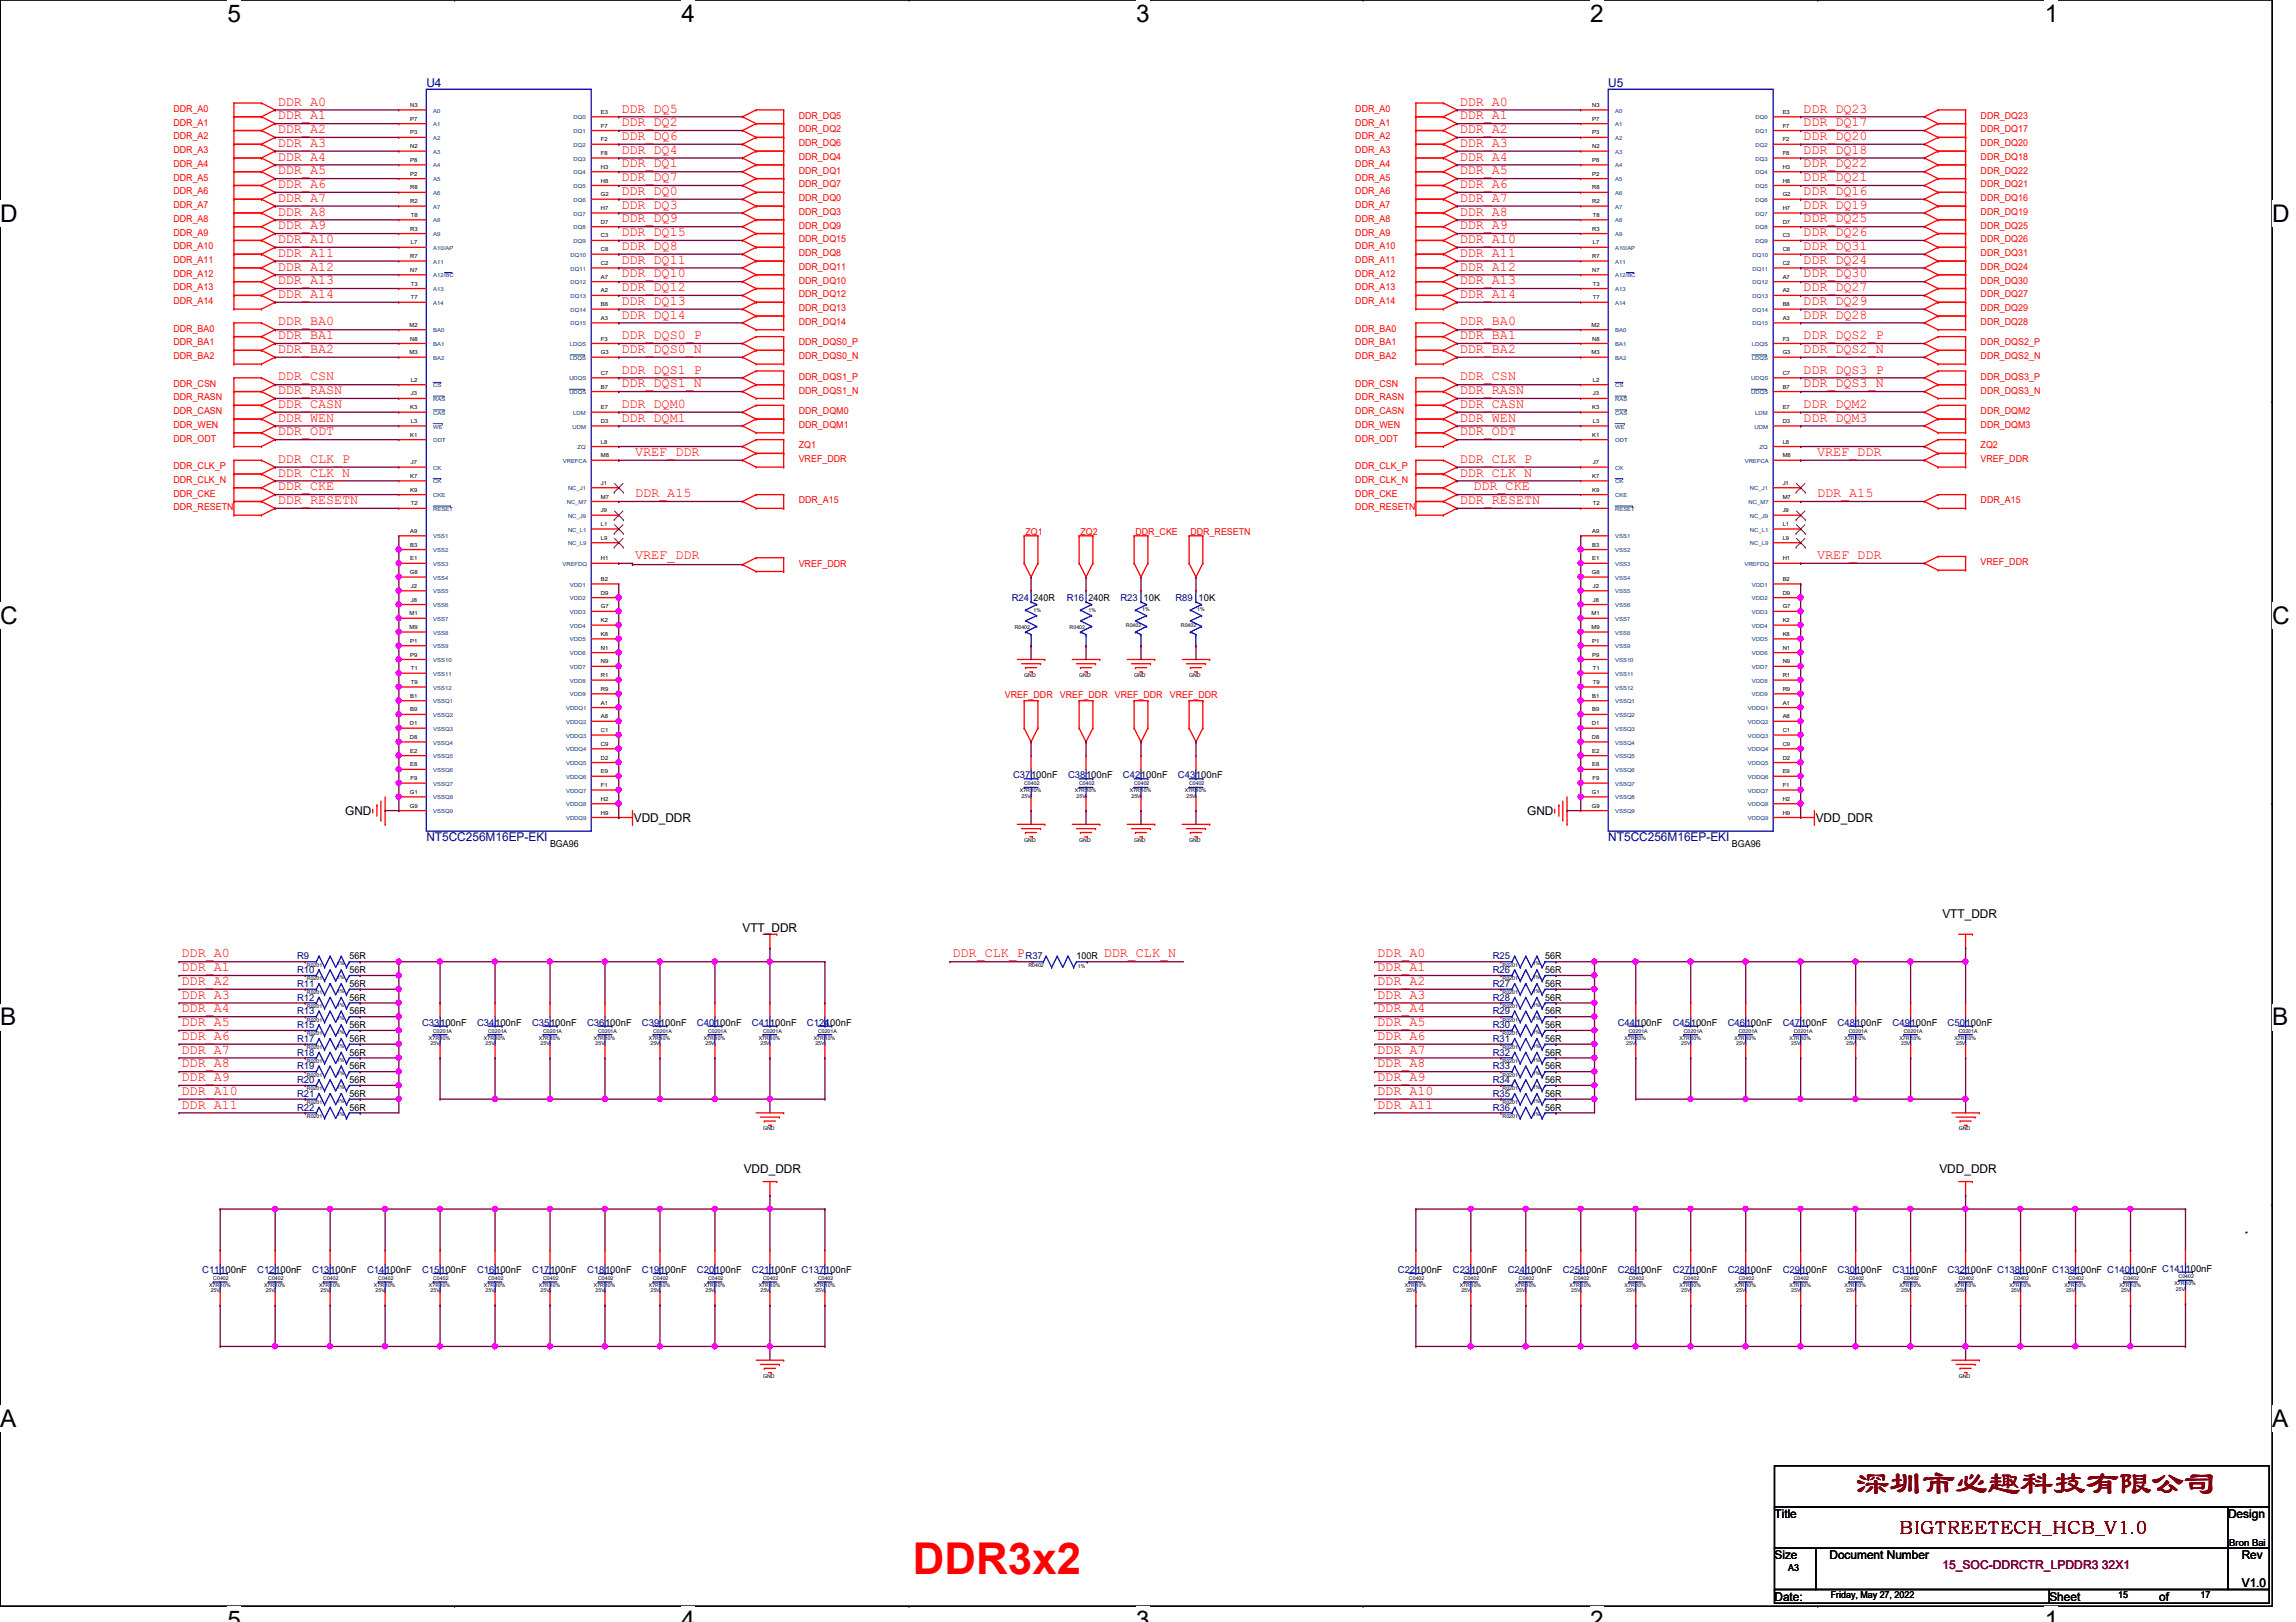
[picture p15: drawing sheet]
<svg xmlns="http://www.w3.org/2000/svg" width="297mm" height="210mm" viewBox="0 0 297 210" stroke-linecap="round" stroke-linejoin="round" font-family="sans-serif">
<defs><g id="words">
<text font-size="5.7" fill="#f00" x="118.1" y="203.7">DDR3x2</text>
<text font-size="4.2" fill="#7f0000" x="240.2" y="193.3">深圳市必趣科技有限公司</text>
<g font-size="3.1">
<text x="29.4" y="2.8">5</text>
<text x="88.2" y="2.8">4</text>
<text x="147" y="2.8">3</text>
<text x="205.7" y="2.8">2</text>
<text x="264.5" y="2.8">1</text>
<text x="0" y="28.7">D</text>
<text x="294" y="28.7">D</text>
<text x="0" y="80.7">C</text>
<text x="294" y="80.7">C</text>
<text x="0" y="132.7">B</text>
<text x="294" y="132.7">B</text>
<text x="0" y="184.6">A</text>
<text x="294" y="184.6">A</text>
<text x="29.4" y="210.7">5</text>
<text x="88.2" y="210.7">4</text>
<text x="147" y="210.7">3</text>
<text x="205.7" y="210.7">2</text>
<text x="264.5" y="210.7">1</text>
</g>
<text font-size="2.4" fill="#7f0000" x="245.7" y="198.5">BIGTREETECH_HCB_V1.0</text>
<g font-size="1.7" fill="#f00">
<text x="35.9" y="13.7">DDR_A0</text>
<text x="35.9" y="15.5">DDR_A1</text>
<text x="35.9" y="17.2">DDR_A2</text>
<text x="80.4" y="14.6">DDR_DQ5</text>
<text x="80.4" y="16.3">DDR_DQ2</text>
<text x="188.8" y="13.7">DDR_A0</text>
<text x="188.8" y="15.5">DDR_A1</text>
<text x="188.8" y="17.2">DDR_A2</text>
<text x="233.3" y="14.6">DDR_DQ23</text>
<text x="233.3" y="16.3">DDR_DQ17</text>
<text x="35.9" y="19">DDR_A3</text>
<text x="35.9" y="20.8">DDR_A4</text>
<text x="35.9" y="22.6">DDR_A5</text>
<text x="80.4" y="18.1">DDR_DQ6</text>
<text x="80.4" y="19.9">DDR_DQ4</text>
<text x="80.4" y="21.7">DDR_DQ1</text>
<text x="80.4" y="23.5">DDR_DQ7</text>
<text x="188.8" y="19">DDR_A3</text>
<text x="188.8" y="20.8">DDR_A4</text>
<text x="188.8" y="22.6">DDR_A5</text>
<text x="233.3" y="18.1">DDR_DQ20</text>
<text x="233.3" y="19.9">DDR_DQ18</text>
<text x="233.3" y="21.7">DDR_DQ22</text>
<text x="233.3" y="23.5">DDR_DQ21</text>
<text x="35.9" y="24.3">DDR_A6</text>
<text x="35.9" y="26.1">DDR_A7</text>
<text x="35.9" y="27.9">DDR_A8</text>
<text x="35.9" y="29.7">DDR_A9</text>
<text x="80.4" y="25.2">DDR_DQ0</text>
<text x="80.4" y="27">DDR_DQ3</text>
<text x="80.4" y="28.8">DDR_DQ9</text>
<text x="188.8" y="24.3">DDR_A6</text>
<text x="188.8" y="26.1">DDR_A7</text>
<text x="188.8" y="27.9">DDR_A8</text>
<text x="188.8" y="29.7">DDR_A9</text>
<text x="233.3" y="25.2">DDR_DQ16</text>
<text x="233.3" y="27">DDR_DQ19</text>
<text x="233.3" y="28.8">DDR_DQ25</text>
<text x="35.9" y="31.5">DDR_A10</text>
<text x="35.9" y="33.2">DDR_A11</text>
<text x="35.9" y="35">DDR_A12</text>
<text x="80.4" y="30.6">DDR_DQ15</text>
<text x="80.4" y="32.3">DDR_DQ8</text>
<text x="80.4" y="34.1">DDR_DQ11</text>
<text x="80.4" y="35.9">DDR_DQ10</text>
<text x="188.8" y="31.5">DDR_A10</text>
<text x="188.8" y="33.2">DDR_A11</text>
<text x="188.8" y="35">DDR_A12</text>
<text x="233.3" y="30.6">DDR_DQ26</text>
<text x="233.3" y="32.3">DDR_DQ31</text>
<text x="233.3" y="34.1">DDR_DQ24</text>
<text x="233.3" y="35.9">DDR_DQ30</text>
<text x="35.9" y="36.8">DDR_A13</text>
<text x="35.9" y="38.6">DDR_A14</text>
<text x="80.4" y="37.7">DDR_DQ12</text>
<text x="80.4" y="39.5">DDR_DQ13</text>
<text x="80.4" y="41.2">DDR_DQ14</text>
<text x="188.8" y="36.8">DDR_A13</text>
<text x="188.8" y="38.6">DDR_A14</text>
<text x="233.3" y="37.7">DDR_DQ27</text>
<text x="233.3" y="39.5">DDR_DQ29</text>
<text x="233.3" y="41.2">DDR_DQ28</text>
<text x="35.9" y="42.1">DDR_BA0</text>
<text x="35.9" y="43.9">DDR_BA1</text>
<text x="35.9" y="45.7">DDR_BA2</text>
<text x="80.4" y="43.9">DDR_DQS0_P</text>
<text x="80.4" y="45.7">DDR_DQS0_N</text>
<text x="188.8" y="42.1">DDR_BA0</text>
<text x="188.8" y="43.9">DDR_BA1</text>
<text x="188.8" y="45.7">DDR_BA2</text>
<text x="233.3" y="43.9">DDR_DQS2_P</text>
<text x="233.3" y="45.7">DDR_DQS2_N</text>
<text x="35.9" y="49.2">DDR_CSN</text>
<text x="35.9" y="51">DDR_RASN</text>
<text x="35.9" y="52.8">DDR_CASN</text>
<text x="80.4" y="52.8">DDR_DQM0</text>
<text x="80.4" y="48.3">DDR_DQS1_P</text>
<text x="80.4" y="50.1">DDR_DQS1_N</text>
<text x="188.8" y="49.2">DDR_CSN</text>
<text x="188.8" y="51">DDR_RASN</text>
<text x="188.8" y="52.8">DDR_CASN</text>
<text x="233.3" y="52.8">DDR_DQM2</text>
<text x="233.3" y="48.3">DDR_DQS3_P</text>
<text x="233.3" y="50.1">DDR_DQS3_N</text>
<text x="35.9" y="54.6">DDR_WEN</text>
<text x="35.9" y="56.3">DDR_ODT</text>
<text x="35.9" y="59.9">DDR_CLK_P</text>
<text x="80.4" y="54.6">DDR_DQM1</text>
<text x="82.2" y="59">VREF_DDR</text>
<text x="188.8" y="54.6">DDR_WEN</text>
<text x="188.8" y="56.3">DDR_ODT</text>
<text x="188.8" y="59.9">DDR_CLK_P</text>
<text x="233.3" y="54.6">DDR_DQM3</text>
<text x="235.1" y="59">VREF_DDR</text>
<text x="35.9" y="61.7">DDR_CLK_N</text>
<text x="35.9" y="63.5">DDR_CKE</text>
<text x="35.9" y="65.2">DDR_RESETN</text>
<text x="82.2" y="64.3">DDR_A15</text>
<text x="188.8" y="61.7">DDR_CLK_N</text>
<text x="188.8" y="65.2">DDR_RESETN</text>
<text x="190.6" y="63.5">DDR_CKE</text>
<text x="235.1" y="64.3">DDR_A15</text>
<text x="82.2" y="72.3">VREF_DDR</text>
<text x="235.1" y="72.3">VREF_DDR</text>
<text x="23.5" y="123.9">DDR_A0</text>
<text x="23.5" y="125.7">DDR_A1</text>
<text x="123.2" y="123.9">DDR_CLK_P</text>
<text x="142.8" y="123.9">DDR_CLK_N</text>
<text x="178.2" y="123.9">DDR_A0</text>
<text x="178.2" y="125.7">DDR_A1</text>
<text x="23.5" y="127.5">DDR_A2</text>
<text x="23.5" y="129.2">DDR_A3</text>
<text x="23.5" y="131">DDR_A4</text>
<text x="178.2" y="127.5">DDR_A2</text>
<text x="178.2" y="129.2">DDR_A3</text>
<text x="178.2" y="131">DDR_A4</text>
<text x="23.5" y="136.4">DDR_A7</text>
<text x="23.5" y="132.8">DDR_A5</text>
<text x="23.5" y="134.6">DDR_A6</text>
<text x="178.2" y="136.4">DDR_A7</text>
<text x="178.2" y="132.8">DDR_A5</text>
<text x="178.2" y="134.6">DDR_A6</text>
<text x="23.5" y="138.1">DDR_A8</text>
<text x="23.5" y="139.9">DDR_A9</text>
<text x="23.5" y="141.7">DDR_A10</text>
<text x="23.5" y="143.5">DDR_A11</text>
<text x="178.2" y="138.1">DDR_A8</text>
<text x="178.2" y="139.9">DDR_A9</text>
<text x="178.2" y="141.7">DDR_A10</text>
<text x="178.2" y="143.5">DDR_A11</text>
</g>
<g font-size="1.6" fill="#00007f">
<text x="55.2" y="11.2">U4</text>
<text x="208.1" y="11.2">U5</text>
<text x="55.2" y="108.8">NT5CC256M16EP-EKI</text>
<text x="208.1" y="108.8">NT5CC256M16EP-EKI</text>
</g>
<g font-size="1.6">
<text x="44.7" y="105.5">GND</text>
<text x="82" y="106.3">VDD_DDR</text>
<text x="197.6" y="105.5">GND</text>
<text x="234.9" y="106.3">VDD_DDR</text>
<text x="251.3" y="118.8">VTT_DDR</text>
<text x="96.1" y="120.6">VTT_DDR</text>
<text x="96.2" y="151.8">VDD_DDR</text>
<text x="250.9" y="151.8">VDD_DDR</text>
<text x="229.6" y="196.5">Title</text>
<text x="288.2" y="196.5">Design</text>
<text x="229.6" y="201.8">Size</text>
<text x="236.7" y="201.8">Document Number</text>
<text x="290" y="201.8">Rev</text>
<text x="229.6" y="207.1">Date:</text>
<text x="265.1" y="207.1">Sheet</text>
<text x="279.4" y="207.1">of</text>
<text x="290" y="205.4">V1.0</text>
</g>
<text font-size="1.6" fill="#7f003f" x="251.3" y="203.1">15_SOC-DDRCTR_LPDDR3 32X1</text>
<g font-size="1.2" fill="#f00">
<text x="22.4" y="14.5">DDR_A0</text>
<text x="22.4" y="16.3">DDR_A1</text>
<text x="103.3" y="15.4">DDR_DQ5</text>
<text x="103.3" y="17.1">DDR_DQ2</text>
<text x="175.3" y="14.5">DDR_A0</text>
<text x="175.3" y="16.3">DDR_A1</text>
<text x="256.2" y="15.4">DDR_DQ23</text>
<text x="256.2" y="17.1">DDR_DQ17</text>
<text x="22.4" y="18">DDR_A2</text>
<text x="22.4" y="19.8">DDR_A3</text>
<text x="22.4" y="21.6">DDR_A4</text>
<text x="22.4" y="23.4">DDR_A5</text>
<text x="103.3" y="18.9">DDR_DQ6</text>
<text x="103.3" y="20.7">DDR_DQ4</text>
<text x="103.3" y="22.5">DDR_DQ1</text>
<text x="175.3" y="18">DDR_A2</text>
<text x="175.3" y="19.8">DDR_A3</text>
<text x="175.3" y="21.6">DDR_A4</text>
<text x="175.3" y="23.4">DDR_A5</text>
<text x="256.2" y="18.9">DDR_DQ20</text>
<text x="256.2" y="20.7">DDR_DQ18</text>
<text x="256.2" y="22.5">DDR_DQ22</text>
<text x="22.4" y="25.1">DDR_A6</text>
<text x="22.4" y="26.9">DDR_A7</text>
<text x="22.4" y="28.7">DDR_A8</text>
<text x="103.3" y="26">DDR_DQ0</text>
<text x="103.3" y="24.3">DDR_DQ7</text>
<text x="103.3" y="27.8">DDR_DQ3</text>
<text x="103.3" y="29.6">DDR_DQ9</text>
<text x="175.3" y="25.1">DDR_A6</text>
<text x="175.3" y="26.9">DDR_A7</text>
<text x="175.3" y="28.7">DDR_A8</text>
<text x="256.2" y="26">DDR_DQ16</text>
<text x="256.2" y="24.3">DDR_DQ21</text>
<text x="256.2" y="27.8">DDR_DQ19</text>
<text x="256.2" y="29.6">DDR_DQ25</text>
<text x="22.4" y="30.5">DDR_A9</text>
<text x="22.4" y="32.3">DDR_A10</text>
<text x="22.4" y="34">DDR_A11</text>
<text x="22.4" y="35.8">DDR_A12</text>
<text x="103.3" y="31.4">DDR_DQ15</text>
<text x="103.3" y="33.1">DDR_DQ8</text>
<text x="103.3" y="34.9">DDR_DQ11</text>
<text x="175.3" y="30.5">DDR_A9</text>
<text x="175.3" y="32.3">DDR_A10</text>
<text x="175.3" y="34">DDR_A11</text>
<text x="175.3" y="35.8">DDR_A12</text>
<text x="256.2" y="31.4">DDR_DQ26</text>
<text x="256.2" y="33.1">DDR_DQ31</text>
<text x="256.2" y="34.9">DDR_DQ24</text>
<text x="22.4" y="37.6">DDR_A13</text>
<text x="22.4" y="39.4">DDR_A14</text>
<text x="103.3" y="38.5">DDR_DQ12</text>
<text x="103.3" y="36.7">DDR_DQ10</text>
<text x="103.3" y="40.3">DDR_DQ13</text>
<text x="175.3" y="37.6">DDR_A13</text>
<text x="175.3" y="39.4">DDR_A14</text>
<text x="256.2" y="36.7">DDR_DQ30</text>
<text x="256.2" y="38.5">DDR_DQ27</text>
<text x="256.2" y="40.3">DDR_DQ29</text>
<text x="22.4" y="42.9">DDR_BA0</text>
<text x="22.4" y="44.7">DDR_BA1</text>
<text x="22.4" y="46.5">DDR_BA2</text>
<text x="103.3" y="42">DDR_DQ14</text>
<text x="103.3" y="44.7">DDR_DQS0_P</text>
<text x="103.3" y="46.5">DDR_DQS0_N</text>
<text x="175.3" y="42.9">DDR_BA0</text>
<text x="175.3" y="44.7">DDR_BA1</text>
<text x="175.3" y="46.5">DDR_BA2</text>
<text x="256.2" y="42">DDR_DQ28</text>
<text x="256.2" y="44.7">DDR_DQS2_P</text>
<text x="256.2" y="46.5">DDR_DQS2_N</text>
<text x="22.4" y="50">DDR_CSN</text>
<text x="22.4" y="51.8">DDR_RASN</text>
<text x="22.4" y="53.6">DDR_CASN</text>
<text x="103.3" y="50.9">DDR_DQS1_N</text>
<text x="103.3" y="49.1">DDR_DQS1_P</text>
<text x="103.3" y="53.6">DDR_DQM0</text>
<text x="175.3" y="50">DDR_CSN</text>
<text x="175.3" y="51.8">DDR_RASN</text>
<text x="175.3" y="53.6">DDR_CASN</text>
<text x="256.2" y="49.1">DDR_DQS3_P</text>
<text x="256.2" y="50.9">DDR_DQS3_N</text>
<text x="256.2" y="53.6">DDR_DQM2</text>
<text x="22.4" y="55.4">DDR_WEN</text>
<text x="22.4" y="57.1">DDR_ODT</text>
<text x="103.3" y="55.4">DDR_DQM1</text>
<text x="103.3" y="58">ZQ1</text>
<text x="103.3" y="59.8">VREF_DDR</text>
<text x="175.3" y="55.4">DDR_WEN</text>
<text x="175.3" y="57.1">DDR_ODT</text>
<text x="256.2" y="59.8">VREF_DDR</text>
<text x="256.2" y="58">ZQ2</text>
<text x="256.2" y="55.4">DDR_DQM3</text>
<text x="22.4" y="60.7">DDR_CLK_P</text>
<text x="22.4" y="62.5">DDR_CLK_N</text>
<text x="22.4" y="64.3">DDR_CKE</text>
<text x="103.3" y="65.2">DDR_A15</text>
<text x="175.3" y="60.7">DDR_CLK_P</text>
<text x="175.3" y="62.5">DDR_CLK_N</text>
<text x="175.3" y="64.3">DDR_CKE</text>
<text x="256.2" y="65.2">DDR_A15</text>
<text x="22.4" y="66">DDR_RESETN</text>
<text x="132.7" y="69.3">ZQ1</text>
<text x="139.8" y="69.3">ZQ2</text>
<text x="146.9" y="69.3">DDR_CKE</text>
<text x="154" y="69.3">DDR_RESETN</text>
<text x="175.3" y="66">DDR_RESETN</text>
<text x="103.3" y="73.3">VREF_DDR</text>
<text x="256.2" y="73.2">VREF_DDR</text>
<text x="130" y="90.4">VREF_DDR</text>
<text x="137.1" y="90.4">VREF_DDR</text>
<text x="144.2" y="90.4">VREF_DDR</text>
<text x="151.3" y="90.4">VREF_DDR</text>
</g>
<g font-size="1.2" fill="#00007f">
<text x="130.9" y="77.8">R24</text>
<text x="138" y="77.8">R16</text>
<text x="144.9" y="77.8">R23</text>
<text x="152.1" y="77.8">R89</text>
<text x="131.1" y="100.7">C37100nF</text>
<text x="138.2" y="100.7">C38100nF</text>
<text x="145.3" y="100.7">C42100nF</text>
<text x="152.4" y="100.7">C43100nF</text>
<text x="38.4" y="124.2">R9</text>
<text x="38.4" y="125.9">R10</text>
<text x="132.7" y="124.2">R37</text>
<text x="193.1" y="124.2">R25</text>
<text x="193.1" y="125.9">R26</text>
<text x="38.4" y="127.7">R11</text>
<text x="38.4" y="129.5">R12</text>
<text x="38.4" y="131.3">R13</text>
<text x="193.1" y="127.7">R27</text>
<text x="193.1" y="129.5">R28</text>
<text x="193.1" y="131.3">R29</text>
<text x="38.4" y="134.8">R17</text>
<text x="38.4" y="136.6">R18</text>
<text x="38.4" y="133.1">R15</text>
<text x="54.6" y="132.7">C33100nF</text>
<text x="61.7" y="132.7">C34100nF</text>
<text x="68.8" y="132.7">C35100nF</text>
<text x="75.9" y="132.7">C36100nF</text>
<text x="83.1" y="132.7">C39100nF</text>
<text x="90.2" y="132.7">C40100nF</text>
<text x="97.3" y="132.7">C41100nF</text>
<text x="104.4" y="132.7">C124</text>
<text x="193.1" y="136.6">R32</text>
<text x="193.1" y="133.1">R30</text>
<text x="193.1" y="134.8">R31</text>
<text x="209.3" y="132.7">C44100nF</text>
<text x="216.4" y="132.7">C45100nF</text>
<text x="223.5" y="132.7">C46100nF</text>
<text x="230.6" y="132.7">C47100nF</text>
<text x="237.7" y="132.7">C48100nF</text>
<text x="244.9" y="132.7">C49100nF</text>
<text x="252" y="132.7">C50100nF</text>
<text x="38.4" y="143.7">R22</text>
<text x="38.4" y="138.4">R19</text>
<text x="38.4" y="140.2">R20</text>
<text x="38.4" y="141.9">R21</text>
<text x="193.1" y="138.4">R33</text>
<text x="193.1" y="140.2">R34</text>
<text x="193.1" y="141.9">R35</text>
<text x="193.1" y="143.7">R36</text>
<text x="26.2" y="164.7">C11100nF</text>
<text x="33.3" y="164.7">C12100nF</text>
<text x="40.4" y="164.7">C13100nF</text>
<text x="47.5" y="164.7">C14100nF</text>
<text x="54.6" y="164.7">C15100nF</text>
<text x="61.7" y="164.7">C16100nF</text>
<text x="68.8" y="164.7">C17100nF</text>
<text x="75.9" y="164.7">C18100nF</text>
<text x="83.1" y="164.7">C19100nF</text>
<text x="90.2" y="164.7">C20100nF</text>
<text x="97.3" y="164.7">C21100nF C137100nF</text>
<text x="180.8" y="164.7">C22100nF</text>
<text x="188" y="164.7">C23100nF</text>
<text x="195.1" y="164.7">C24100nF</text>
<text x="202.2" y="164.7">C25100nF</text>
<text x="209.3" y="164.7">C26100nF</text>
<text x="216.4" y="164.7">C27100nF</text>
<text x="223.5" y="164.7">C28100nF</text>
<text x="230.6" y="164.7">C29100nF</text>
<text x="237.7" y="164.7">C30100nF</text>
<text x="244.9" y="164.7">C31100nF</text>
<text x="252" y="164.7">C32100nF C138100nF C139100nF C140100nF C141100nF</text>
</g>
<g font-size="1.2">
<text x="133.7" y="77.8">240R</text>
<text x="140.8" y="77.8">240R</text>
<text x="148" y="77.8">10K</text>
<text x="155.1" y="77.8">10K</text>
<text x="71.2" y="109.6">BGA96</text>
<text x="224.1" y="109.6">BGA96</text>
<text x="45.2" y="124.2">56R</text>
<text x="45.2" y="125.9">56R</text>
<text x="139.3" y="124.2">100R</text>
<text x="199.9" y="124.2">56R</text>
<text x="199.9" y="125.9">56R</text>
<text x="45.2" y="127.7">56R</text>
<text x="45.2" y="129.5">56R</text>
<text x="45.2" y="131.3">56R</text>
<text x="199.9" y="127.7">56R</text>
<text x="199.9" y="129.5">56R</text>
<text x="199.9" y="131.3">56R</text>
<text x="45.2" y="134.8">56R</text>
<text x="45.2" y="136.6">56R</text>
<text x="45.2" y="133.1">56R</text>
<text x="106.7" y="132.7">100nF</text>
<text x="199.9" y="136.6">56R</text>
<text x="199.9" y="133.1">56R</text>
<text x="199.9" y="134.8">56R</text>
<text x="45.2" y="143.7">56R</text>
<text x="45.2" y="138.4">56R</text>
<text x="45.2" y="140.2">56R</text>
<text x="45.2" y="141.9">56R</text>
<text x="199.9" y="138.4">56R</text>
<text x="199.9" y="140.2">56R</text>
<text x="199.9" y="141.9">56R</text>
<text x="199.9" y="143.7">56R</text>
<text x="231.3" y="203.3">A3</text>
<text x="288.4" y="200.1">Bron Bai</text>
<text x="236.9" y="206.8">Friday, May 27, 2022</text>
<text x="274" y="206.8">15</text>
<text x="284.7" y="206.8">17</text>
</g>
<g font-size=".7">
<text x="53.1" y="13.8">N3</text>
<text x="53.1" y="15.6">P7</text>
<text x="53.1" y="17.4">P3</text>
<text x="77.7" y="14.7">E3</text>
<text x="77.7" y="16.5">F7</text>
<text x="206" y="13.8">N3</text>
<text x="206" y="15.6">P7</text>
<text x="206" y="17.4">P3</text>
<text x="230.6" y="14.7">E3</text>
<text x="230.6" y="16.5">F7</text>
<text x="53.1" y="19.2">N2</text>
<text x="53.1" y="21">P8</text>
<text x="53.1" y="22.7">P2</text>
<text x="77.7" y="18.3">F2</text>
<text x="77.7" y="20.1">F8</text>
<text x="77.7" y="21.8">H3</text>
<text x="77.7" y="23.6">H8</text>
<text x="206" y="19.2">N2</text>
<text x="206" y="21">P8</text>
<text x="206" y="22.7">P2</text>
<text x="230.6" y="18.3">F2</text>
<text x="230.6" y="20.1">F8</text>
<text x="230.6" y="21.8">H3</text>
<text x="230.6" y="23.6">H8</text>
<text x="53.1" y="24.5">R8</text>
<text x="53.1" y="26.3">R2</text>
<text x="53.1" y="29.8">R3</text>
<text x="53.2" y="28.1">T8</text>
<text x="77.7" y="25.4">G2</text>
<text x="77.7" y="27.2">H7</text>
<text x="77.7" y="29">D7</text>
<text x="206" y="24.5">R8</text>
<text x="206" y="26.3">R2</text>
<text x="206" y="29.8">R3</text>
<text x="206.1" y="28.1">T8</text>
<text x="230.6" y="25.4">G2</text>
<text x="230.6" y="27.2">H7</text>
<text x="230.6" y="29">D7</text>
<text x="53.1" y="33.4">R7</text>
<text x="53.1" y="35.2">N7</text>
<text x="53.2" y="31.6">L7</text>
<text x="77.7" y="30.7">C3</text>
<text x="77.7" y="32.5">C8</text>
<text x="77.7" y="34.3">C2</text>
<text x="206" y="33.4">R7</text>
<text x="206" y="35.2">N7</text>
<text x="206.1" y="31.6">L7</text>
<text x="230.6" y="30.7">C3</text>
<text x="230.6" y="32.5">C8</text>
<text x="230.6" y="34.3">C2</text>
<text x="53.2" y="37">T3</text>
<text x="53.2" y="38.7">T7</text>
<text x="77.7" y="36.1">A7</text>
<text x="77.7" y="37.8">A2</text>
<text x="77.7" y="39.6">B8</text>
<text x="77.7" y="41.4">A3</text>
<text x="206.1" y="37">T3</text>
<text x="206.1" y="38.7">T7</text>
<text x="230.6" y="36.1">A7</text>
<text x="230.6" y="37.8">A2</text>
<text x="230.6" y="39.6">B8</text>
<text x="230.6" y="41.4">A3</text>
<text x="53" y="42.3">M2</text>
<text x="53" y="45.8">M3</text>
<text x="53.1" y="44.1">N8</text>
<text x="77.7" y="44.1">F3</text>
<text x="77.7" y="45.8">G3</text>
<text x="205.9" y="42.3">M2</text>
<text x="205.9" y="45.8">M3</text>
<text x="206" y="44.1">N8</text>
<text x="230.6" y="44.1">F3</text>
<text x="230.6" y="45.8">G3</text>
<text x="53.1" y="53">K3</text>
<text x="53.2" y="49.4">L2</text>
<text x="53.2" y="51.2">J3</text>
<text x="77.7" y="48.5">C7</text>
<text x="77.7" y="50.3">B7</text>
<text x="77.7" y="53">E7</text>
<text x="206" y="53">K3</text>
<text x="206.1" y="49.4">L2</text>
<text x="206.1" y="51.2">J3</text>
<text x="230.6" y="48.5">C7</text>
<text x="230.6" y="50.3">B7</text>
<text x="230.6" y="53">E7</text>
<text x="53.1" y="56.5">K1</text>
<text x="53.2" y="54.7">L3</text>
<text x="77.7" y="59.2">M8</text>
<text x="77.7" y="54.7">D3</text>
<text x="77.7" y="57.4">L8</text>
<text x="206" y="56.5">K1</text>
<text x="206.1" y="54.7">L3</text>
<text x="230.6" y="59.2">M8</text>
<text x="230.6" y="54.7">D3</text>
<text x="230.6" y="57.4">L8</text>
<text x="53.1" y="61.8">K7</text>
<text x="53.1" y="63.6">K9</text>
<text x="53.2" y="60.1">J7</text>
<text x="53.2" y="65.4">T2</text>
<text x="77.7" y="62.7">J1</text>
<text x="77.7" y="64.5">M7</text>
<text x="206" y="61.8">K7</text>
<text x="206" y="63.6">K9</text>
<text x="206.1" y="60.1">J7</text>
<text x="206.1" y="65.4">T2</text>
<text x="230.6" y="62.7">J1</text>
<text x="230.6" y="64.5">M7</text>
<text x="53.1" y="69">A9</text>
<text x="53.1" y="70.7">B3</text>
<text x="77.7" y="66.3">J9</text>
<text x="77.7" y="69.8">L9</text>
<text x="77.7" y="68.1">L1</text>
<text x="206" y="69">A9</text>
<text x="206" y="70.7">B3</text>
<text x="230.6" y="66.3">J9</text>
<text x="230.6" y="69.8">L9</text>
<text x="230.6" y="68.1">L1</text>
<text x="53" y="74.3">G8</text>
<text x="53.1" y="72.5">E1</text>
<text x="53.2" y="76.1">J2</text>
<text x="53.2" y="77.9">J8</text>
<text x="77.7" y="75.2">B2</text>
<text x="77.7" y="77">D9</text>
<text x="77.7" y="72.5">H1</text>
<text x="205.9" y="74.3">G8</text>
<text x="206" y="72.5">E1</text>
<text x="206.1" y="76.1">J2</text>
<text x="206.1" y="77.9">J8</text>
<text x="230.6" y="75.2">B2</text>
<text x="230.6" y="77">D9</text>
<text x="230.6" y="72.5">H1</text>
<text x="53" y="79.6">M1</text>
<text x="53" y="81.4">M9</text>
<text x="53.1" y="83.2">P1</text>
<text x="77.7" y="78.7">G7</text>
<text x="77.7" y="80.5">K2</text>
<text x="77.7" y="82.3">K8</text>
<text x="131.3" y="81.4">R0402</text>
<text x="133.7" y="79.2">1%</text>
<text x="138.4" y="81.4">R0402</text>
<text x="140.8" y="79.2">1%</text>
<text x="145.7" y="81.2">R0402</text>
<text x="147.8" y="79">1%</text>
<text x="152.8" y="81.2">R0402</text>
<text x="154.9" y="79">1%</text>
<text x="205.9" y="79.6">M1</text>
<text x="205.9" y="81.4">M9</text>
<text x="206" y="83.2">P1</text>
<text x="230.6" y="78.7">G7</text>
<text x="230.6" y="80.5">K2</text>
<text x="230.6" y="82.3">K8</text>
<text x="53.1" y="85">P9</text>
<text x="53.2" y="86.7">T1</text>
<text x="53.2" y="88.5">T9</text>
<text x="77.7" y="84.1">N1</text>
<text x="77.7" y="85.9">N9</text>
<text x="77.7" y="87.6">R1</text>
<text x="77.7" y="89.4">R9</text>
<text x="132.5" y="87.6">GND</text>
<text x="139.6" y="87.6">GND</text>
<text x="146.7" y="87.6">GND</text>
<text x="153.8" y="87.6">GND</text>
<text x="206" y="85">P9</text>
<text x="206.1" y="86.7">T1</text>
<text x="206.1" y="88.5">T9</text>
<text x="230.6" y="84.1">N1</text>
<text x="230.6" y="85.9">N9</text>
<text x="230.6" y="87.6">R1</text>
<text x="230.6" y="89.4">R9</text>
<text x="53" y="93.9">D1</text>
<text x="53" y="95.6">D8</text>
<text x="53.1" y="90.3">B1</text>
<text x="53.1" y="92.1">B9</text>
<text x="77.7" y="91.2">A1</text>
<text x="77.7" y="93">A8</text>
<text x="77.7" y="94.7">C1</text>
<text x="205.9" y="93.9">D1</text>
<text x="205.9" y="95.6">D8</text>
<text x="206" y="90.3">B1</text>
<text x="206" y="92.1">B9</text>
<text x="230.6" y="91.2">A1</text>
<text x="230.6" y="93">A8</text>
<text x="230.6" y="94.7">C1</text>
<text x="53.1" y="97.4">E2</text>
<text x="53.1" y="99.2">E8</text>
<text x="53.1" y="101">F9</text>
<text x="77.7" y="96.5">C9</text>
<text x="77.7" y="98.3">D2</text>
<text x="77.7" y="100.1">E9</text>
<text x="77.7" y="101.9">F1</text>
<text x="132.5" y="101.6">C0402</text>
<text x="139.6" y="101.6">C0402</text>
<text x="146.7" y="101.6">C0402</text>
<text x="153.8" y="101.6">C0402</text>
<text x="206" y="97.4">E2</text>
<text x="206" y="99.2">E8</text>
<text x="206" y="101">F9</text>
<text x="230.6" y="96.5">C9</text>
<text x="230.6" y="98.3">D2</text>
<text x="230.6" y="100.1">E9</text>
<text x="230.6" y="101.9">F1</text>
<text x="53" y="102.7">G1</text>
<text x="53" y="104.5">G9</text>
<text x="77.7" y="103.6">H2</text>
<text x="77.7" y="105.4">H9</text>
<text x="131.9" y="102.5">X7R 10%</text>
<text x="132.2" y="103.2">25V</text>
<text x="139.1" y="102.5">X7R 10%</text>
<text x="139.3" y="103.2">25V</text>
<text x="146.2" y="102.5">X7R 10%</text>
<text x="146.4" y="103.2">25V</text>
<text x="153.3" y="102.5">X7R 10%</text>
<text x="153.5" y="103.2">25V</text>
<text x="205.9" y="102.7">G1</text>
<text x="205.9" y="104.5">G9</text>
<text x="230.6" y="103.6">H2</text>
<text x="230.6" y="105.4">H9</text>
<text x="132.5" y="108.9">GND</text>
<text x="139.6" y="108.9">GND</text>
<text x="146.7" y="108.9">GND</text>
<text x="153.8" y="108.9">GND</text>
<text x="39.7" y="125.1">R0201</text>
<text x="43.6" y="124.9">1%</text>
<text x="133.1" y="125.1">R0402</text>
<text x="139.4" y="125.3">1%</text>
<text x="194.4" y="125.1">R0201</text>
<text x="198.3" y="124.9">1%</text>
<text x="39.7" y="128.7">R0201</text>
<text x="39.7" y="130.4">R0201</text>
<text x="39.7" y="126.9">R0201</text>
<text x="43.6" y="128.5">1%</text>
<text x="43.6" y="130.3">1%</text>
<text x="43.6" y="126.7">1%</text>
<text x="194.4" y="126.9">R0201</text>
<text x="194.4" y="128.7">R0201</text>
<text x="194.4" y="130.4">R0201</text>
<text x="198.3" y="126.7">1%</text>
<text x="198.3" y="128.5">1%</text>
<text x="198.3" y="130.3">1%</text>
<text x="39.7" y="135.8">R0201</text>
<text x="39.7" y="132.2">R0201</text>
<text x="39.7" y="137.5">R0201</text>
<text x="39.7" y="134">R0201</text>
<text x="43.6" y="135.6">1%</text>
<text x="43.6" y="132">1%</text>
<text x="43.6" y="137.4">1%</text>
<text x="43.6" y="133.8">1%</text>
<text x="55.5" y="134.5">X7R 10%</text>
<text x="55.7" y="135.2">25V</text>
<text x="56" y="133.6">C0201A</text>
<text x="62.6" y="134.5">X7R 10%</text>
<text x="62.8" y="135.2">25V</text>
<text x="63.2" y="133.6">C0201A</text>
<text x="69.7" y="134.5">X7R 10%</text>
<text x="69.9" y="135.2">25V</text>
<text x="70.3" y="133.6">C0201A</text>
<text x="76.8" y="134.5">X7R 10%</text>
<text x="77" y="135.2">25V</text>
<text x="77.4" y="133.6">C0201A</text>
<text x="83.9" y="134.5">X7R 10%</text>
<text x="84.2" y="135.2">25V</text>
<text x="84.5" y="133.6">C0201A</text>
<text x="91.1" y="134.5">X7R 10%</text>
<text x="91.3" y="135.2">25V</text>
<text x="91.6" y="133.6">C0201A</text>
<text x="98.2" y="134.5">X7R 10%</text>
<text x="98.4" y="135.2">25V</text>
<text x="98.7" y="133.6">C0201A</text>
<text x="105.3" y="134.5">X7R 10%</text>
<text x="105.5" y="135.2">25V</text>
<text x="105.8" y="133.6">C0201A</text>
<text x="194.4" y="137.5">R0201</text>
<text x="194.4" y="132.2">R0201</text>
<text x="194.4" y="134">R0201</text>
<text x="194.4" y="135.8">R0201</text>
<text x="198.3" y="137.4">1%</text>
<text x="198.3" y="132">1%</text>
<text x="198.3" y="133.8">1%</text>
<text x="198.3" y="135.6">1%</text>
<text x="210.2" y="134.5">X7R 10%</text>
<text x="210.4" y="135.2">25V</text>
<text x="210.7" y="133.6">C0201A</text>
<text x="217.3" y="134.5">X7R 10%</text>
<text x="217.5" y="135.2">25V</text>
<text x="217.8" y="133.6">C0201A</text>
<text x="224.4" y="134.5">X7R 10%</text>
<text x="224.6" y="135.2">25V</text>
<text x="225" y="133.6">C0201A</text>
<text x="231.5" y="134.5">X7R 10%</text>
<text x="231.7" y="135.2">25V</text>
<text x="232.1" y="133.6">C0201A</text>
<text x="238.6" y="134.5">X7R 10%</text>
<text x="238.8" y="135.2">25V</text>
<text x="239.2" y="133.6">C0201A</text>
<text x="245.7" y="134.5">X7R 10%</text>
<text x="246" y="135.2">25V</text>
<text x="246.3" y="133.6">C0201A</text>
<text x="252.9" y="134.5">X7R 10%</text>
<text x="253.1" y="135.2">25V</text>
<text x="253.4" y="133.6">C0201A</text>
<text x="39.7" y="139.3">R0201</text>
<text x="39.7" y="141.1">R0201</text>
<text x="39.7" y="142.9">R0201</text>
<text x="43.6" y="139.1">1%</text>
<text x="43.6" y="140.9">1%</text>
<text x="43.6" y="142.7">1%</text>
<text x="194.4" y="139.3">R0201</text>
<text x="194.4" y="141.1">R0201</text>
<text x="194.4" y="142.9">R0201</text>
<text x="198.3" y="139.1">1%</text>
<text x="198.3" y="140.9">1%</text>
<text x="198.3" y="142.7">1%</text>
<text x="39.7" y="144.7">R0201</text>
<text x="43.6" y="144.5">1%</text>
<text x="98.7" y="146.3">GND</text>
<text x="194.4" y="144.7">R0201</text>
<text x="198.3" y="144.5">1%</text>
<text x="253.4" y="146.3">GND</text>
<text x="27" y="166.5">X7R 10%</text>
<text x="27.3" y="167.2">25V</text>
<text x="27.6" y="165.7">C0402</text>
<text x="34.2" y="166.5">X7R 10%</text>
<text x="34.4" y="167.2">25V</text>
<text x="34.7" y="165.7">C0402</text>
<text x="41.3" y="166.5">X7R 10%</text>
<text x="41.5" y="167.2">25V</text>
<text x="41.8" y="165.7">C0402</text>
<text x="48.4" y="166.5">X7R 10%</text>
<text x="48.6" y="167.2">25V</text>
<text x="48.9" y="165.7">C0402</text>
<text x="55.5" y="166.5">X7R 10%</text>
<text x="55.7" y="167.2">25V</text>
<text x="56" y="165.7">C0402</text>
<text x="62.6" y="166.5">X7R 10%</text>
<text x="62.8" y="167.2">25V</text>
<text x="63.2" y="165.7">C0402</text>
<text x="69.7" y="166.5">X7R 10%</text>
<text x="69.9" y="167.2">25V</text>
<text x="70.3" y="165.7">C0402</text>
<text x="76.8" y="166.5">X7R 10%</text>
<text x="77" y="167.2">25V</text>
<text x="77.4" y="165.7">C0402</text>
<text x="83.9" y="166.5">X7R 10%</text>
<text x="84.2" y="167.2">25V</text>
<text x="84.5" y="165.7">C0402</text>
<text x="91.1" y="166.5">X7R 10%</text>
<text x="91.3" y="167.2">25V</text>
<text x="91.6" y="165.7">C0402</text>
<text x="98.2" y="166.5">X7R 10%</text>
<text x="98.4" y="167.2">25V</text>
<text x="98.7" y="165.7">C0402</text>
<text x="105.3" y="166.5">X7R 10%</text>
<text x="105.5" y="167.2">25V</text>
<text x="105.8" y="165.7">C0402</text>
<text x="181.7" y="166.5">X7R 10%</text>
<text x="181.9" y="167.2">25V</text>
<text x="182.3" y="165.7">C0402</text>
<text x="188.8" y="166.5">X7R 10%</text>
<text x="189.1" y="167.2">25V</text>
<text x="189.4" y="165.7">C0402</text>
<text x="196" y="166.5">X7R 10%</text>
<text x="196.2" y="167.2">25V</text>
<text x="196.5" y="165.7">C0402</text>
<text x="203.1" y="166.5">X7R 10%</text>
<text x="203.3" y="167.2">25V</text>
<text x="203.6" y="165.7">C0402</text>
<text x="210.2" y="166.5">X7R 10%</text>
<text x="210.4" y="167.2">25V</text>
<text x="210.7" y="165.7">C0402</text>
<text x="217.3" y="166.5">X7R 10%</text>
<text x="217.5" y="167.2">25V</text>
<text x="217.8" y="165.7">C0402</text>
<text x="224.4" y="166.5">X7R 10%</text>
<text x="224.6" y="167.2">25V</text>
<text x="225" y="165.7">C0402</text>
<text x="231.5" y="166.5">X7R 10%</text>
<text x="231.7" y="167.2">25V</text>
<text x="232.1" y="165.7">C0402</text>
<text x="238.6" y="166.5">X7R 10%</text>
<text x="238.8" y="167.2">25V</text>
<text x="239.2" y="165.7">C0402</text>
<text x="245.7" y="166.5">X7R 10%</text>
<text x="246" y="167.2">25V</text>
<text x="246.3" y="165.7">C0402</text>
<text x="252.9" y="166.5">X7R 10%</text>
<text x="253.1" y="167.2">25V</text>
<text x="253.4" y="165.7">C0402</text>
<text x="260" y="166.5">X7R 10%</text>
<text x="260.2" y="167.2">25V</text>
<text x="260.5" y="165.7">C0402</text>
<text x="267.1" y="166.5">X7R 10%</text>
<text x="267.3" y="167.2">25V</text>
<text x="267.6" y="165.7">C0402</text>
<text x="274.2" y="166.5">X7R 10%</text>
<text x="274.4" y="167.2">25V</text>
<text x="274.7" y="165.7">C0402</text>
<text x="281.3" y="166.3">X7R 10%</text>
<text x="281.5" y="167">25V</text>
<text x="281.9" y="165.4">C0402</text>
<text x="98.7" y="178.3">GND</text>
<text x="253.4" y="178.3">GND</text>
</g>
<g font-size=".7" fill="#003f7f">
<text x="56" y="14.6">A0</text>
<text x="56" y="16.3">A1</text>
<text x="74.2" y="15.5">DQ0</text>
<text x="74.2" y="17.2">DQ1</text>
<text x="209" y="14.6">A0</text>
<text x="209" y="16.3">A1</text>
<text x="227.1" y="15.5">DQ0</text>
<text x="227.1" y="17.2">DQ1</text>
<text x="56" y="18.1">A2</text>
<text x="56" y="19.9">A3</text>
<text x="56" y="21.7">A4</text>
<text x="56" y="23.5">A5</text>
<text x="74.2" y="19">DQ2</text>
<text x="74.2" y="20.8">DQ3</text>
<text x="74.2" y="22.6">DQ4</text>
<text x="209" y="18.1">A2</text>
<text x="209" y="19.9">A3</text>
<text x="209" y="21.7">A4</text>
<text x="209" y="23.5">A5</text>
<text x="227.1" y="19">DQ2</text>
<text x="227.1" y="20.8">DQ3</text>
<text x="227.1" y="22.6">DQ4</text>
<text x="56" y="25.2">A6</text>
<text x="56" y="27">A7</text>
<text x="56" y="28.8">A8</text>
<text x="74.2" y="24.3">DQ5</text>
<text x="74.2" y="26.1">DQ6</text>
<text x="74.2" y="27.9">DQ7</text>
<text x="74.2" y="29.7">DQ8</text>
<text x="209" y="25.2">A6</text>
<text x="209" y="27">A7</text>
<text x="209" y="28.8">A8</text>
<text x="227.1" y="24.3">DQ5</text>
<text x="227.1" y="26.1">DQ6</text>
<text x="227.1" y="27.9">DQ7</text>
<text x="227.1" y="29.7">DQ8</text>
<text x="56" y="30.6">A9</text>
<text x="56" y="32.3">A10/AP</text>
<text x="56" y="34.1">A11</text>
<text x="56" y="35.9">A12/BC</text>
<text x="73.8" y="33.2">DQ10</text>
<text x="73.8" y="35">DQ11</text>
<text x="74.2" y="31.5">DQ9</text>
<text x="209" y="30.6">A9</text>
<text x="209" y="32.3">A10/AP</text>
<text x="209" y="34.1">A11</text>
<text x="209" y="35.9">A12/BC</text>
<text x="226.7" y="33.2">DQ10</text>
<text x="226.7" y="35">DQ11</text>
<text x="227.1" y="31.5">DQ9</text>
<text x="56" y="37.7">A13</text>
<text x="56" y="39.5">A14</text>
<text x="73.8" y="36.8">DQ12</text>
<text x="73.8" y="38.6">DQ13</text>
<text x="73.8" y="40.3">DQ14</text>
<text x="209" y="37.7">A13</text>
<text x="209" y="39.5">A14</text>
<text x="226.7" y="36.8">DQ12</text>
<text x="226.7" y="38.6">DQ13</text>
<text x="226.7" y="40.3">DQ14</text>
<text x="56" y="43">BA0</text>
<text x="56" y="44.8">BA1</text>
<text x="56" y="46.6">BA2</text>
<text x="73.7" y="44.8">LDQS</text>
<text x="73.7" y="46.6">LDQS</text>
<text x="73.8" y="42.1">DQ15</text>
<text x="209" y="43">BA0</text>
<text x="209" y="44.8">BA1</text>
<text x="209" y="46.6">BA2</text>
<text x="226.6" y="44.8">LDQS</text>
<text x="226.6" y="46.6">LDQS</text>
<text x="226.7" y="42.1">DQ15</text>
<text x="56" y="50.1">CS</text>
<text x="56" y="51.9">RAS</text>
<text x="56" y="53.7">CAS</text>
<text x="73.7" y="49.2">UDQS</text>
<text x="73.7" y="51">UDQS</text>
<text x="74.2" y="53.7">LDM</text>
<text x="209" y="50.1">CS</text>
<text x="209" y="51.9">RAS</text>
<text x="209" y="53.7">CAS</text>
<text x="226.6" y="49.2">UDQS</text>
<text x="226.6" y="51">UDQS</text>
<text x="227.1" y="53.7">LDM</text>
<text x="56" y="55.5">WE</text>
<text x="56" y="57.2">ODT</text>
<text x="72.8" y="59.9">VREFCA</text>
<text x="74.1" y="55.5">UDM</text>
<text x="74.7" y="58.1">ZQ</text>
<text x="209" y="55.5">WE</text>
<text x="209" y="57.2">ODT</text>
<text x="225.7" y="59.9">VREFCA</text>
<text x="227" y="55.5">UDM</text>
<text x="227.6" y="58.1">ZQ</text>
<text x="56" y="60.8">CK</text>
<text x="56" y="62.6">CK</text>
<text x="56" y="64.3">CKE</text>
<text x="73.3" y="65.2">NC_M7</text>
<text x="73.5" y="63.5">NC_J1</text>
<text x="209" y="60.8">CK</text>
<text x="209" y="62.6">CK</text>
<text x="209" y="64.3">CKE</text>
<text x="226.2" y="65.2">NC_M7</text>
<text x="226.4" y="63.5">NC_J1</text>
<text x="56" y="66.1">RESET</text>
<text x="56" y="69.7">VSS1</text>
<text x="56" y="71.5">VSS2</text>
<text x="73.5" y="67">NC_J9</text>
<text x="73.5" y="70.6">NC_L9</text>
<text x="73.5" y="68.8">NC_L1</text>
<text x="209" y="66.1">RESET</text>
<text x="209" y="69.7">VSS1</text>
<text x="209" y="71.5">VSS2</text>
<text x="226.4" y="67">NC_J9</text>
<text x="226.4" y="70.6">NC_L9</text>
<text x="226.4" y="68.8">NC_L1</text>
<text x="56" y="73.2">VSS3</text>
<text x="56" y="75">VSS4</text>
<text x="56" y="76.8">VSS5</text>
<text x="72.8" y="73.2">VREFDQ</text>
<text x="73.7" y="75.9">VDD1</text>
<text x="73.7" y="77.7">VDD2</text>
<text x="209" y="73.2">VSS3</text>
<text x="209" y="75">VSS4</text>
<text x="209" y="76.8">VSS5</text>
<text x="225.7" y="73.2">VREFDQ</text>
<text x="226.6" y="75.9">VDD1</text>
<text x="226.6" y="77.7">VDD2</text>
<text x="56" y="78.6">VSS6</text>
<text x="56" y="80.3">VSS7</text>
<text x="56" y="82.1">VSS8</text>
<text x="56" y="83.9">VSS9</text>
<text x="73.7" y="79.5">VDD3</text>
<text x="73.7" y="81.2">VDD4</text>
<text x="73.7" y="83">VDD5</text>
<text x="209" y="78.6">VSS6</text>
<text x="209" y="80.3">VSS7</text>
<text x="209" y="82.1">VSS8</text>
<text x="209" y="83.9">VSS9</text>
<text x="226.6" y="79.5">VDD3</text>
<text x="226.6" y="81.2">VDD4</text>
<text x="226.6" y="83">VDD5</text>
<text x="56" y="85.7">VSS10</text>
<text x="56" y="87.5">VSS11</text>
<text x="56" y="89.2">VSS12</text>
<text x="73.7" y="84.8">VDD6</text>
<text x="73.7" y="86.6">VDD7</text>
<text x="73.7" y="88.3">VDD8</text>
<text x="209" y="85.7">VSS10</text>
<text x="209" y="87.5">VSS11</text>
<text x="209" y="89.2">VSS12</text>
<text x="226.6" y="84.8">VDD6</text>
<text x="226.6" y="86.6">VDD7</text>
<text x="226.6" y="88.3">VDD8</text>
<text x="56" y="91">VSSQ1</text>
<text x="56" y="92.8">VSSQ2</text>
<text x="56" y="94.6">VSSQ3</text>
<text x="73.2" y="91.9">VDDQ1</text>
<text x="73.2" y="93.7">VDDQ2</text>
<text x="73.2" y="95.5">VDDQ3</text>
<text x="73.7" y="90.1">VDD9</text>
<text x="209" y="91">VSSQ1</text>
<text x="209" y="92.8">VSSQ2</text>
<text x="209" y="94.6">VSSQ3</text>
<text x="226.1" y="91.9">VDDQ1</text>
<text x="226.1" y="93.7">VDDQ2</text>
<text x="226.1" y="95.5">VDDQ3</text>
<text x="226.6" y="90.1">VDD9</text>
<text x="56" y="96.4">VSSQ4</text>
<text x="56" y="98.1">VSSQ5</text>
<text x="56" y="99.9">VSSQ6</text>
<text x="56" y="101.7">VSSQ7</text>
<text x="73.2" y="97.2">VDDQ4</text>
<text x="73.2" y="99">VDDQ5</text>
<text x="73.2" y="100.8">VDDQ6</text>
<text x="209" y="96.4">VSSQ4</text>
<text x="209" y="98.1">VSSQ5</text>
<text x="209" y="99.9">VSSQ6</text>
<text x="209" y="101.7">VSSQ7</text>
<text x="226.1" y="97.2">VDDQ4</text>
<text x="226.1" y="99">VDDQ5</text>
<text x="226.1" y="100.8">VDDQ6</text>
<text x="56" y="103.5">VSSQ8</text>
<text x="56" y="105.2">VSSQ9</text>
<text x="73.2" y="102.6">VDDQ7</text>
<text x="73.2" y="104.4">VDDQ8</text>
<text x="73.2" y="106.1">VDDQ9</text>
<text x="209" y="103.5">VSSQ8</text>
<text x="209" y="105.2">VSSQ9</text>
<text x="226.1" y="102.6">VDDQ7</text>
<text x="226.1" y="104.4">VDDQ8</text>
<text x="226.1" y="106.1">VDDQ9</text>
</g>
</g></defs>
<path d="M0 0h294v207.9h-294z" fill="none" stroke="#000" stroke-width=".17"/>
<g fill="#fff">
<path d="M29.4 0h1.8v3.5h-1.8z"/>
<path d="M29.4 207.9h1.8v2h-1.8z"/>
</g>
<path d="M58.8 0h.1M58.8 207.9h.1" fill="none" stroke="#000" stroke-width=".17"/>
<g fill="#fff">
<path d="M88.2 0h1.7v3.5h-1.7z"/>
<path d="M88.2 207.9h1.7v2h-1.7z"/>
</g>
<path d="M117.6 0h.1M117.6 207.9h.1" fill="none" stroke="#000" stroke-width=".17"/>
<g fill="#fff">
<path d="M147 0h1.7v3.5h-1.7z"/>
<path d="M147 207.9h1.7v2h-1.7z"/>
</g>
<path d="M176.4 0h.1M176.4 207.9h.1" fill="none" stroke="#000" stroke-width=".17"/>
<g fill="#fff">
<path d="M205.7 0h1.8v3.5h-1.8z"/>
<path d="M205.7 207.9h1.8v2h-1.8z"/>
</g>
<path d="M235.2 0h.1M235.2 207.9h.1" fill="none" stroke="#000" stroke-width=".17"/>
<g fill="#fff">
<path d="M264.5 0h1.8v3.5h-1.8z"/>
<path d="M264.5 207.9h1.8v2h-1.8z"/>
<path d="M0 26h2.3v3.4h-2.3z"/>
<path d="M294 26h2.2v3.4h-2.2z"/>
<path d="M0 77.9h2.3v3.5h-2.3z"/>
<path d="M294 77.9h2.2v3.5h-2.2z"/>
</g>
<path d="M0 51.9h.1M294 51.9h.1" fill="none" stroke="#000" stroke-width=".17"/>
<g fill="#fff">
<path d="M0 129.9h2.1v3.4h-2.1z"/>
<path d="M294 129.9h2v3.4h-2z"/>
</g>
<path d="M0 103.9h.1M294 103.9h.1" fill="none" stroke="#000" stroke-width=".17"/>
<path d="M0 103.9h.1M294 103.9h.1" fill="none" stroke="#000" stroke-width=".13"/>
<g fill="#fff">
<path d="M0 181.8h2.1v3.5h-2.1z"/>
<path d="M294 181.8h2v3.5h-2z"/>
</g>
<path d="M0 155.9h.1M294 155.9h.1M229.6 189.7h64v5.3h-64zM229.6 195h64v5.4h-64zM288.2 195h.1M288.2 195v5.4M229.6 200.4h5.3v5.3h-5.3zM229.6 205.7h35.5v1.8h-35.5zM234.9 200.4h53.3v5.3h-53.3zM265.1 205.7h28.5v1.8h-28.5zM288.2 200.4h5.4v5.3h-5.4z" fill="none" stroke="#000" stroke-width=".17"/>
<g fill="none" stroke="#f00" stroke-width=".17">
<path d="M30.3 13.3h.1M30.3 15.1h.1M30.3 16.9h.1M30.3 18.7h.1M30.3 13.3h3.5M30.3 13.3v26.7M30.3 15.1h3.5M30.3 16.9h3.5M30.3 18.7h3.5M33.8 13.3h.1M33.8 15.1h.1M33.8 16.9h.1"/>
<path d="M33.8 18.7h.1M33.8 13.3l1.8 .9M33.8 15.1l1.8 .9M33.8 16.9l1.8 .9M33.8 18.7l1.8 .9M35.6 14.2h.1M35.6 16h.1M35.6 17.8h.1M35.6 19.6h.1M35.6 14.2l-1.8 .9M35.6 16l-1.8 .9M35.6 17.8l-1.8 .9"/>
<path d="M35.6 19.6l-1.8 .8M51.6 14.2h.1M51.6 16h.1M51.6 17.8h.1M51.6 19.6h.1M51.6 14.2h3.6M51.6 16h3.6M51.6 17.8h3.6M51.6 19.6h3.6M76.5 15.1h3.5M76.5 16.9h3.5M76.5 18.7h3.5"/>
<path d="M80 15.1h.1M80 16.9h.1M80 18.7h.1M96.1 15.1h.1M96.1 16.9h.1M96.1 18.7h.1M96.1 15.1l1.7 .9M96.1 16.9l1.7 .9M96.1 18.7l1.7 .9M97.8 14.2h.1M97.8 16h.1M97.8 17.8h.1"/>
<path d="M97.8 19.6h.1M97.8 14.2l-1.7 .9M97.8 14.2h3.6M97.8 16h3.6M97.8 16l-1.7 .9M97.8 17.8h3.6M97.8 17.8l-1.7 .9M97.8 19.6h3.6M97.8 19.6l-1.7 .8M101.4 14.2h.1M101.4 16h.1M101.4 17.8h.1"/>
<path d="M101.4 19.6h.1M101.4 14.2v28.5M183.2 13.3h.1M183.2 15.1h.1M183.2 16.9h.1M183.2 18.7h.1M183.2 13.3h3.5M183.2 15.1h3.5M183.2 16.9h3.5M183.2 18.7h3.5M183.2 13.3v26.7M186.7 13.3h.1"/>
<path d="M186.7 15.1h.1M186.7 16.9h.1M186.7 18.7h.1M186.7 13.3l1.8 .9M186.7 15.1l1.8 .9M186.7 16.9l1.8 .9M186.7 18.7l1.8 .9M188.5 14.2h.1M188.5 16h.1M188.5 17.8h.1M188.5 19.6h.1M188.5 14.2l-1.8 .9"/>
<path d="M188.5 16l-1.8 .9M188.5 17.8l-1.8 .9M188.5 19.6l-1.8 .8M204.5 14.2h.1M204.5 16h.1M204.5 17.8h.1M204.5 19.6h.1M204.5 14.2h3.6M204.5 16h3.6M204.5 17.8h3.6M204.5 19.6h3.6M229.4 15.1h3.6"/>
<path d="M229.4 16.9h3.6M229.4 18.7h3.6M233 15.1h.1M233 16.9h.1M233 18.7h.1M249 15.1h.1M249 16.9h.1M249 18.7h.1M249 15.1l1.7 .9M249 16.9l1.7 .9M249 18.7l1.7 .9M250.7 14.2h.1"/>
<path d="M250.7 16h.1M250.7 17.8h.1M250.7 19.6h.1M250.7 14.2h3.6M250.7 16h3.6M250.7 17.8h3.6M250.7 19.6h3.6M250.7 14.2l-1.7 .9M250.7 16l-1.7 .9M250.7 17.8l-1.7 .9M250.7 19.6l-1.7 .8M254.3 14.2h.1"/>
<path d="M254.3 16h.1M254.3 17.8h.1M254.3 19.6h.1M254.3 14.2v28.5M30.3 20.4h.1M30.3 22.2h.1M30.3 24h.1M30.3 25.8h.1M30.3 27.6h.1M30.3 29.3h.1M30.3 31.1h.1M30.3 32.9h.1"/>
<path d="M30.3 34.7h.1M30.3 36.4h.1M30.3 38.2h.1M30.3 20.4h3.5M30.3 22.2h3.5M30.3 24h3.5M30.3 25.8h3.5M30.3 27.6h3.5M30.3 29.3h3.5M30.3 31.1h3.5M30.3 32.9h3.5M30.3 34.7h3.5"/>
<path d="M30.3 36.4h3.5M30.3 38.2h3.5M33.8 20.4h.1M33.8 22.2h.1M33.8 24h.1M33.8 25.8h.1M33.8 27.6h.1M33.8 29.3h.1M33.8 31.1h.1M33.8 32.9h.1M33.8 34.7h.1M33.8 36.4h.1"/>
<path d="M33.8 38.2h.1M33.8 20.4l1.8 .9M33.8 22.2l1.8 .9M33.8 24l1.8 .9M33.8 25.8l1.8 .9M33.8 27.6l1.8 .8M33.8 29.3l1.8 .9M33.8 31.1l1.8 .9M33.8 32.9l1.8 .9M33.8 34.7l1.8 .9M33.8 36.4l1.8 .9M33.8 38.2l1.8 .9"/>
<path d="M35.6 21.3h.1M35.6 23.1h.1M35.6 24.9h.1M35.6 26.7h.1M35.6 28.4h.1M35.6 30.2h.1M35.6 32h.1M35.6 33.8h.1M35.6 35.6h.1M35.6 37.3h.1M35.6 39.1h.1M35.6 21.3l-1.8 .9"/>
<path d="M35.6 23.1l-1.8 .9M35.6 24.9l-1.8 .9M35.6 26.7l-1.8 .9M35.6 28.4l-1.8 .9M35.6 30.2l-1.8 .9M35.6 32l-1.8 .9M35.6 33.8l-1.8 .9M35.6 35.6l-1.8 .8M35.6 37.3l-1.8 .9M35.6 39.1l-1.8 .9M51.6 21.3h.1M51.6 23.1h.1"/>
<path d="M51.6 24.9h.1M51.6 26.7h.1M51.6 28.4h.1M51.6 30.2h.1M51.6 32h.1M51.6 33.8h.1M51.6 35.6h.1M51.6 37.3h.1M51.6 39.1h.1M51.6 24.9h3.6M51.6 26.7h3.6M51.6 21.3h3.6"/>
<path d="M51.6 23.1h3.6M51.6 28.4h3.6M51.6 30.2h3.6M51.6 37.3h3.6M51.6 39.1h3.6M51.6 32h3.6M51.6 33.8h3.6M51.6 35.6h3.6M76.5 20.4h3.5M76.5 22.2h3.5M76.5 24h3.5M76.5 25.8h3.5"/>
<path d="M76.5 27.6h3.5M76.5 29.3h3.5M76.5 31.1h3.5M76.5 32.9h3.5M76.5 34.7h3.5M76.5 36.4h3.5M76.5 38.2h3.5M80 20.4h.1M80 22.2h.1M80 24h.1M80 25.8h.1M80 27.6h.1"/>
<path d="M80 29.3h.1M80 31.1h.1M80 32.9h.1M80 34.7h.1M80 36.4h.1M80 38.2h.1M96.1 25.8h.1M96.1 20.4h.1M96.1 22.2h.1M96.1 24h.1M96.1 27.6h.1M96.1 29.3h.1"/>
<path d="M96.1 38.2h.1M96.1 31.1h.1M96.1 32.9h.1M96.1 34.7h.1M96.1 36.4h.1M96.1 25.8l1.7 .9M96.1 20.4l1.7 .9M96.1 22.2l1.7 .9M96.1 24l1.7 .9M96.1 27.6l1.7 .8M96.1 29.3l1.7 .9M96.1 38.2l1.7 .9"/>
<path d="M96.1 31.1l1.7 .9M96.1 32.9l1.7 .9M96.1 34.7l1.7 .9M96.1 36.4l1.7 .9M97.8 24.9h.1M97.8 26.7h.1M97.8 21.3h.1M97.8 23.1h.1M97.8 28.4h.1M97.8 30.2h.1M97.8 37.3h.1M97.8 39.1h.1"/>
<path d="M97.8 32h.1M97.8 33.8h.1M97.8 35.6h.1M97.8 24.9l-1.7 .9M97.8 24.9h3.6M97.8 26.7h3.6M97.8 21.3h3.6M97.8 21.3l-1.7 .9M97.8 23.1h3.6M97.8 23.1l-1.7 .9M97.8 26.7l-1.7 .9M97.8 28.4h3.6"/>
<path d="M97.8 28.4l-1.7 .9M97.8 30.2h3.6M97.8 37.3l-1.7 .9M97.8 37.3h3.6M97.8 39.1h3.6M97.8 30.2l-1.7 .9M97.8 32h3.6M97.8 32l-1.7 .9M97.8 33.8h3.6M97.8 33.8l-1.7 .9M97.8 35.6h3.6M97.8 35.6l-1.7 .8"/>
<path d="M97.8 39.1l-1.7 .9M101.4 24.9h.1M101.4 26.7h.1M101.4 21.3h.1M101.4 23.1h.1M101.4 28.4h.1M101.4 30.2h.1M101.4 37.3h.1M101.4 39.1h.1M101.4 32h.1M101.4 33.8h.1M101.4 35.6h.1"/>
<path d="M183.2 20.4h.1M183.2 22.2h.1M183.2 24h.1M183.2 25.8h.1M183.2 27.6h.1M183.2 29.3h.1M183.2 31.1h.1M183.2 32.9h.1M183.2 34.7h.1M183.2 36.4h.1M183.2 38.2h.1M183.2 20.4h3.5"/>
<path d="M183.2 22.2h3.5M183.2 24h3.5M183.2 25.8h3.5M183.2 27.6h3.5M183.2 29.3h3.5M183.2 31.1h3.5M183.2 32.9h3.5M183.2 34.7h3.5M183.2 36.4h3.5M183.2 38.2h3.5M186.7 20.4h.1M186.7 22.2h.1"/>
<path d="M186.7 24h.1M186.7 25.8h.1M186.7 27.6h.1M186.7 29.3h.1M186.7 31.1h.1M186.7 32.9h.1M186.7 34.7h.1M186.7 36.4h.1M186.7 38.2h.1M186.7 20.4l1.8 .9M186.7 22.2l1.8 .9M186.7 24l1.8 .9"/>
<path d="M186.7 25.8l1.8 .9M186.7 27.6l1.8 .8M186.7 29.3l1.8 .9M186.7 31.1l1.8 .9M186.7 32.9l1.8 .9M186.7 34.7l1.8 .9M186.7 36.4l1.8 .9M186.7 38.2l1.8 .9M188.5 21.3h.1M188.5 23.1h.1M188.5 24.9h.1M188.5 26.7h.1"/>
<path d="M188.5 28.4h.1M188.5 30.2h.1M188.5 32h.1M188.5 33.8h.1M188.5 35.6h.1M188.5 37.3h.1M188.5 39.1h.1M188.5 21.3l-1.8 .9M188.5 23.1l-1.8 .9M188.5 24.9l-1.8 .9M188.5 26.7l-1.8 .9M188.5 28.4l-1.8 .9"/>
<path d="M188.5 30.2l-1.8 .9M188.5 32l-1.8 .9M188.5 33.8l-1.8 .9M188.5 35.6l-1.8 .8M188.5 37.3l-1.8 .9M188.5 39.1l-1.8 .9M204.5 21.3h.1M204.5 23.1h.1M204.5 24.9h.1M204.5 26.7h.1M204.5 28.4h.1M204.5 30.2h.1"/>
<path d="M204.5 32h.1M204.5 33.8h.1M204.5 35.6h.1M204.5 37.3h.1M204.5 39.1h.1M204.5 24.9h3.6M204.5 26.7h3.6M204.5 21.3h3.6M204.5 23.1h3.6M204.5 28.4h3.6M204.5 30.2h3.6M204.5 37.3h3.6"/>
<path d="M204.5 39.1h3.6M204.5 32h3.6M204.5 33.8h3.6M204.5 35.6h3.6M229.4 20.4h3.6M229.4 22.2h3.6M229.4 24h3.6M229.4 25.8h3.6M229.4 27.6h3.6M229.4 29.3h3.6M229.4 31.1h3.6M229.4 32.9h3.6"/>
<path d="M229.4 34.7h3.6M229.4 36.4h3.6M229.4 38.2h3.6M233 20.4h.1M233 22.2h.1M233 24h.1M233 25.8h.1M233 27.6h.1M233 29.3h.1M233 31.1h.1M233 32.9h.1M233 34.7h.1"/>
<path d="M233 36.4h.1M233 38.2h.1M249 25.8h.1M249 20.4h.1M249 22.2h.1M249 24h.1M249 27.6h.1M249 29.3h.1M249 31.1h.1M249 32.9h.1M249 34.7h.1M249 36.4h.1"/>
<path d="M249 38.2h.1M249 25.8l1.7 .9M249 20.4l1.7 .9M249 22.2l1.7 .9M249 24l1.7 .9M249 27.6l1.7 .8M249 29.3l1.7 .9M249 31.1l1.7 .9M249 32.9l1.7 .9M249 34.7l1.7 .9M249 36.4l1.7 .9M249 38.2l1.7 .9"/>
<path d="M250.7 24.9h.1M250.7 26.7h.1M250.7 21.3h.1M250.7 23.1h.1M250.7 28.4h.1M250.7 30.2h.1M250.7 32h.1M250.7 33.8h.1M250.7 35.6h.1M250.7 37.3h.1M250.7 39.1h.1M250.7 24.9h3.6"/>
<path d="M250.7 26.7h3.6M250.7 21.3h3.6M250.7 23.1h3.6M250.7 28.4h3.6M250.7 30.2h3.6M250.7 37.3h3.6M250.7 39.1h3.6M250.7 32h3.6M250.7 33.8h3.6M250.7 35.6h3.6M250.7 24.9l-1.7 .9M250.7 21.3l-1.7 .9"/>
<path d="M250.7 23.1l-1.7 .9M250.7 26.7l-1.7 .9M250.7 28.4l-1.7 .9M250.7 30.2l-1.7 .9M250.7 32l-1.7 .9M250.7 33.8l-1.7 .9M250.7 35.6l-1.7 .8M250.7 37.3l-1.7 .9M250.7 39.1l-1.7 .9M254.3 24.9h.1M254.3 26.7h.1M254.3 21.3h.1"/>
<path d="M254.3 23.1h.1M254.3 28.4h.1M254.3 30.2h.1M254.3 32h.1M254.3 33.8h.1M254.3 35.6h.1M254.3 37.3h.1M254.3 39.1h.1M30.3 40h.1M30.3 41.8h.1M30.3 43.6h.1M30.3 45.3h.1"/>
<path d="M30.3 47.1h.1M30.3 48.9h.1M30.3 50.7h.1M30.3 52.5h.1M30.3 54.2h.1M30.3 56h.1M30.3 57.8h.1M30.3 59.6h.1M30.3 41.8v5.3M30.3 48.9v8.9M30.3 59.6v7.1M30.3 40h3.5"/>
<path d="M30.3 41.8h3.5M30.3 43.6h3.5M30.3 45.3h3.5M30.3 47.1h3.5M30.3 48.9h3.5M30.3 50.7h3.5M30.3 52.5h3.5M30.3 54.2h3.5M30.3 56h3.5M30.3 57.8h3.5M30.3 59.6h3.5M33.8 40h.1"/>
<path d="M33.8 41.8h.1M33.8 43.6h.1M33.8 45.3h.1M33.8 47.1h.1M33.8 48.9h.1M33.8 50.7h.1M33.8 52.5h.1M33.8 54.2h.1M33.8 56h.1M33.8 57.8h.1M33.8 59.6h.1M33.8 41.8l1.8 .9"/>
<path d="M33.8 43.6l1.8 .8M33.8 45.3l1.8 .9M33.8 48.9l1.8 .9M33.8 50.7l1.8 .9M33.8 52.5l1.8 .8M33.8 54.2l1.8 .9M33.8 56l1.8 .9M33.8 59.6l1.8 .9M35.6 42.7h.1M35.6 44.4h.1M35.6 46.2h.1M35.6 49.8h.1"/>
<path d="M35.6 51.6h.1M35.6 53.3h.1M35.6 55.1h.1M35.6 56.9h.1M35.6 42.7l-1.8 .9M35.6 44.4l-1.8 .9M35.6 46.2l-1.8 .9M35.6 49.8l-1.8 .9M35.6 51.6l-1.8 .9M35.6 53.3l-1.8 .9M35.6 55.1l-1.8 .9M35.6 56.9l-1.8 .9"/>
<path d="M51.6 42.7h.1M51.6 44.4h.1M51.6 46.2h.1M51.6 49.8h.1M51.6 51.6h.1M51.6 53.3h.1M51.6 55.1h.1M51.6 56.9h.1M51.6 42.7h3.6M51.6 49.8h3.6M51.6 51.6h3.6M51.6 56.9h3.6"/>
<path d="M51.6 44.4h3.6M51.6 46.2h3.6M51.6 53.3h3.6M51.6 55.1h3.6M76.5 40h3.5M76.5 41.8h3.5M76.5 48.9h3.5M76.5 50.7h3.5M76.5 57.8h3.5M76.5 59.6h3.5M76.5 44.4h3.5M76.5 46.2h3.5"/>
<path d="M76.5 53.3h3.5M76.5 55.1h3.5M80 59.6h.1M80 40h.1M80 41.8h.1M80 44.4h.1M80 46.2h.1M80 48.9h.1M80 50.7h.1M80 53.3h.1M80 55.1h.1M80 57.8h.1"/>
<path d="M96.1 40h.1M96.1 41.8h.1M96.1 50.7h.1M96.1 44.4h.1M96.1 46.2h.1M96.1 48.9h.1M96.1 55.1h.1M96.1 53.3h.1M96.1 57.8h.1M96.1 59.6h.1M96.1 40l1.7 .9M96.1 41.8l1.7 .9"/>
<path d="M96.1 50.7l1.7 .9M96.1 44.4l1.7 .9M96.1 46.2l1.7 .9M96.1 48.9l1.7 .9M96.1 55.1l1.7 .9M96.1 53.3l1.7 .9M96.1 57.8l1.7 .9M96.1 59.6l1.7 .9M97.8 40.9h.1M97.8 42.7h.1M97.8 49.8h.1M97.8 51.6h.1"/>
<path d="M97.8 43.6h.1M97.8 45.3h.1M97.8 47.1h.1M97.8 48h.1M97.8 54.2h.1M97.8 56h.1M97.8 52.5h.1M97.8 56.9h.1M97.8 58.7h.1M97.8 43.6h3.6M97.8 45.3h3.6M97.8 47.1h3.6"/>
<path d="M97.8 52.5h3.6M97.8 54.2h3.6M97.8 56h3.6M97.8 40.9h3.6M97.8 40.9l-1.7 .9M97.8 42.7h3.6M97.8 49.8l-1.7 .9M97.8 49.8h3.6M97.8 51.6h3.6M97.8 43.6l-1.7 .8M97.8 45.3l-1.7 .9M97.8 48l-1.7 .9"/>
<path d="M97.8 48h3.6M97.8 54.2l-1.7 .9M97.8 52.5l-1.7 .8M97.8 56.9l-1.7 .9M97.8 56.9h3.6M97.8 58.7h3.6M97.8 58.7l-1.7 .9M101.4 40.9h.1M101.4 42.7h.1M101.4 49.8h.1M101.4 51.6h.1M101.4 43.6h.1"/>
<path d="M101.4 45.3h.1M101.4 47.1h.1M101.4 48h.1M101.4 54.2h.1M101.4 56h.1M101.4 52.5h.1M101.4 56.9h.1M101.4 58.7h.1M101.4 43.6v3.5M101.4 48v3.6M101.4 52.5v3.5M101.4 56.9v3.6"/>
<path d="M183.2 40h.1M183.2 41.8h.1M183.2 43.6h.1M183.2 45.3h.1M183.2 47.1h.1M183.2 48.9h.1M183.2 50.7h.1M183.2 52.5h.1M183.2 54.2h.1M183.2 56h.1M183.2 57.8h.1M183.2 59.6h.1"/>
<path d="M183.2 40h3.5M183.2 41.8h3.5M183.2 43.6h3.5M183.2 45.3h3.5M183.2 47.1h3.5M183.2 48.9h3.5M183.2 50.7h3.5M183.2 52.5h3.5M183.2 54.2h3.5M183.2 56h3.5M183.2 57.8h3.5M183.2 59.6h3.5"/>
<path d="M183.2 41.8v5.3M183.2 48.9v8.9M183.2 59.6v7.1M186.7 40h.1M186.7 41.8h.1M186.7 43.6h.1M186.7 45.3h.1M186.7 47.1h.1M186.7 48.9h.1M186.7 50.7h.1M186.7 52.5h.1M186.7 54.2h.1"/>
<path d="M186.7 56h.1M186.7 57.8h.1M186.7 59.6h.1M186.7 41.8l1.8 .9M186.7 43.6l1.8 .8M186.7 45.3l1.8 .9M186.7 48.9l1.8 .9M186.7 50.7l1.8 .9M186.7 52.5l1.8 .8M186.7 54.2l1.8 .9M186.7 56l1.8 .9M186.7 59.6l1.8 .9"/>
<path d="M188.5 42.7h.1M188.5 44.4h.1M188.5 46.2h.1M188.5 49.8h.1M188.5 51.6h.1M188.5 53.3h.1M188.5 55.1h.1M188.5 56.9h.1M188.5 42.7l-1.8 .9M188.5 44.4l-1.8 .9M188.5 46.2l-1.8 .9M188.5 49.8l-1.8 .9"/>
<path d="M188.5 51.6l-1.8 .9M188.5 53.3l-1.8 .9M188.5 55.1l-1.8 .9M188.5 56.9l-1.8 .9M204.5 42.7h.1M204.5 44.4h.1M204.5 46.2h.1M204.5 49.8h.1M204.5 51.6h.1M204.5 53.3h.1M204.5 55.1h.1M204.5 56.9h.1"/>
<path d="M204.5 42.7h3.6M204.5 49.8h3.6M204.5 51.6h3.6M204.5 56.9h3.6M204.5 44.4h3.6M204.5 46.2h3.6M204.5 53.3h3.6M204.5 55.1h3.6M229.4 40h3.6M229.4 41.8h3.6M229.4 48.9h3.6M229.4 50.7h3.6"/>
<path d="M229.4 57.8h3.6M229.4 59.6h3.6M229.4 44.4h3.6M229.4 46.2h3.6M229.4 53.3h3.6M229.4 55.1h3.6M233 59.6h.1M233 40h.1M233 41.8h.1M233 44.4h.1M233 46.2h.1M233 48.9h.1"/>
<path d="M233 50.7h.1M233 53.3h.1M233 55.1h.1M233 57.8h.1M249 59.6h.1M249 57.8h.1M249 41.8h.1M249 40h.1M249 44.4h.1M249 46.2h.1M249 48.9h.1M249 50.7h.1"/>
<path d="M249 53.3h.1M249 55.1h.1M249 59.6l1.7 .9M249 57.8l1.7 .9M249 41.8l1.7 .9M249 40l1.7 .9M249 44.4l1.7 .9M249 46.2l1.7 .9M249 48.9l1.7 .9M249 50.7l1.7 .9M249 53.3l1.7 .9M249 55.1l1.7 .9"/>
<path d="M250.7 58.7h.1M250.7 56.9h.1M250.7 40.9h.1M250.7 42.7h.1M250.7 43.6h.1M250.7 45.3h.1M250.7 47.1h.1M250.7 48h.1M250.7 49.8h.1M250.7 51.6h.1M250.7 52.5h.1M250.7 54.2h.1"/>
<path d="M250.7 56h.1M250.7 43.6h3.6M250.7 45.3h3.6M250.7 47.1h3.6M250.7 52.5h3.6M250.7 54.2h3.6M250.7 56h3.6M250.7 40.9h3.6M250.7 42.7h3.6M250.7 49.8h3.6M250.7 51.6h3.6M250.7 48h3.6"/>
<path d="M250.7 56.9h3.6M250.7 58.7h3.6M250.7 58.7l-1.7 .9M250.7 56.9l-1.7 .9M250.7 40.9l-1.7 .9M250.7 43.6l-1.7 .8M250.7 45.3l-1.7 .9M250.7 48l-1.7 .9M250.7 49.8l-1.7 .9M250.7 52.5l-1.7 .8M250.7 54.2l-1.7 .9M254.3 58.7h.1"/>
<path d="M254.3 56.9h.1M254.3 40.9h.1M254.3 42.7h.1M254.3 43.6h.1M254.3 45.3h.1M254.3 47.1h.1M254.3 48h.1M254.3 49.8h.1M254.3 51.6h.1M254.3 52.5h.1M254.3 54.2h.1M254.3 56h.1"/>
<path d="M254.3 43.6v3.5M254.3 48v3.6M254.3 52.5v3.5M254.3 56.9v3.6M30.3 61.3h.1M30.3 63.1h.1M30.3 64.9h.1M30.3 66.7h.1M30.3 61.3h3.5M30.3 63.1h3.5M30.3 64.9h3.5M30.3 66.7h3.5"/>
<path d="M33.8 61.3h.1M33.8 63.1h.1M33.8 64.9h.1M33.8 66.7h.1M33.8 61.3l1.8 .9M33.8 63.1l1.8 .9M33.8 64.9l1.8 .9M35.6 60.5h.1M35.6 62.2h.1M35.6 64h.1M35.6 65.8h.1M35.6 60.5l-1.8 .8"/>
<path d="M35.6 62.2l-1.8 .9M35.6 64l-1.8 .9M35.6 65.8l-1.8 .9M51.6 60.5h.1M51.6 62.2h.1M51.6 64h.1M51.6 65.8h.1M51.6 69.3h.1M51.6 71.1h.1M51.6 72.9h.1M51.6 74.7h.1M51.6 76.5h.1"/>
<path d="M51.6 78.2h.1M51.6 69.3h3.6M51.6 60.5h3.6M51.6 64h3.6M51.6 65.8h3.6M51.6 62.2h3.6M51.6 72.9h3.6M51.6 71.1h3.6M51.6 74.7h3.6M51.6 76.5h3.6M51.6 78.2h3.6M76.5 63.1h3.5"/>
<path d="M76.5 64.9h3.5M76.5 66.7h3.5M76.5 75.6h3.5M76.5 77.3h3.5M76.5 79.1h3.5M76.5 72.9h3.5M76.5 70.2h3.5M76.5 68.5h3.5M80 63.1h.1M80 64.9h.1M80 75.6h.1M80 77.3h.1"/>
<path d="M80 79.1h.1M80 72.9h.1M80 66.7h.1M80 70.2h.1M80 68.5h.1M96.1 73.1h.1M96.1 64.9h.1M96.1 73.1l1.7 .9M96.1 64.9l1.7 .9M97.8 60.5h.1M97.8 72.2h.1M97.8 74h.1"/>
<path d="M97.8 64h.1M97.8 65.8h.1M97.8 60.5h3.6M97.8 72.2l-1.7 .9M97.8 72.2h3.6M97.8 74h3.6M97.8 64l-1.7 .9M97.8 64h3.6M97.8 65.8h3.6M101.4 60.5h.1M101.4 72.2h.1M101.4 74h.1"/>
<path d="M101.4 64h.1M101.4 65.8h.1M101.4 64v1.8M101.4 72.2v1.8M132.5 72.9h.1M132.5 69.3h.1M132.5 72.9l.9 1.8M132.5 69.3v3.6M132.5 69.3h1.8M133.4 74.7h.1M133.4 76.5h.1M134.3 69.3h.1"/>
<path d="M134.3 72.9h.1M134.3 69.3v3.6M134.3 72.9l-.9 1.8M139.6 72.9h.1M139.6 69.3h.1M139.6 69.3h1.8M139.6 72.9l.9 1.8M139.6 69.3v3.6M140.5 74.7h.1M140.5 76.5h.1M141.4 69.3h.1M141.4 72.9h.1"/>
<path d="M141.4 69.3v3.6M141.4 72.9l-.9 1.8M146.7 72.9h.1M146.7 69.3h.1M146.7 69.3h1.8M146.7 69.3v3.6M146.7 72.9l.9 1.8M147.6 74.7h.1M147.6 76.5h.1M148.5 69.3h.1M148.5 72.9h.1M148.5 69.3v3.6"/>
<path d="M148.5 72.9l-.9 1.8M153.8 72.9h.1M153.8 69.3h.1M153.8 69.3h1.8M153.8 69.3v3.6M153.8 72.9l.9 1.8M154.7 74.7h.1M154.7 76.5h.1M155.6 69.3h.1M155.6 72.9h.1M155.6 69.3v3.6M155.6 72.9l-.9 1.8"/>
<path d="M183.2 61.3h.1M183.2 63.1h.1M183.2 64.9h.1M183.2 66.7h.1M183.2 61.3h3.5M183.2 63.1h3.5M183.2 64.9h3.5M183.2 66.7h3.5M186.7 61.3h.1M186.7 63.1h.1M186.7 64.9h.1M186.7 66.7h.1"/>
<path d="M186.7 61.3l1.8 .9M186.7 63.1l1.8 .9M186.7 64.9l1.8 .9M188.5 60.5h.1M188.5 62.2h.1M188.5 64h.1M188.5 65.8h.1M188.5 60.5l-1.8 .8M188.5 62.2l-1.8 .9M188.5 64l-1.8 .9M188.5 65.8l-1.8 .9M204.5 60.5h.1"/>
<path d="M204.5 62.2h.1M204.5 64h.1M204.5 65.8h.1M204.5 69.3h.1M204.5 71.1h.1M204.5 72.9h.1M204.5 74.7h.1M204.5 76.5h.1M204.5 78.2h.1M204.5 69.3h3.6M204.5 60.5h3.6M204.5 64h3.6"/>
<path d="M204.5 65.8h3.6M204.5 62.2h3.6M204.5 72.9h3.6M204.5 71.1h3.6M204.5 74.7h3.6M204.5 76.5h3.6M204.5 78.2h3.6M229.4 63.1h3.6M229.4 64.9h3.6M229.4 66.7h3.6M229.4 75.6h3.6M229.4 77.3h3.6"/>
<path d="M229.4 79.1h3.6M229.4 72.9h3.6M229.4 70.2h3.6M229.4 68.5h3.6M233 63.1h.1M233 64.9h.1M233 75.6h.1M233 77.3h.1M233 79.1h.1M233 72.9h.1M233 66.7h.1M233 70.2h.1"/>
<path d="M233 68.5h.1M249 72.9h.1M249 64.9h.1M249 72.9l1.7 .9M249 64.9l1.7 .9M250.7 72h.1M250.7 73.8h.1M250.7 60.5h.1M250.7 64h.1M250.7 65.8h.1M250.7 60.5h3.6M250.7 72l-1.7 .9"/>
<path d="M250.7 72h3.6M250.7 73.8h3.6M250.7 64h3.6M250.7 65.8h3.6M250.7 64l-1.7 .9M254.3 72h.1M254.3 73.8h.1M254.3 60.5h.1M254.3 64h.1M254.3 65.8h.1M254.3 64v1.8M254.3 72v1.8"/>
<path d="M51.6 80h.1M51.6 81.8h.1M51.6 83.6h.1M51.6 85.3h.1M51.6 87.1h.1M51.6 88.9h.1M51.6 90.7h.1M51.6 92.5h.1M51.6 94.2h.1M51.6 96h.1M51.6 97.8h.1M51.6 99.6h.1"/>
<path d="M51.6 90.7h3.6M51.6 85.3h3.6M51.6 80h3.6M51.6 81.8h3.6M51.6 83.6h3.6M51.6 87.1h3.6M51.6 88.9h3.6M51.6 92.5h3.6M51.6 94.2h3.6M51.6 96h3.6M51.6 97.8h3.6M51.6 99.6h3.6"/>
<path d="M76.5 80.9h3.5M76.5 82.7h3.5M76.5 84.5h3.5M76.5 86.2h3.5M76.5 88h3.5M76.5 89.8h3.5M76.5 91.6h3.5M76.5 93.3h3.5M76.5 95.1h3.5M76.5 96.9h3.5M76.5 98.7h3.5M80 80.9h.1"/>
<path d="M80 82.7h.1M80 84.5h.1M80 86.2h.1M80 88h.1M80 89.8h.1M80 91.6h.1M80 93.3h.1M80 95.1h.1M80 96.9h.1M80 98.7h.1M131.6 85.3h3.6M132.2 85.9h2.4"/>
<path d="M132.5 94.2h.1M132.5 90.7h.1M132.5 90.7v3.5M132.5 94.2l.9 1.8M132.5 90.7h1.8M132.7 86.4h.1M132.7 86.4h1.4M133.2 87h.4M133.4 96h.1M133.4 83.6h.1M133.4 97.8h.1M133.4 97.8v1.8"/>
<path d="M133.6 87h.1M134.3 90.7h.1M134.3 94.2h.1M134.3 90.7v3.5M134.3 94.2l-.9 1.8M134.6 85.9h.1M135.2 85.3h.1M138.7 85.3h3.6M139.3 85.9h2.4M139.6 94.2h.1M139.6 90.7h.1M139.6 90.7h1.8"/>
<path d="M139.6 90.7v3.5M139.6 94.2l.9 1.8M139.8 86.4h.1M139.8 86.4h1.4M140.3 87h.4M140.5 96h.1M140.5 83.6h.1M140.5 97.8h.1M140.5 97.8v1.8M140.7 87h.1M141.4 90.7h.1M141.4 94.2h.1"/>
<path d="M141.4 90.7v3.5M141.4 94.2l-.9 1.8M141.7 85.9h.1M142.3 85.3h.1M145.8 85.3h3.6M146.4 85.9h2.4M146.7 94.2h.1M146.7 90.7h.1M146.7 90.7h1.8M146.7 94.2l.9 1.8M146.7 90.7v3.5M146.9 86.4h.1"/>
<path d="M146.9 86.4h1.4M147.4 87h.4M147.6 96h.1M147.6 83.6h.1M147.6 97.8h.1M147.6 97.8v1.8M147.8 87h.1M148.5 90.7h.1M148.5 94.2h.1M148.5 90.7v3.5M148.5 94.2l-.9 1.8M148.8 85.9h.1"/>
<path d="M149.4 85.3h.1M152.9 85.3h3.6M153.5 85.9h2.5M153.8 94.2h.1M153.8 90.7h.1M153.8 90.7h1.8M153.8 94.2l.9 1.8M153.8 90.7v3.5M154 86.4h.1M154 86.4h1.4M154.6 87h.3M154.7 96h.1"/>
<path d="M154.7 97.8h.1M154.7 83.6h.1M154.7 97.8v1.8M154.9 87h.1M155.6 90.7h.1M155.6 94.2h.1M155.6 90.7v3.5M155.6 94.2l-.9 1.8M156 85.9h.1M156.5 85.3h.1M204.5 80h.1M204.5 81.8h.1"/>
<path d="M204.5 83.6h.1M204.5 85.3h.1M204.5 87.1h.1M204.5 88.9h.1M204.5 90.7h.1M204.5 92.5h.1M204.5 94.2h.1M204.5 96h.1M204.5 97.8h.1M204.5 99.6h.1M204.5 90.7h3.6M204.5 85.3h3.6"/>
<path d="M204.5 80h3.6M204.5 81.8h3.6M204.5 83.6h3.6M204.5 87.1h3.6M204.5 88.9h3.6M204.5 92.5h3.6M204.5 94.2h3.6M204.5 96h3.6M204.5 97.8h3.6M204.5 99.6h3.6M229.4 80.9h3.6M229.4 82.7h3.6"/>
<path d="M229.4 84.5h3.6M229.4 86.2h3.6M229.4 88h3.6M229.4 89.8h3.6M229.4 91.6h3.6M229.4 93.3h3.6M229.4 95.1h3.6M229.4 96.9h3.6M229.4 98.7h3.6M233 80.9h.1M233 82.7h.1M233 84.5h.1"/>
<path d="M233 86.2h.1M233 88h.1M233 89.8h.1M233 91.6h.1M233 93.3h.1M233 95.1h.1M233 96.9h.1M233 98.7h.1M48.2 105.1h.1M48.2 104.7v.4M48.8 104.2h.1M48.8 104.2v1.4"/>
<path d="M49.3 106.1h.1M49.3 103.7v2.4M49.8 106.7h.1M49.8 103.1v3.6M51.6 101.3h.1M51.6 103.1h.1M51.6 104.9h.1M51.6 101.3h3.6M51.6 103.1h3.6M51.6 104.9h3.6M76.5 105.8h5.3M76.5 100.5h3.5"/>
<path d="M76.5 102.2h3.5M76.5 104h3.5M80 105.8h.1M80 100.5h.1M80 102.2h.1M80 104h.1M81.8 106.7h.1M81.8 104.9v1.8M131.6 106.7h3.6M132.2 107.2h2.4M132.7 107.7h.1M132.7 107.7h1.4"/>
<path d="M133.2 108.3h.4M133.4 104.9h.1M133.4 103.1v1.8M133.6 108.3h.1M134.6 107.2h.1M135.2 106.7h.1M138.7 106.7h3.6M139.3 107.2h2.4M139.8 107.7h.1M139.8 107.7h1.4M140.3 108.3h.4M140.5 104.9h.1"/>
<path d="M140.5 103.1v1.8M140.7 108.3h.1M141.7 107.2h.1M142.3 106.7h.1M145.8 106.7h3.6M146.4 107.2h2.4M146.9 107.7h.1M146.9 107.7h1.4M147.4 108.3h.4M147.6 104.9h.1M147.6 103.1v1.8M147.8 108.3h.1"/>
<path d="M148.8 107.2h.1M149.4 106.7h.1M152.9 106.7h3.6M153.5 107.2h2.5M154 107.7h.1M154 107.7h1.4M154.6 108.3h.3M154.7 104.9h.1M154.7 103.1v1.8M154.9 108.3h.1M156 107.2h.1M156.5 106.7h.1"/>
<path d="M201.1 105.1h.1M201.1 104.7v.4M201.7 104.2h.1M201.7 104.2v1.4M202.2 106.1h.1M202.2 103.7v2.4M202.7 106.7h.1M202.7 103.1v3.6M204.5 101.3h.1M204.5 103.1h.1M204.5 104.9h.1M204.5 101.3h3.6"/>
<path d="M204.5 103.1h3.6M204.5 104.9h3.6M229.4 105.8h5.3M229.4 100.5h3.6M229.4 102.2h3.6M229.4 104h3.6M233 105.8h.1M233 100.5h.1M233 102.2h.1M233 104h.1M234.7 106.7h.1M234.7 104.9v1.8"/>
<path d="M39.5 128h.1M39.5 138.7h.1M39.5 129.8h.1M39.5 135.1h.1M39.5 124.5h.1M39.5 131.6h.1M39.5 136.9h.1M39.5 126.2h.1M39.5 133.3h.1M46.6 128h.1M46.6 138.7h.1M46.6 129.8h.1"/>
<path d="M46.6 135.1h.1M46.6 124.5h.1M46.6 131.6h.1M46.6 136.9h.1M46.6 126.2h.1M46.6 133.3h.1M56.9 129.8h.1M56.9 136.9h.1M56.9 129.8v1.8M56.9 135.1v1.8M64 129.8h.1M64 136.9h.1"/>
<path d="M64 129.8v1.8M64 135.1v1.8M71.2 129.8h.1M71.2 136.9h.1M71.2 129.8v1.8M71.2 135.1v1.8M78.3 129.8h.1M78.3 136.9h.1M78.3 129.8v1.8M78.3 135.1v1.8M85.4 129.8h.1M85.4 136.9h.1"/>
<path d="M85.4 129.8v1.8M85.4 135.1v1.8M92.5 129.8h.1M92.5 136.9h.1M92.5 129.8v1.8M92.5 135.1v1.8M98.7 120.9h1.8M99.6 122.7h.1M99.6 129.8h.1M99.6 136.9h.1M99.6 120.9v1.8M99.6 129.8v1.8"/>
<path d="M99.6 135.1v1.8M100.5 120.9h.1M106.7 129.8h.1M106.7 136.9h.1M106.7 129.8v1.8M106.7 135.1v1.8M133.6 124.5h.1M140.7 124.5h.1M194.2 136.9h.1M194.2 138.7h.1M194.2 124.5h.1M194.2 126.2h.1"/>
<path d="M194.2 128h.1M194.2 129.8h.1M194.2 131.6h.1M194.2 133.3h.1M194.2 135.1h.1M201.3 136.9h.1M201.3 138.7h.1M201.3 124.5h.1M201.3 126.2h.1M201.3 128h.1M201.3 129.8h.1M201.3 131.6h.1"/>
<path d="M201.3 133.3h.1M201.3 135.1h.1M211.6 129.8h.1M211.6 136.9h.1M211.6 129.8v1.8M211.6 135.1v1.8M218.7 129.8h.1M218.7 136.9h.1M218.7 129.8v1.8M218.7 135.1v1.8M225.8 129.8h.1M225.8 136.9h.1"/>
<path d="M225.8 129.8v1.8M225.8 135.1v1.8M233 129.8h.1M233 136.9h.1M233 129.8v1.8M233 135.1v1.8M240.1 129.8h.1M240.1 136.9h.1M240.1 129.8v1.8M240.1 135.1v1.8M247.2 129.8h.1M247.2 136.9h.1"/>
<path d="M247.2 129.8v1.8M247.2 135.1v1.8M253.4 120.9h1.8M254.3 122.7h.1M254.3 129.8h.1M254.3 136.9h.1M254.3 120.9v1.8M254.3 129.8v1.8M254.3 135.1v1.8M255.2 120.9h.1M39.5 144h.1M39.5 140.5h.1"/>
<path d="M39.5 142.2h.1M46.6 144h.1M46.6 140.5h.1M46.6 142.2h.1M97.8 144h3.6M98.4 144.6h2.4M98.7 152.9h1.8M98.9 145.1h.1M98.9 145.1h1.4M99.4 145.6h.4M99.6 154.7h.1M99.6 152.9v1.8"/>
<path d="M99.8 145.6h.1M100.5 152.9h.1M100.8 144.6h.1M101.4 144h.1M194.2 140.5h.1M194.2 142.2h.1M194.2 144h.1M201.3 140.5h.1M201.3 142.2h.1M201.3 144h.1M252.5 144h3.6M253.1 144.6h2.4"/>
<path d="M253.4 152.9h1.8M253.6 145.1h.1M253.6 145.1h1.4M254.1 145.6h.4M254.3 154.7h.1M254.3 152.9v1.8M254.5 145.6h.1M255.2 152.9h.1M255.5 144.6h.1M256.1 144h.1M28.5 161.8h.1M28.5 168.9h.1"/>
<path d="M28.5 161.8v1.8M28.5 167.1v1.8M35.6 161.8h.1M35.6 168.9h.1M35.6 161.8v1.8M35.6 167.1v1.8M42.7 161.8h.1M42.7 168.9h.1M42.7 161.8v1.8M42.7 167.1v1.8M49.8 161.8h.1M49.8 168.9h.1"/>
<path d="M49.8 161.8v1.8M49.8 167.1v1.8M56.9 161.8h.1M56.9 168.9h.1M56.9 161.8v1.8M56.9 167.1v1.8M64 161.8h.1M64 168.9h.1M64 161.8v1.8M64 167.1v1.8M71.2 161.8h.1M71.2 168.9h.1"/>
<path d="M71.2 161.8v1.8M71.2 167.1v1.8M78.3 161.8h.1M78.3 168.9h.1M78.3 161.8v1.8M78.3 167.1v1.8M85.4 161.8h.1M85.4 168.9h.1M85.4 161.8v1.8M85.4 167.1v1.8M92.5 161.8h.1M92.5 168.9h.1"/>
<path d="M92.5 161.8v1.8M92.5 167.1v1.8M97.8 176h3.6M98.4 176.6h2.4M98.9 177.1h.1M98.9 177.1h1.4M99.4 177.6h.4M99.6 161.8h.1M99.6 168.9h.1M99.6 161.8v1.8M99.6 167.1v1.8M99.8 177.6h.1"/>
<path d="M100.8 176.6h.1M101.4 176h.1M106.7 161.8h.1M106.7 168.9h.1M106.7 161.8v1.8M106.7 167.1v1.8M183.2 161.8h.1M183.2 168.9h.1M183.2 161.8v1.8M183.2 167.1v1.8M190.3 161.8h.1M190.3 168.9h.1"/>
<path d="M190.3 161.8v1.8M190.3 167.1v1.8M197.4 161.8h.1M197.4 168.9h.1M197.4 161.8v1.8M197.4 167.1v1.8M204.5 161.8h.1M204.5 168.9h.1M204.5 161.8v1.8M204.5 167.1v1.8M211.6 161.8h.1M211.6 168.9h.1"/>
<path d="M211.6 161.8v1.8M211.6 167.1v1.8M218.7 161.8h.1M218.7 168.9h.1M218.7 161.8v1.8M218.7 167.1v1.8M225.8 161.8h.1M225.8 168.9h.1M225.8 161.8v1.8M225.8 167.1v1.8M233 161.8h.1M233 168.9h.1"/>
<path d="M233 161.8v1.8M233 167.1v1.8M240.1 161.8h.1M240.1 168.9h.1M240.1 161.8v1.8M240.1 167.1v1.8M247.2 161.8h.1M247.2 168.9h.1M247.2 161.8v1.8M247.2 167.1v1.8M252.5 176h3.6M253.1 176.6h2.4"/>
<path d="M253.6 177.1h.1M253.6 177.1h1.4M254.1 177.6h.4M254.3 161.8h.1M254.3 168.9h.1M254.3 161.8v1.8M254.3 167.1v1.8M254.5 177.6h.1M255.5 176.6h.1M256.1 176h.1M261.4 161.8h.1M261.4 168.9h.1"/>
<path d="M261.4 161.8v1.8M261.4 167.1v1.8M268.5 161.8h.1M268.5 168.9h.1M268.5 161.8v1.8M268.5 167.1v1.8M275.6 161.8h.1M275.6 168.9h.1M275.6 161.8v1.8M275.6 167.1v1.8M282.7 161.6h.1M282.7 168.7h.1"/>
<path d="M282.7 161.6v1.8M282.7 167v1.7"/>
</g>
<g fill="none" stroke="#00f" stroke-width=".17">
<path d="M55.2 11.6h21.3v96h-21.3zM208.1 11.6h21.3v96h-21.3zM132.7 79h.1M132.7 79l1.4 .7M133.4 76.5h.1M133.4 77.9h.1M133.4 76.5v1.4M133.4 77.9l.7 .3M134.1 78.2h.1M134.1 79.7h.1M134.1 78.2l-1.4 .8M134.1 79.7l-1.4 .6 1.4 .8"/>
<path d="M139.8 79h.1M139.8 79l1.4 .7M140.5 76.5h.1M140.5 77.9h.1M140.5 76.5v1.4M140.5 77.9l.7 .3M141.2 78.2h.1M141.2 79.7h.1M141.2 78.2l-1.4 .8M141.2 79.7l-1.4 .6 1.4 .8M146.9 79h.1M146.9 79l1.4 .7"/>
<path d="M147.6 76.5h.1M147.6 77.9h.1M147.6 76.5v1.4M147.6 77.9l.7 .3M148.3 78.2h.1M148.3 79.7h.1M148.3 78.2l-1.4 .8M148.3 79.7l-1.4 .6 1.4 .8M154 79h.1M154 79l1.4 .7M154.7 76.5h.1M154.7 77.9h.1"/>
<path d="M154.7 76.5v1.4M154.7 77.9l.7 .3M155.4 78.2h.1M155.4 79.7h.1M155.4 78.2l-1.4 .8M155.4 79.7l-1.4 .6 1.4 .8M132.7 81.8h.1M132.7 81.8l.7 .3M133.4 83.6h.1M133.4 82.1h.1M133.4 82.1v1.5M133.4 99.6v1.2"/>
<path d="M134.1 81.1h.1M134.1 81.1l-1.4 .7M139.8 81.8h.1M139.8 81.8l.7 .3M140.5 83.6h.1M140.5 82.1h.1M140.5 82.1v1.5M140.5 99.6v1.2M141.2 81.1h.1M141.2 81.1l-1.4 .7M146.9 81.8h.1M146.9 81.8l.7 .3"/>
<path d="M147.6 83.6h.1M147.6 82.1h.1M147.6 82.1v1.5M147.6 99.6v1.2M148.3 81.1h.1M148.3 81.1l-1.4 .7M154 81.8h.1M154 81.8l.7 .3M154.7 83.6h.1M154.7 82.1h.1M154.7 82.1v1.5M154.7 99.6v1.2"/>
<path d="M155.4 81.1h.1M155.4 81.1l-1.4 .7M132.5 101.9h.1M132.5 100.8h1.8M132.5 101.9h1.8M133.4 103.1h.1M133.4 100.8h.1M133.4 101.9v1.2M134.3 100.8h.1M139.6 101.9h.1M139.6 100.8h1.8M139.6 101.9h1.8"/>
<path d="M140.5 103.1h.1M140.5 100.8h.1M140.5 101.9v1.2M141.4 100.8h.1M146.7 101.9h.1M146.7 100.8h1.8M146.7 101.9h1.8M147.6 103.1h.1M147.6 100.8h.1M147.6 101.9v1.2M148.5 100.8h.1M153.8 101.9h.1"/>
<path d="M153.8 100.8h1.8M153.8 101.9h1.8M154.7 103.1h.1M154.7 100.8h.1M154.7 101.9v1.2M155.6 100.8h.1M39.5 128h.1M39.5 138.7h.1M39.5 129.8h.1M39.5 135.1h.1M39.5 124.5h.1M39.5 131.6h.1"/>
<path d="M39.5 136.9h.1M39.5 126.2h.1M39.5 133.3h.1M39.5 128h1.4M39.5 136.9h1.4M39.5 138.7h1.4M39.5 124.5h1.4M39.5 129.8h1.4M39.5 126.2h1.4M39.5 135.1h1.4M39.5 131.6h1.4M39.5 133.3h1.4"/>
<path d="M40.9 128h.1M40.9 138.7h.1M40.9 129.8h.1M40.9 135.1h.1M40.9 124.5h.1M40.9 131.6h.1M40.9 136.9h.1M40.9 126.2h.1M40.9 133.3h.1M41.3 127.3h.1M41.3 138h.1M41.3 129.1h.1"/>
<path d="M41.3 139.7h.1M41.3 134.4h.1M41.3 123.7h.1M41.3 130.9h.1M41.3 136.2h.1M41.3 125.5h.1M41.3 132.6h.1M41.3 127.3l-.4 .7M41.3 127.3l.7 1.4M41.3 138l-.4 .7M41.3 138l.7 1.4M41.3 129.1l-.4 .7"/>
<path d="M41.3 129.1l.7 1.4M41.3 139.7l-.4 .8M41.3 139.7l.7 1.5M41.3 134.4l-.4 .7M41.3 134.4l.7 1.4M41.3 123.7l-.4 .8M41.3 123.7l.7 1.5M41.3 130.9l-.4 .7M41.3 130.9l.7 1.4M41.3 136.2l-.4 .7M41.3 136.2l.7 1.4M41.3 125.5l-.4 .7"/>
<path d="M41.3 125.5l.7 1.5M41.3 132.6l-.4 .7M41.3 132.6l.7 1.5M42 128.7h.1M42 139.4h.1M42 130.5h.1M42 135.8h.1M42 125.2h.1M42 132.3h.1M42 137.6h.1M42 127h.1M42 134.1h.1"/>
<path d="M42.7 127.3h.1M42.7 138h.1M42.7 129.1h.1M42.7 139.7h.1M42.7 134.4h.1M42.7 123.7h.1M42.7 130.9h.1M42.7 136.2h.1M42.7 125.5h.1M42.7 132.6h.1M42.7 127.3l-.7 1.4M42.7 127.3l.7 1.4 .8-1.4"/>
<path d="M42.7 138l-.7 1.4M42.7 138l.7 1.4 .8-1.4M42.7 129.1l-.7 1.4M42.7 129.1l.7 1.4 .8-1.4M42.7 139.7l-.7 1.5M42.7 139.7l.7 1.5 .8-1.5M42.7 134.4l-.7 1.4M42.7 134.4l.7 1.4 .8-1.4M42.7 123.7l-.7 1.5M42.7 123.7l.7 1.5 .8-1.5M42.7 130.9l-.7 1.4M42.7 130.9l.7 1.4 .8-1.4"/>
<path d="M42.7 136.2l-.7 1.4M42.7 136.2l.7 1.4 .8-1.4M42.7 125.5l-.7 1.5M42.7 125.5l.7 1.5 .8-1.5M42.7 132.6l-.7 1.5M42.7 132.6l.7 1.5 .8-1.5M44.2 127.3h.1M44.2 138h.1M44.2 129.1h.1M44.2 139.7h.1M44.2 134.4h.1M44.2 123.7h.1"/>
<path d="M44.2 130.9h.1M44.2 136.2h.1M44.2 125.5h.1M44.2 132.6h.1M44.2 127.3l.6 1.4M44.2 138l.6 1.4M44.2 129.1l.6 1.4M44.2 139.7l.6 1.5M44.2 134.4l.6 1.4M44.2 123.7l.6 1.5M44.2 130.9l.6 1.4M44.2 136.2l.6 1.4"/>
<path d="M44.2 125.5l.6 1.5M44.2 132.6l.6 1.5M44.8 128.7h.1M44.8 139.4h.1M44.8 130.5h.1M44.8 135.8h.1M44.8 125.2h.1M44.8 132.3h.1M44.8 137.6h.1M44.8 127h.1M44.8 134.1h.1M45.2 128h.1"/>
<path d="M45.2 138.7h.1M45.2 129.8h.1M45.2 135.1h.1M45.2 124.5h.1M45.2 131.6h.1M45.2 136.9h.1M45.2 126.2h.1M45.2 133.3h.1M45.2 128h1.4M45.2 128l-.4 .7M45.2 136.9h1.4M45.2 138.7h1.4"/>
<path d="M45.2 138.7l-.4 .7M45.2 124.5h1.4M45.2 129.8h1.4M45.2 129.8l-.4 .7M45.2 126.2h1.4M45.2 135.1h1.4M45.2 135.1l-.4 .7M45.2 124.5l-.4 .7M45.2 131.6h1.4M45.2 131.6l-.4 .7M45.2 136.9l-.4 .7M45.2 126.2l-.4 .8"/>
<path d="M45.2 133.3h1.4M45.2 133.3l-.4 .8M46.6 128h.1M46.6 138.7h.1M46.6 129.8h.1M46.6 135.1h.1M46.6 124.5h.1M46.6 131.6h.1M46.6 136.9h.1M46.6 126.2h.1M46.6 133.3h.1M56 133.9h.1"/>
<path d="M56 132.8h1.8M56 133.9h1.8M56.9 135.1h.1M56.9 132.8h.1M56.9 131.6v1.2M56.9 133.9v1.2M57.8 132.8h.1M63.2 133.9h.1M63.2 132.8h1.7M63.2 133.9h1.7M64 135.1h.1M64 132.8h.1"/>
<path d="M64 131.6v1.2M64 133.9v1.2M64.9 132.8h.1M70.3 133.9h.1M70.3 132.8h1.7M70.3 133.9h1.7M71.2 135.1h.1M71.2 132.8h.1M71.2 131.6v1.2M71.2 133.9v1.2M72 132.8h.1M77.4 133.9h.1"/>
<path d="M77.4 132.8h1.8M77.4 133.9h1.8M78.3 135.1h.1M78.3 132.8h.1M78.3 131.6v1.2M78.3 133.9v1.2M79.2 132.8h.1M84.5 133.9h.1M84.5 132.8h1.8M84.5 133.9h1.8M85.4 135.1h.1M85.4 132.8h.1"/>
<path d="M85.4 131.6v1.2M85.4 133.9v1.2M86.3 132.8h.1M91.6 133.9h.1M91.6 132.8h1.8M91.6 133.9h1.8M92.5 135.1h.1M92.5 132.8h.1M92.5 131.6v1.2M92.5 133.9v1.2M93.4 132.8h.1M98.7 133.9h.1"/>
<path d="M98.7 132.8h1.8M98.7 133.9h1.8M99.6 135.1h.1M99.6 132.8h.1M99.6 131.6v1.2M99.6 133.9v1.2M100.5 132.8h.1M105.8 133.9h.1M105.8 132.8h1.8M105.8 133.9h1.8M106.7 135.1h.1M106.7 132.8h.1"/>
<path d="M106.7 131.6v1.2M106.7 133.9v1.2M107.6 132.8h.1M133.6 124.5h.1M133.6 124.5h1.4M135 124.5h.1M135.3 123.7h.1M135.3 123.7l-.3 .8M135.3 123.7l.8 1.5M136.1 125.2h.1M136.8 123.7h.1M136.8 123.7l-.7 1.5"/>
<path d="M136.8 123.7l.7 1.5 .7-1.5M138.2 123.7h.1M138.2 123.7l.7 1.5M138.9 125.2h.1M139.3 124.5h.1M139.3 124.5h1.4M139.3 124.5l-.4 .7M140.7 124.5h.1M194.2 136.9h.1M194.2 138.7h.1M194.2 124.5h.1M194.2 126.2h.1"/>
<path d="M194.2 128h.1M194.2 129.8h.1M194.2 131.6h.1M194.2 133.3h.1M194.2 135.1h.1M194.2 128h1.4M194.2 136.9h1.4M194.2 138.7h1.4M194.2 124.5h1.4M194.2 129.8h1.4M194.2 126.2h1.4M194.2 135.1h1.4"/>
<path d="M194.2 131.6h1.4M194.2 133.3h1.4M195.6 136.9h.1M195.6 138.7h.1M195.6 124.5h.1M195.6 126.2h.1M195.6 128h.1M195.6 129.8h.1M195.6 131.6h.1M195.6 133.3h.1M195.6 135.1h.1M196 136.2h.1"/>
<path d="M196 138h.1M196 123.7h.1M196 139.7h.1M196 125.5h.1M196 127.3h.1M196 129.1h.1M196 130.9h.1M196 132.6h.1M196 134.4h.1M196 136.2l-.4 .7M196 136.2l.7 1.4M196 138l-.4 .7"/>
<path d="M196 138l.7 1.4M196 123.7l-.4 .8M196 123.7l.7 1.5M196 139.7l-.4 .8M196 139.7l.7 1.5M196 125.5l-.4 .7M196 125.5l.7 1.5M196 127.3l-.4 .7M196 127.3l.7 1.4M196 129.1l-.4 .7M196 129.1l.7 1.4M196 130.9l-.4 .7"/>
<path d="M196 130.9l.7 1.4M196 132.6l-.4 .7M196 132.6l.7 1.5M196 134.4l-.4 .7M196 134.4l.7 1.4M196.7 137.6h.1M196.7 139.4h.1M196.7 125.2h.1M196.7 127h.1M196.7 128.7h.1M196.7 130.5h.1M196.7 132.3h.1"/>
<path d="M196.7 134.1h.1M196.7 135.8h.1M197.4 136.2h.1M197.4 138h.1M197.4 123.7h.1M197.4 139.7h.1M197.4 125.5h.1M197.4 127.3h.1M197.4 129.1h.1M197.4 130.9h.1M197.4 132.6h.1M197.4 134.4h.1"/>
<path d="M197.4 136.2l-.7 1.4M197.4 136.2l.7 1.4 .7-1.4M197.4 138l-.7 1.4M197.4 138l.7 1.4 .7-1.4M197.4 123.7l-.7 1.5M197.4 123.7l.7 1.5 .7-1.5M197.4 139.7l-.7 1.5M197.4 139.7l.7 1.5 .7-1.5M197.4 125.5l-.7 1.5M197.4 125.5l.7 1.5 .7-1.5M197.4 127.3l-.7 1.4M197.4 127.3l.7 1.4 .7-1.4"/>
<path d="M197.4 129.1l-.7 1.4M197.4 129.1l.7 1.4 .7-1.4M197.4 130.9l-.7 1.4M197.4 130.9l.7 1.4 .7-1.4M197.4 132.6l-.7 1.5M197.4 132.6l.7 1.5 .7-1.5M197.4 134.4l-.7 1.4M197.4 134.4l.7 1.4 .7-1.4M198.8 136.2h.1M198.8 138h.1M198.8 123.7h.1M198.8 139.7h.1"/>
<path d="M198.8 125.5h.1M198.8 127.3h.1M198.8 129.1h.1M198.8 130.9h.1M198.8 132.6h.1M198.8 134.4h.1M198.8 136.2l.7 1.4M198.8 138l.7 1.4M198.8 123.7l.7 1.5M198.8 139.7l.7 1.5M198.8 125.5l.7 1.5M198.8 127.3l.7 1.4"/>
<path d="M198.8 129.1l.7 1.4M198.8 130.9l.7 1.4M198.8 132.6l.7 1.5M198.8 134.4l.7 1.4M199.5 137.6h.1M199.5 139.4h.1M199.5 125.2h.1M199.5 127h.1M199.5 128.7h.1M199.5 130.5h.1M199.5 132.3h.1M199.5 134.1h.1"/>
<path d="M199.5 135.8h.1M199.9 136.9h.1M199.9 138.7h.1M199.9 124.5h.1M199.9 126.2h.1M199.9 128h.1M199.9 129.8h.1M199.9 131.6h.1M199.9 133.3h.1M199.9 135.1h.1M199.9 128h1.4M199.9 136.9h1.4"/>
<path d="M199.9 136.9l-.4 .7M199.9 138.7h1.4M199.9 138.7l-.4 .7M199.9 124.5h1.4M199.9 124.5l-.4 .7M199.9 129.8h1.4M199.9 126.2h1.4M199.9 126.2l-.4 .8M199.9 135.1h1.4M199.9 128l-.4 .7M199.9 129.8l-.4 .7M199.9 131.6h1.4"/>
<path d="M199.9 131.6l-.4 .7M199.9 133.3h1.4M199.9 133.3l-.4 .8M199.9 135.1l-.4 .7M201.3 136.9h.1M201.3 138.7h.1M201.3 124.5h.1M201.3 126.2h.1M201.3 128h.1M201.3 129.8h.1M201.3 131.6h.1M201.3 133.3h.1"/>
<path d="M201.3 135.1h.1M210.7 133.9h.1M210.7 132.8h1.8M210.7 133.9h1.8M211.6 135.1h.1M211.6 132.8h.1M211.6 131.6v1.2M211.6 133.9v1.2M212.5 132.8h.1M217.8 133.9h.1M217.8 132.8h1.8M217.8 133.9h1.8"/>
<path d="M218.7 135.1h.1M218.7 132.8h.1M218.7 131.6v1.2M218.7 133.9v1.2M219.6 132.8h.1M225 133.9h.1M225 132.8h1.7M225 133.9h1.7M225.8 135.1h.1M225.8 132.8h.1M225.8 131.6v1.2M225.8 133.9v1.2"/>
<path d="M226.7 132.8h.1M232.1 133.9h.1M232.1 132.8h1.7M232.1 133.9h1.7M233 135.1h.1M233 132.8h.1M233 131.6v1.2M233 133.9v1.2M233.8 132.8h.1M239.2 133.9h.1M239.2 132.8h1.8M239.2 133.9h1.8"/>
<path d="M240.1 135.1h.1M240.1 132.8h.1M240.1 131.6v1.2M240.1 133.9v1.2M241 132.8h.1M246.3 133.9h.1M246.3 132.8h1.8M246.3 133.9h1.8M247.2 135.1h.1M247.2 132.8h.1M247.2 131.6v1.2M247.2 133.9v1.2"/>
<path d="M248.1 132.8h.1M253.4 133.9h.1M253.4 132.8h1.8M253.4 133.9h1.8M254.3 135.1h.1M254.3 132.8h.1M254.3 131.6v1.2M254.3 133.9v1.2M255.2 132.8h.1M39.5 144h.1M39.5 140.5h.1M39.5 142.2h.1"/>
<path d="M39.5 144h1.4M39.5 140.5h1.4M39.5 142.2h1.4M40.9 144h.1M40.9 140.5h.1M40.9 142.2h.1M41.3 143.3h.1M41.3 141.5h.1M41.3 143.3l-.4 .7M41.3 143.3l.7 1.4M41.3 141.5l-.4 .7M41.3 141.5l.7 1.5"/>
<path d="M42 144.7h.1M42 141.2h.1M42 143h.1M42.7 143.3h.1M42.7 141.5h.1M42.7 143.3l-.7 1.4M42.7 143.3l.7 1.4 .8-1.4M42.7 141.5l-.7 1.5M42.7 141.5l.7 1.5 .8-1.5M44.2 143.3h.1M44.2 141.5h.1M44.2 143.3l.6 1.4"/>
<path d="M44.2 141.5l.6 1.5M44.8 144.7h.1M44.8 141.2h.1M44.8 143h.1M45.2 144h.1M45.2 140.5h.1M45.2 142.2h.1M45.2 144h1.4M45.2 144l-.4 .7M45.2 140.5h1.4M45.2 140.5l-.4 .7M45.2 142.2h1.4"/>
<path d="M45.2 142.2l-.4 .8M46.6 144h.1M46.6 140.5h.1M46.6 142.2h.1M194.2 140.5h.1M194.2 142.2h.1M194.2 144h.1M194.2 144h1.4M194.2 140.5h1.4M194.2 142.2h1.4M195.6 140.5h.1M195.6 142.2h.1"/>
<path d="M195.6 144h.1M196 141.5h.1M196 143.3h.1M196 141.5l-.4 .7M196 141.5l.7 1.5M196 143.3l-.4 .7M196 143.3l.7 1.4M196.7 141.2h.1M196.7 143h.1M196.7 144.7h.1M197.4 141.5h.1M197.4 143.3h.1"/>
<path d="M197.4 141.5l-.7 1.5M197.4 141.5l.7 1.5 .7-1.5M197.4 143.3l-.7 1.4M197.4 143.3l.7 1.4 .7-1.4M198.8 141.5h.1M198.8 143.3h.1M198.8 141.5l.7 1.5M198.8 143.3l.7 1.4M199.5 141.2h.1M199.5 143h.1M199.5 144.7h.1M199.9 140.5h.1"/>
<path d="M199.9 142.2h.1M199.9 144h.1M199.9 144h1.4M199.9 140.5h1.4M199.9 140.5l-.4 .7M199.9 142.2h1.4M199.9 142.2l-.4 .8M199.9 144l-.4 .7M201.3 140.5h.1M201.3 142.2h.1M201.3 144h.1M27.6 165.9h.1"/>
<path d="M27.6 164.8h1.8M27.6 165.9h1.8M28.5 167.1h.1M28.5 164.8h.1M28.5 163.6v1.2M28.5 165.9v1.2M29.4 164.8h.1M34.7 165.9h.1M34.7 164.8h1.8M34.7 165.9h1.8M35.6 167.1h.1M35.6 164.8h.1"/>
<path d="M35.6 163.6v1.2M35.6 165.9v1.2M36.5 164.8h.1M41.8 165.9h.1M41.8 164.8h1.8M41.8 165.9h1.8M42.7 167.1h.1M42.7 164.8h.1M42.7 163.6v1.2M42.7 165.9v1.2M43.6 164.8h.1M48.9 165.9h.1"/>
<path d="M48.9 164.8h1.8M48.9 165.9h1.8M49.8 167.1h.1M49.8 164.8h.1M49.8 163.6v1.2M49.8 165.9v1.2M50.7 164.8h.1M56 165.9h.1M56 164.8h1.8M56 165.9h1.8M56.9 167.1h.1M56.9 164.8h.1"/>
<path d="M56.9 163.6v1.2M56.9 165.9v1.2M57.8 164.8h.1M63.2 165.9h.1M63.2 164.8h1.7M63.2 165.9h1.7M64 167.1h.1M64 164.8h.1M64 163.6v1.2M64 165.9v1.2M64.9 164.8h.1M70.3 165.9h.1"/>
<path d="M70.3 164.8h1.7M70.3 165.9h1.7M71.2 167.1h.1M71.2 164.8h.1M71.2 163.6v1.2M71.2 165.9v1.2M72 164.8h.1M77.4 165.9h.1M77.4 164.8h1.8M77.4 165.9h1.8M78.3 167.1h.1M78.3 164.8h.1"/>
<path d="M78.3 163.6v1.2M78.3 165.9v1.2M79.2 164.8h.1M84.5 165.9h.1M84.5 164.8h1.8M84.5 165.9h1.8M85.4 167.1h.1M85.4 164.8h.1M85.4 163.6v1.2M85.4 165.9v1.2M86.3 164.8h.1M91.6 165.9h.1"/>
<path d="M91.6 164.8h1.8M91.6 165.9h1.8M92.5 167.1h.1M92.5 164.8h.1M92.5 163.6v1.2M92.5 165.9v1.2M93.4 164.8h.1M98.7 165.9h.1M98.7 164.8h1.8M98.7 165.9h1.8M99.6 167.1h.1M99.6 164.8h.1"/>
<path d="M99.6 163.6v1.2M99.6 165.9v1.2M100.5 164.8h.1M105.8 165.9h.1M105.8 164.8h1.8M105.8 165.9h1.8M106.7 167.1h.1M106.7 164.8h.1M106.7 163.6v1.2M106.7 165.9v1.2M107.6 164.8h.1M182.3 165.9h.1"/>
<path d="M182.3 164.8h1.8M182.3 165.9h1.8M183.2 167.1h.1M183.2 164.8h.1M183.2 163.6v1.2M183.2 165.9v1.2M184.1 164.8h.1M189.4 165.9h.1M189.4 164.8h1.8M189.4 165.9h1.8M190.3 167.1h.1M190.3 164.8h.1"/>
<path d="M190.3 163.6v1.2M190.3 165.9v1.2M191.2 164.8h.1M196.5 165.9h.1M196.5 164.8h1.8M196.5 165.9h1.8M197.4 167.1h.1M197.4 164.8h.1M197.4 163.6v1.2M197.4 165.9v1.2M198.3 164.8h.1M203.6 165.9h.1"/>
<path d="M203.6 164.8h1.8M203.6 165.9h1.8M204.5 167.1h.1M204.5 164.8h.1M204.5 163.6v1.2M204.5 165.9v1.2M205.4 164.8h.1M210.7 165.9h.1M210.7 164.8h1.8M210.7 165.9h1.8M211.6 167.1h.1M211.6 164.8h.1"/>
<path d="M211.6 163.6v1.2M211.6 165.9v1.2M212.5 164.8h.1M217.8 165.9h.1M217.8 164.8h1.8M217.8 165.9h1.8M218.7 167.1h.1M218.7 164.8h.1M218.7 163.6v1.2M218.7 165.9v1.2M219.6 164.8h.1M225 165.9h.1"/>
<path d="M225 164.8h1.7M225 165.9h1.7M225.8 167.1h.1M225.8 164.8h.1M225.8 163.6v1.2M225.8 165.9v1.2M226.7 164.8h.1M232.1 165.9h.1M232.1 164.8h1.7M232.1 165.9h1.7M233 167.1h.1M233 164.8h.1"/>
<path d="M233 163.6v1.2M233 165.9v1.2M233.8 164.8h.1M239.2 165.9h.1M239.2 164.8h1.8M239.2 165.9h1.8M240.1 167.1h.1M240.1 164.8h.1M240.1 163.6v1.2M240.1 165.9v1.2M241 164.8h.1M246.3 165.9h.1"/>
<path d="M246.3 164.8h1.8M246.3 165.9h1.8M247.2 167.1h.1M247.2 164.8h.1M247.2 163.6v1.2M247.2 165.9v1.2M248.1 164.8h.1M253.4 165.9h.1M253.4 164.8h1.8M253.4 165.9h1.8M254.3 167.1h.1M254.3 164.8h.1"/>
<path d="M254.3 163.6v1.2M254.3 165.9v1.2M255.2 164.8h.1M260.5 165.9h.1M260.5 164.8h1.8M260.5 165.9h1.8M261.4 167.1h.1M261.4 164.8h.1M261.4 163.6v1.2M261.4 165.9v1.2M262.3 164.8h.1M267.6 165.9h.1"/>
<path d="M267.6 164.8h1.8M267.6 165.9h1.8M268.5 167.1h.1M268.5 164.8h.1M268.5 163.6v1.2M268.5 165.9v1.2M269.4 164.8h.1M274.7 165.9h.1M274.7 164.8h1.8M274.7 165.9h1.8M275.6 167.1h.1M275.6 164.8h.1"/>
<path d="M275.6 163.6v1.2M275.6 165.9v1.2M276.5 164.8h.1M281.9 165.7h.1M281.9 164.6h1.7M281.9 165.7h1.7M282.7 167h.1M282.7 164.6h.1M282.7 163.4v1.2M282.7 165.7v1.3M283.6 164.6h.1"/>
</g>
<g fill="none" stroke="#003f7f" stroke-width=".13">
<path d="M57.5 35.3h1M58.5 35.3h.1M210.4 35.3h1M211.4 35.3h.1M56 49.5h1M56 51.3h1.4M56 53h1.5M56 54.8h1.2M57 49.5h.1M57.2 54.8h.1M57.4 51.3h.1M57.5 53h.1"/>
<path d="M73.7 50.4h1.9M73.7 45.9h1.9M75.6 45.9h.1M75.6 50.4h.1M209 49.5h.9M209 51.3h1.4M209 53h1.4M209 54.8h1.1M209.9 49.5h.1M210.1 54.8h.1M210.4 51.3h.1M210.4 53h.1"/>
<path d="M226.6 50.4h1.9M226.6 45.9h1.9M228.5 45.9h.1M228.5 50.4h.1M56 61.9h1M56 65.5h2.3M57 61.9h.1M58.3 65.5h.1M209 61.9h.9M209 65.5h2.2M209.9 61.9h.1M211.2 65.5h.1"/>
</g>
<g fill="none" stroke="#7f3f00" stroke-width=".13">
<path d="M79.5 63.7h.1M79.5 67.3h.1M79.5 70.8h.1M79.5 69h.1M79.5 62.6l1.1 1.1M79.5 66.1l1.1 1.2M79.5 69.7l1.1 1.1M79.5 67.9l1.1 1.1M80.6 62.6l-1.1 1.1M80.6 66.1l-1.1 1.2M80.6 69.7l-1.1 1.1M80.6 67.9l-1.1 1.1"/>
<path d="M80.6 63.7h.1M80.6 67.3h.1M80.6 70.8h.1M80.6 69h.1M232.4 63.7h.1M232.4 67.3h.1M232.4 70.8h.1M232.4 69h.1M232.4 62.6l1.1 1.1M232.4 66.1l1.1 1.2M232.4 69.7l1.1 1.1M232.4 67.9l1.1 1.1"/>
<path d="M233.5 62.6l-1.1 1.1M233.5 66.1l-1.1 1.2M233.5 69.7l-1.1 1.1M233.5 67.9l-1.1 1.1M233.5 63.7h.1M233.5 67.3h.1M233.5 70.8h.1M233.5 69h.1"/>
</g>
<g fill="none" stroke="#7f003f" stroke-width=".17">
<path d="M35.6 14.2h.1M35.6 16h.1M35.6 17.8h.1M35.6 19.6h.1M35.6 14.2h16M35.6 16h16M35.6 17.8h16M35.6 19.6h16M80 15.1h.1M80 16.9h.1M80 18.7h.1M80 15.1h16.1"/>
<path d="M80 16.9h16.1M80 18.7h16.1M188.5 14.2h.1M188.5 16h.1M188.5 17.8h.1M188.5 19.6h.1M188.5 14.2h16M188.5 16h16M188.5 17.8h16M188.5 19.6h16M233 15.1h.1M233 16.9h.1"/>
<path d="M233 18.7h.1M233 15.1h16M233 16.9h16M233 18.7h16M35.6 21.3h.1M35.6 23.1h.1M35.6 24.9h.1M35.6 26.7h.1M35.6 28.4h.1M35.6 30.2h.1M35.6 32h.1M35.6 33.8h.1"/>
<path d="M35.6 35.6h.1M35.6 37.3h.1M35.6 39.1h.1M35.6 21.3h16M35.6 23.1h16M35.6 24.9h16M35.6 26.7h16M35.6 28.4h16M35.6 30.2h16M35.6 32h16M35.6 33.8h16M35.6 35.6h16"/>
<path d="M35.6 37.3h16M35.6 39.1h16M80 20.4h.1M80 22.2h.1M80 24h.1M80 25.8h.1M80 27.6h.1M80 29.3h.1M80 31.1h.1M80 32.9h.1M80 34.7h.1M80 36.4h.1"/>
<path d="M80 38.2h.1M80 20.4h16.1M80 22.2h16.1M80 24h16.1M80 25.8h16.1M80 27.6h16.1M80 29.3h16.1M80 31.1h16.1M80 32.9h16.1M80 34.7h16.1M80 36.4h16.1M80 38.2h16.1"/>
<path d="M188.5 21.3h.1M188.5 23.1h.1M188.5 24.9h.1M188.5 26.7h.1M188.5 28.4h.1M188.5 30.2h.1M188.5 32h.1M188.5 33.8h.1M188.5 35.6h.1M188.5 37.3h.1M188.5 39.1h.1M188.5 21.3h16"/>
<path d="M188.5 23.1h16M188.5 24.9h16M188.5 26.7h16M188.5 28.4h16M188.5 30.2h16M188.5 32h16M188.5 33.8h16M188.5 35.6h16M188.5 37.3h16M188.5 39.1h16M233 20.4h.1M233 22.2h.1"/>
<path d="M233 24h.1M233 25.8h.1M233 27.6h.1M233 29.3h.1M233 31.1h.1M233 32.9h.1M233 34.7h.1M233 36.4h.1M233 38.2h.1M233 20.4h16M233 22.2h16M233 24h16"/>
<path d="M233 25.8h16M233 27.6h16M233 29.3h16M233 31.1h16M233 32.9h16M233 34.7h16M233 36.4h16M233 38.2h16M35.6 49.8h.1M35.6 51.6h.1M35.6 53.3h.1M35.6 55.1h.1"/>
<path d="M35.6 56.9h.1M35.6 42.7h.1M35.6 44.4h.1M35.6 46.2h.1M35.6 49.8h16M35.6 51.6h16M35.6 53.3h16M35.6 55.1h16M35.6 56.9h16M35.6 42.7h16M35.6 44.4h16M35.6 46.2h16"/>
<path d="M80 53.3h.1M80 55.1h.1M80 40h.1M80 41.8h.1M80 44.4h.1M80 46.2h.1M80 48.9h.1M80 50.7h.1M80 57.8h.1M80 59.6h.1M80 53.3h16.1M80 55.1h16.1"/>
<path d="M80 44.4h16.1M80 46.2h16.1M80 40h16.1M80 41.8h16.1M80 48.9h16.1M80 50.7h16.1M80 57.8h16.1M80 59.6h16.1M188.5 49.8h.1M188.5 51.6h.1M188.5 53.3h.1M188.5 55.1h.1"/>
<path d="M188.5 56.9h.1M188.5 42.7h.1M188.5 44.4h.1M188.5 46.2h.1M188.5 49.8h16M188.5 51.6h16M188.5 53.3h16M188.5 55.1h16M188.5 56.9h16M188.5 42.7h16M188.5 44.4h16M188.5 46.2h16"/>
<path d="M233 53.3h.1M233 55.1h.1M233 40h.1M233 41.8h.1M233 44.4h.1M233 46.2h.1M233 48.9h.1M233 50.7h.1M233 53.3h16M233 55.1h16M233 44.4h16M233 46.2h16"/>
<path d="M233 40h16M233 41.8h16M233 48.9h16M233 50.7h16M35.6 60.5h.1M35.6 62.2h.1M35.6 64h.1M35.6 65.8h.1M35.6 60.5h16M35.6 62.2h16M35.6 64h16M35.6 65.8h16"/>
<path d="M51.6 71.1h.1M51.6 69.3v1.8M80 64.9h.1M80 72.9h.1M80 77.3h.1M80 64.9h16.1M80 72.9h1.8M80 75.6v1.7M188.5 60.5h.1M188.5 62.2h.1M188.5 64h.1M188.5 65.8h.1"/>
<path d="M188.5 60.5h16M188.5 62.2h16M188.5 64h16M188.5 65.8h16M204.5 69.3h.1M204.5 71.1h.1M204.5 69.3v3.6M233 64.9h.1M233 72.9h.1M233 64.9h16M233 72.9h16"/>
</g>
<circle cx="204.5" cy="71.1" r=".32" fill="#f0f"/>
<circle cx="204.5" cy="71.1" r=".32" fill="none" stroke="#f0f" stroke-width=".17"/>
<path d="M204.5 72.9h.1M204.5 72.9v1.8" fill="none" stroke="#7f003f" stroke-width=".17"/>
<circle cx="204.5" cy="72.9" r=".32" fill="#f0f"/>
<circle cx="204.5" cy="72.9" r=".32" fill="none" stroke="#f0f" stroke-width=".17"/>
<path d="M204.5 74.7h.1M204.5 74.7v1.8" fill="none" stroke="#7f003f" stroke-width=".17"/>
<circle cx="204.5" cy="74.6" r=".32" fill="#f0f"/>
<circle cx="204.5" cy="74.6" r=".32" fill="none" stroke="#f0f" stroke-width=".17"/>
<path d="M204.5 76.5h.1M204.5 76.5v1.7" fill="none" stroke="#7f003f" stroke-width=".17"/>
<circle cx="204.5" cy="78.2" r=".32" fill="#f0f"/>
<circle cx="204.5" cy="78.2" r=".32" fill="none" stroke="#f0f" stroke-width=".17"/>
<circle cx="204.5" cy="76.4" r=".32" fill="#f0f"/>
<circle cx="204.5" cy="76.4" r=".32" fill="none" stroke="#f0f" stroke-width=".17"/>
<path d="M204.5 78.2h.1M204.5 78.2v1.8" fill="none" stroke="#7f003f" stroke-width=".17"/>
<circle cx="204.5" cy="80" r=".32" fill="#f0f"/>
<circle cx="204.5" cy="80" r=".32" fill="none" stroke="#f0f" stroke-width=".17"/>
<path d="M204.5 80h.1M204.5 80v1.8" fill="none" stroke="#7f003f" stroke-width=".17"/>
<circle cx="204.5" cy="81.8" r=".32" fill="#f0f"/>
<circle cx="204.5" cy="81.8" r=".32" fill="none" stroke="#f0f" stroke-width=".17"/>
<path d="M204.5 81.8h.1M204.5 83.6h.1M204.5 81.8v3.5" fill="none" stroke="#7f003f" stroke-width=".17"/>
<circle cx="204.5" cy="83.5" r=".32" fill="#f0f"/>
<circle cx="204.5" cy="83.5" r=".32" fill="none" stroke="#f0f" stroke-width=".17"/>
<path d="M204.5 85.3h.1M204.5 85.3v1.8" fill="none" stroke="#7f003f" stroke-width=".17"/>
<circle cx="204.5" cy="87.1" r=".32" fill="#f0f"/>
<circle cx="204.5" cy="87.1" r=".32" fill="none" stroke="#f0f" stroke-width=".17"/>
<circle cx="204.5" cy="85.3" r=".32" fill="#f0f"/>
<circle cx="204.5" cy="85.3" r=".32" fill="none" stroke="#f0f" stroke-width=".17"/>
<path d="M204.5 87.1h.1M204.5 88.9h.1M204.5 87.1v3.6" fill="none" stroke="#7f003f" stroke-width=".17"/>
<circle cx="204.5" cy="88.9" r=".32" fill="#f0f"/>
<circle cx="204.5" cy="88.9" r=".32" fill="none" stroke="#f0f" stroke-width=".17"/>
<path d="M204.5 90.7h.1M204.5 90.7v1.8" fill="none" stroke="#7f003f" stroke-width=".17"/>
<circle cx="204.5" cy="92.4" r=".32" fill="#f0f"/>
<circle cx="204.5" cy="92.4" r=".32" fill="none" stroke="#f0f" stroke-width=".17"/>
<circle cx="204.5" cy="90.7" r=".32" fill="#f0f"/>
<circle cx="204.5" cy="90.7" r=".32" fill="none" stroke="#f0f" stroke-width=".17"/>
<path d="M204.5 92.5h.1M204.5 92.5v1.7" fill="none" stroke="#7f003f" stroke-width=".17"/>
<circle cx="204.5" cy="94.2" r=".32" fill="#f0f"/>
<circle cx="204.5" cy="94.2" r=".32" fill="none" stroke="#f0f" stroke-width=".17"/>
<path d="M204.5 94.2h.1M204.5 96h.1M204.5 94.2v3.6" fill="none" stroke="#7f003f" stroke-width=".17"/>
<circle cx="204.5" cy="97.8" r=".32" fill="#f0f"/>
<circle cx="204.5" cy="97.8" r=".32" fill="none" stroke="#f0f" stroke-width=".17"/>
<circle cx="204.5" cy="96" r=".32" fill="#f0f"/>
<circle cx="204.5" cy="96" r=".32" fill="none" stroke="#f0f" stroke-width=".17"/>
<path d="M204.5 97.8h.1M204.5 99.6h.1M204.5 97.8v3.5" fill="none" stroke="#7f003f" stroke-width=".17"/>
<circle cx="204.5" cy="101.3" r=".32" fill="#f0f"/>
<circle cx="204.5" cy="101.3" r=".32" fill="none" stroke="#f0f" stroke-width=".17"/>
<circle cx="204.5" cy="99.5" r=".32" fill="#f0f"/>
<circle cx="204.5" cy="99.5" r=".32" fill="none" stroke="#f0f" stroke-width=".17"/>
<path d="M204.5 101.3h.1M204.5 103.1h.1M204.5 101.3v3.6" fill="none" stroke="#7f003f" stroke-width=".17"/>
<circle cx="204.5" cy="103.1" r=".32" fill="#f0f"/>
<circle cx="204.5" cy="103.1" r=".32" fill="none" stroke="#f0f" stroke-width=".17"/>
<path d="M233 75.6h.1M233 77.3h.1M233 75.6v3.5" fill="none" stroke="#7f003f" stroke-width=".17"/>
<circle cx="232.9" cy="79.1" r=".32" fill="#f0f"/>
<circle cx="232.9" cy="79.1" r=".32" fill="none" stroke="#f0f" stroke-width=".17"/>
<circle cx="232.9" cy="77.3" r=".32" fill="#f0f"/>
<circle cx="232.9" cy="77.3" r=".32" fill="none" stroke="#f0f" stroke-width=".17"/>
<path d="M233 79.1h.1M233 79.1v1.8" fill="none" stroke="#7f003f" stroke-width=".17"/>
<circle cx="232.9" cy="80.9" r=".32" fill="#f0f"/>
<circle cx="232.9" cy="80.9" r=".32" fill="none" stroke="#f0f" stroke-width=".17"/>
<path d="M233 80.9h.1M233 82.7h.1M233 80.9v3.6" fill="none" stroke="#7f003f" stroke-width=".17"/>
<circle cx="232.9" cy="84.4" r=".32" fill="#f0f"/>
<circle cx="232.9" cy="84.4" r=".32" fill="none" stroke="#f0f" stroke-width=".17"/>
<circle cx="232.9" cy="82.7" r=".32" fill="#f0f"/>
<circle cx="232.9" cy="82.7" r=".32" fill="none" stroke="#f0f" stroke-width=".17"/>
<path d="M233 84.5h.1M233 84.5v1.7" fill="none" stroke="#7f003f" stroke-width=".17"/>
<circle cx="232.9" cy="86.2" r=".32" fill="#f0f"/>
<circle cx="232.9" cy="86.2" r=".32" fill="none" stroke="#f0f" stroke-width=".17"/>
<path d="M233 86.2h.1M233 88h.1M233 86.2v3.6" fill="none" stroke="#7f003f" stroke-width=".17"/>
<circle cx="232.9" cy="88" r=".32" fill="#f0f"/>
<circle cx="232.9" cy="88" r=".32" fill="none" stroke="#f0f" stroke-width=".17"/>
<path d="M233 89.8h.1M233 89.8v1.8" fill="none" stroke="#7f003f" stroke-width=".17"/>
<circle cx="232.9" cy="91.5" r=".32" fill="#f0f"/>
<circle cx="232.9" cy="91.5" r=".32" fill="none" stroke="#f0f" stroke-width=".17"/>
<circle cx="232.9" cy="89.8" r=".32" fill="#f0f"/>
<circle cx="232.9" cy="89.8" r=".32" fill="none" stroke="#f0f" stroke-width=".17"/>
<path d="M233 91.6h.1M233 91.6v1.7" fill="none" stroke="#7f003f" stroke-width=".17"/>
<circle cx="232.9" cy="93.3" r=".32" fill="#f0f"/>
<circle cx="232.9" cy="93.3" r=".32" fill="none" stroke="#f0f" stroke-width=".17"/>
<path d="M233 93.3h.1M233 95.1h.1M233 93.3v3.6" fill="none" stroke="#7f003f" stroke-width=".17"/>
<circle cx="232.9" cy="96.9" r=".32" fill="#f0f"/>
<circle cx="232.9" cy="96.9" r=".32" fill="none" stroke="#f0f" stroke-width=".17"/>
<circle cx="232.9" cy="95.1" r=".32" fill="#f0f"/>
<circle cx="232.9" cy="95.1" r=".32" fill="none" stroke="#f0f" stroke-width=".17"/>
<path d="M233 96.9h.1M233 98.7h.1M233 96.9v3.6" fill="none" stroke="#7f003f" stroke-width=".17"/>
<circle cx="232.9" cy="100.4" r=".32" fill="#f0f"/>
<circle cx="232.9" cy="100.4" r=".32" fill="none" stroke="#f0f" stroke-width=".17"/>
<circle cx="232.9" cy="98.7" r=".32" fill="#f0f"/>
<circle cx="232.9" cy="98.7" r=".32" fill="none" stroke="#f0f" stroke-width=".17"/>
<path d="M233 100.5h.1M233 102.2h.1M233 100.5v3.5" fill="none" stroke="#7f003f" stroke-width=".17"/>
<circle cx="232.9" cy="104" r=".32" fill="#f0f"/>
<circle cx="232.9" cy="104" r=".32" fill="none" stroke="#f0f" stroke-width=".17"/>
<circle cx="232.9" cy="102.2" r=".32" fill="#f0f"/>
<circle cx="232.9" cy="102.2" r=".32" fill="none" stroke="#f0f" stroke-width=".17"/>
<path d="M233 57.8h.1M233 59.6h.1M233 57.8h16M233 59.6h16M233 104h.1M233 104v1.8M35.6 156.5h.1M35.6 156.5h7.1" fill="none" stroke="#7f003f" stroke-width=".17"/>
<circle cx="42.7" cy="156.4" r=".32" fill="#f0f"/>
<circle cx="42.7" cy="156.4" r=".32" fill="none" stroke="#f0f" stroke-width=".17"/>
<circle cx="35.6" cy="156.4" r=".32" fill="#f0f"/>
<circle cx="35.6" cy="156.4" r=".32" fill="none" stroke="#f0f" stroke-width=".17"/>
<g fill="none" stroke="#7f003f" stroke-width=".17">
<path d="M81.8 72.9h.1M81.8 73.1h.1M81.8 72.9v.2M81.8 73.1h14.3M133.4 74.7h.1M133.4 74.7v1.8M140.5 74.7h.1M140.5 74.7v1.8M147.6 74.7h.1M147.6 74.7v1.8M154.7 74.7h.1M154.7 74.7v1.8"/>
<path d="M133.4 83.6h.1M133.4 96h.1M133.4 83.6v1.7M133.4 96v1.8M140.5 83.6h.1M140.5 96h.1M140.5 83.6v1.7M140.5 96v1.8M147.6 96h.1M147.6 83.6h.1M147.6 83.6v1.7M147.6 96v1.8"/>
<path d="M154.7 96h.1M154.7 83.6h.1M154.7 83.6v1.7M154.7 96v1.8M49.8 104.9h.1M49.8 104.9h1.8M133.4 104.9h.1M133.4 104.9v1.8M140.5 104.9h.1M140.5 104.9v1.8M147.6 104.9h.1M147.6 104.9v1.8"/>
<path d="M154.7 104.9h.1M154.7 104.9v1.8M202.7 104.9h.1M202.7 104.9h1.8M23.2 136.9h.1M23.2 124.5h.1M23.2 126.2h.1M23.2 128h.1M23.2 129.8h.1M23.2 131.6h.1M23.2 133.3h.1M23.2 135.1h.1"/>
<path d="M23.2 138.7h.1M23.2 124.5h16.3M23.2 136.9h16.3M23.2 126.2h16.3M23.2 128h16.3M23.2 129.8h16.3M23.2 131.6h16.3M23.2 133.3h16.3M23.2 135.1h16.3M23.2 138.7h16.3M46.6 124.5h.1M46.6 124.5h10.3"/>
<path d="M51.6 124.5h.1M122.9 124.5h.1M122.9 124.5h10.7M140.7 124.5h.1M140.7 124.5h12.4M23.2 140.5h.1M23.2 142.2h.1M23.2 144h.1M23.2 140.5h16.3M23.2 142.2h16.3M23.2 144h16.3M46.6 144h.1"/>
<path d="M46.6 144h5"/>
</g>
<circle cx="51.6" cy="124.4" r=".32" fill="#f0f"/>
<circle cx="51.6" cy="124.4" r=".32" fill="none" stroke="#f0f" stroke-width=".17"/>
<path d="M46.6 142.2h.1M46.6 142.2h5M51.6 142.2h.1M51.6 142.2v1.8" fill="none" stroke="#7f003f" stroke-width=".17"/>
<circle cx="51.6" cy="142.2" r=".32" fill="#f0f"/>
<circle cx="51.6" cy="142.2" r=".32" fill="none" stroke="#f0f" stroke-width=".17"/>
<path d="M46.6 140.5h.1M46.6 140.5h5" fill="none" stroke="#7f003f" stroke-width=".17"/>
<circle cx="51.6" cy="140.4" r=".32" fill="#f0f"/>
<circle cx="51.6" cy="140.4" r=".32" fill="none" stroke="#f0f" stroke-width=".17"/>
<path d="M46.6 138.7h.1M46.6 136.9h.1M46.6 138.7h5M46.6 136.9h5M51.6 138.7h.1M51.6 136.9h.1M51.6 136.9v5.3M51.6 140.5h.1" fill="none" stroke="#7f003f" stroke-width=".17"/>
<circle cx="51.6" cy="138.7" r=".32" fill="#f0f"/>
<circle cx="51.6" cy="138.7" r=".32" fill="none" stroke="#f0f" stroke-width=".17"/>
<circle cx="51.6" cy="136.9" r=".32" fill="#f0f"/>
<circle cx="51.6" cy="136.9" r=".32" fill="none" stroke="#f0f" stroke-width=".17"/>
<path d="M46.6 135.1h.1M46.6 135.1h5" fill="none" stroke="#7f003f" stroke-width=".17"/>
<circle cx="51.6" cy="135.1" r=".32" fill="#f0f"/>
<circle cx="51.6" cy="135.1" r=".32" fill="none" stroke="#f0f" stroke-width=".17"/>
<path d="M46.6 133.3h.1M46.6 131.6h.1M46.6 133.3h5M46.6 131.6h5M51.6 135.1h.1M51.6 133.3h.1M51.6 131.6h.1M51.6 131.6v5.3" fill="none" stroke="#7f003f" stroke-width=".17"/>
<circle cx="51.6" cy="133.3" r=".32" fill="#f0f"/>
<circle cx="51.6" cy="133.3" r=".32" fill="none" stroke="#f0f" stroke-width=".17"/>
<circle cx="51.6" cy="131.5" r=".32" fill="#f0f"/>
<circle cx="51.6" cy="131.5" r=".32" fill="none" stroke="#f0f" stroke-width=".17"/>
<path d="M46.6 129.8h.1M46.6 128h.1M46.6 129.8h5M46.6 128h5M51.6 129.8h.1M51.6 128h.1M51.6 128v3.6" fill="none" stroke="#7f003f" stroke-width=".17"/>
<circle cx="51.6" cy="129.8" r=".32" fill="#f0f"/>
<circle cx="51.6" cy="129.8" r=".32" fill="none" stroke="#f0f" stroke-width=".17"/>
<circle cx="51.6" cy="128" r=".32" fill="#f0f"/>
<circle cx="51.6" cy="128" r=".32" fill="none" stroke="#f0f" stroke-width=".17"/>
<path d="M46.6 126.2h.1M46.6 126.2h5" fill="none" stroke="#7f003f" stroke-width=".17"/>
<circle cx="51.6" cy="126.2" r=".32" fill="#f0f"/>
<circle cx="51.6" cy="126.2" r=".32" fill="none" stroke="#f0f" stroke-width=".17"/>
<path d="M51.6 126.2h.1M51.6 126.2v1.8M99.6 124.5h.1M99.6 124.5v5.3" fill="none" stroke="#7f003f" stroke-width=".17"/>
<circle cx="99.6" cy="124.4" r=".32" fill="#f0f"/>
<circle cx="99.6" cy="124.4" r=".32" fill="none" stroke="#f0f" stroke-width=".17"/>
<path d="M92.5 124.5h.1M92.5 124.5v5.3" fill="none" stroke="#7f003f" stroke-width=".17"/>
<circle cx="92.5" cy="124.4" r=".32" fill="#f0f"/>
<circle cx="92.5" cy="124.4" r=".32" fill="none" stroke="#f0f" stroke-width=".17"/>
<path d="M85.4 124.5h.1M85.4 124.5v5.3M92.5 124.5h7.1M99.6 124.5h.1" fill="none" stroke="#7f003f" stroke-width=".17"/>
<circle cx="85.4" cy="124.4" r=".32" fill="#f0f"/>
<circle cx="85.4" cy="124.4" r=".32" fill="none" stroke="#f0f" stroke-width=".17"/>
<path d="M64 124.5h.1M64 124.5v5.3M71.2 124.5h.1M71.2 124.5v5.3M85.4 124.5h.1M85.4 124.5h7.1" fill="none" stroke="#7f003f" stroke-width=".17"/>
<circle cx="64" cy="124.4" r=".32" fill="#f0f"/>
<circle cx="64" cy="124.4" r=".32" fill="none" stroke="#f0f" stroke-width=".17"/>
<path d="M56.9 124.5h.1M56.9 124.5h21.4M64 124.5h.1M71.2 124.5h.1" fill="none" stroke="#7f003f" stroke-width=".17"/>
<circle cx="78.2" cy="124.4" r=".32" fill="#f0f"/>
<circle cx="78.2" cy="124.4" r=".32" fill="none" stroke="#f0f" stroke-width=".17"/>
<circle cx="71.1" cy="124.4" r=".32" fill="#f0f"/>
<circle cx="71.1" cy="124.4" r=".32" fill="none" stroke="#f0f" stroke-width=".17"/>
<path d="M56.9 136.9h.1M56.9 136.9v5.3M78.3 124.5h.1M78.3 124.5v5.3M78.3 124.5h7.1M56.9 142.2h.1M56.9 142.2h7.1" fill="none" stroke="#7f003f" stroke-width=".17"/>
<circle cx="64" cy="142.2" r=".32" fill="#f0f"/>
<circle cx="64" cy="142.2" r=".32" fill="none" stroke="#f0f" stroke-width=".17"/>
<path d="M99.6 142.2h.1M99.6 142.2v1.8" fill="none" stroke="#7f003f" stroke-width=".17"/>
<circle cx="99.6" cy="142.2" r=".32" fill="#f0f"/>
<circle cx="99.6" cy="142.2" r=".32" fill="none" stroke="#f0f" stroke-width=".17"/>
<path d="M64 136.9h.1M64 136.9v5.3M71.2 136.9h.1M71.2 136.9v5.3M78.3 136.9h.1M78.3 136.9v5.3h-14.3M64 142.2h.1M71.2 142.2h.1" fill="none" stroke="#7f003f" stroke-width=".17"/>
<circle cx="78.2" cy="142.2" r=".32" fill="#f0f"/>
<circle cx="78.2" cy="142.2" r=".32" fill="none" stroke="#f0f" stroke-width=".17"/>
<circle cx="71.1" cy="142.2" r=".32" fill="#f0f"/>
<circle cx="71.1" cy="142.2" r=".32" fill="none" stroke="#f0f" stroke-width=".17"/>
<path d="M85.4 136.9h.1M85.4 136.9v5.3M92.5 136.9h.1M92.5 136.9v5.3h-14.2M78.3 142.2h.1M85.4 142.2h.1" fill="none" stroke="#7f003f" stroke-width=".17"/>
<circle cx="92.5" cy="142.2" r=".32" fill="#f0f"/>
<circle cx="92.5" cy="142.2" r=".32" fill="none" stroke="#f0f" stroke-width=".17"/>
<circle cx="85.4" cy="142.2" r=".32" fill="#f0f"/>
<circle cx="85.4" cy="142.2" r=".32" fill="none" stroke="#f0f" stroke-width=".17"/>
<path d="M99.6 136.9h.1M99.6 136.9v5.3h-7.1M201.3 124.5h.1M201.3 124.5h5M92.5 142.2h.1" fill="none" stroke="#7f003f" stroke-width=".17"/>
<circle cx="206.3" cy="124.4" r=".32" fill="#f0f"/>
<circle cx="206.3" cy="124.4" r=".32" fill="none" stroke="#f0f" stroke-width=".17"/>
<g fill="none" stroke="#7f003f" stroke-width=".17">
<path d="M177.8 136.9h.1M177.8 124.5h.1M177.8 126.2h.1M177.8 128h.1M177.8 129.8h.1M177.8 131.6h.1M177.8 133.3h.1M177.8 135.1h.1M177.8 138.7h.1M177.8 136.9h16.4M177.8 124.5h16.4M177.8 126.2h16.4"/>
<path d="M177.8 128h16.4M177.8 129.8h16.4M177.8 131.6h16.4M177.8 133.3h16.4M177.8 135.1h16.4M177.8 138.7h16.4M254.3 124.5h.1M254.3 124.5v5.3M177.8 140.5h.1M177.8 142.2h.1M177.8 144h.1M177.8 140.5h16.4"/>
<path d="M177.8 142.2h16.4M177.8 144h16.4"/>
</g>
<circle cx="254.3" cy="124.4" r=".32" fill="#f0f"/>
<circle cx="254.3" cy="124.4" r=".32" fill="none" stroke="#f0f" stroke-width=".17"/>
<path d="M247.2 124.5h.1M247.2 124.5v5.3" fill="none" stroke="#7f003f" stroke-width=".17"/>
<circle cx="247.2" cy="124.4" r=".32" fill="#f0f"/>
<circle cx="247.2" cy="124.4" r=".32" fill="none" stroke="#f0f" stroke-width=".17"/>
<path d="M240.1 124.5h.1M240.1 124.5v5.3M247.2 124.5h.1M247.2 124.5h7.1" fill="none" stroke="#7f003f" stroke-width=".17"/>
<circle cx="240" cy="124.4" r=".32" fill="#f0f"/>
<circle cx="240" cy="124.4" r=".32" fill="none" stroke="#f0f" stroke-width=".17"/>
<path d="M211.6 124.5h.1M211.6 124.5h14.2M218.7 124.5h.1M218.7 124.5v5.3M225.8 124.5h.1M225.8 124.5v5.3M240.1 124.5h.1M240.1 124.5h7.1" fill="none" stroke="#7f003f" stroke-width=".17"/>
<circle cx="225.8" cy="124.4" r=".32" fill="#f0f"/>
<circle cx="225.8" cy="124.4" r=".32" fill="none" stroke="#f0f" stroke-width=".17"/>
<circle cx="218.7" cy="124.4" r=".32" fill="#f0f"/>
<circle cx="218.7" cy="124.4" r=".32" fill="none" stroke="#f0f" stroke-width=".17"/>
<path d="M225.8 124.5h.1M225.8 124.5h7.2M233 124.5h.1M233 124.5v5.3" fill="none" stroke="#7f003f" stroke-width=".17"/>
<circle cx="232.9" cy="124.4" r=".32" fill="#f0f"/>
<circle cx="232.9" cy="124.4" r=".32" fill="none" stroke="#f0f" stroke-width=".17"/>
<path d="M211.6 136.9h.1M211.6 136.9v5.3M233 124.5h.1M233 124.5h7.1M211.6 142.2h.1M211.6 142.2h7.1M254.3 142.2h.1M254.3 142.2v1.8" fill="none" stroke="#7f003f" stroke-width=".17"/>
<circle cx="254.3" cy="142.2" r=".32" fill="#f0f"/>
<circle cx="254.3" cy="142.2" r=".32" fill="none" stroke="#f0f" stroke-width=".17"/>
<path d="M218.7 136.9h.1M218.7 136.9v5.3M218.7 142.2h.1M218.7 142.2h7.1" fill="none" stroke="#7f003f" stroke-width=".17"/>
<circle cx="225.8" cy="142.2" r=".32" fill="#f0f"/>
<circle cx="225.8" cy="142.2" r=".32" fill="none" stroke="#f0f" stroke-width=".17"/>
<circle cx="218.7" cy="142.2" r=".32" fill="#f0f"/>
<circle cx="218.7" cy="142.2" r=".32" fill="none" stroke="#f0f" stroke-width=".17"/>
<path d="M225.8 136.9h.1M225.8 136.9v5.3M233 136.9h.1M233 136.9v5.3M225.8 142.2h.1M225.8 142.2h14.3M233 142.2h.1" fill="none" stroke="#7f003f" stroke-width=".17"/>
<circle cx="240" cy="142.2" r=".32" fill="#f0f"/>
<circle cx="240" cy="142.2" r=".32" fill="none" stroke="#f0f" stroke-width=".17"/>
<circle cx="232.9" cy="142.2" r=".32" fill="#f0f"/>
<circle cx="232.9" cy="142.2" r=".32" fill="none" stroke="#f0f" stroke-width=".17"/>
<path d="M240.1 136.9h.1M240.1 136.9v5.3M247.2 136.9h.1M247.2 136.9v5.3h-7.1M240.1 142.2h.1" fill="none" stroke="#7f003f" stroke-width=".17"/>
<circle cx="247.2" cy="142.2" r=".32" fill="#f0f"/>
<circle cx="247.2" cy="142.2" r=".32" fill="none" stroke="#f0f" stroke-width=".17"/>
<path d="M206.3 124.5h.1M206.3 124.5h5.3M254.3 136.9h.1M254.3 136.9v5.3h-7.1M201.3 144h.1M201.3 142.2h.1M201.3 142.2h5M206.3 142.2h.1M206.3 142.2v1.8h-5M247.2 142.2h.1" fill="none" stroke="#7f003f" stroke-width=".17"/>
<circle cx="206.3" cy="142.2" r=".32" fill="#f0f"/>
<circle cx="206.3" cy="142.2" r=".32" fill="none" stroke="#f0f" stroke-width=".17"/>
<path d="M201.3 140.5h.1M201.3 140.5h5" fill="none" stroke="#7f003f" stroke-width=".17"/>
<circle cx="206.3" cy="140.4" r=".32" fill="#f0f"/>
<circle cx="206.3" cy="140.4" r=".32" fill="none" stroke="#f0f" stroke-width=".17"/>
<path d="M201.3 138.7h.1M201.3 138.7h5M206.3 140.5h.1M206.3 140.5v1.7" fill="none" stroke="#7f003f" stroke-width=".17"/>
<circle cx="206.3" cy="138.7" r=".32" fill="#f0f"/>
<circle cx="206.3" cy="138.7" r=".32" fill="none" stroke="#f0f" stroke-width=".17"/>
<path d="M201.3 136.9h.1M201.3 136.9h5M206.3 138.7h.1M206.3 138.7v1.8" fill="none" stroke="#7f003f" stroke-width=".17"/>
<circle cx="206.3" cy="136.9" r=".32" fill="#f0f"/>
<circle cx="206.3" cy="136.9" r=".32" fill="none" stroke="#f0f" stroke-width=".17"/>
<path d="M201.3 135.1h.1M201.3 135.1h5M206.3 136.9h.1M206.3 136.9v1.8" fill="none" stroke="#7f003f" stroke-width=".17"/>
<circle cx="206.3" cy="135.1" r=".32" fill="#f0f"/>
<circle cx="206.3" cy="135.1" r=".32" fill="none" stroke="#f0f" stroke-width=".17"/>
<path d="M201.3 133.3h.1M201.3 133.3h5M206.3 135.1h.1M206.3 135.1v1.8" fill="none" stroke="#7f003f" stroke-width=".17"/>
<circle cx="206.3" cy="133.3" r=".32" fill="#f0f"/>
<circle cx="206.3" cy="133.3" r=".32" fill="none" stroke="#f0f" stroke-width=".17"/>
<path d="M201.3 131.6h.1M201.3 131.6h5M206.3 133.3h.1M206.3 133.3v1.8" fill="none" stroke="#7f003f" stroke-width=".17"/>
<circle cx="206.3" cy="131.5" r=".32" fill="#f0f"/>
<circle cx="206.3" cy="131.5" r=".32" fill="none" stroke="#f0f" stroke-width=".17"/>
<path d="M201.3 129.8h.1M201.3 128h.1M201.3 129.8h5M201.3 128h5M206.3 131.6h.1M206.3 129.8h.1M206.3 128h.1M206.3 128v5.3" fill="none" stroke="#7f003f" stroke-width=".17"/>
<circle cx="206.3" cy="129.8" r=".32" fill="#f0f"/>
<circle cx="206.3" cy="129.8" r=".32" fill="none" stroke="#f0f" stroke-width=".17"/>
<circle cx="206.3" cy="128" r=".32" fill="#f0f"/>
<circle cx="206.3" cy="128" r=".32" fill="none" stroke="#f0f" stroke-width=".17"/>
<path d="M201.3 126.2h.1M201.3 126.2h5" fill="none" stroke="#7f003f" stroke-width=".17"/>
<circle cx="206.3" cy="126.2" r=".32" fill="#f0f"/>
<circle cx="206.3" cy="126.2" r=".32" fill="none" stroke="#f0f" stroke-width=".17"/>
<path d="M206.3 126.2h.1M206.3 126.2v1.8M64 156.5h.1M64 156.5v5.3M71.2 156.5h.1M71.2 156.5v5.3M92.5 156.5h.1M92.5 156.5v5.3M99.6 156.5h.1M99.6 156.5v5.3" fill="none" stroke="#7f003f" stroke-width=".17"/>
<circle cx="64" cy="156.4" r=".32" fill="#f0f"/>
<circle cx="64" cy="156.4" r=".32" fill="none" stroke="#f0f" stroke-width=".17"/>
<path d="M56.9 156.5h.1M56.9 156.5v5.3M56.9 168.9h.1M56.9 174.2h.1M56.9 168.9v5.3M56.9 174.2h14.3M64 168.9h.1M64 174.2h.1M64 168.9v5.3M99.6 174.2h.1M99.6 174.2v1.8" fill="none" stroke="#7f003f" stroke-width=".17"/>
<circle cx="64" cy="174.2" r=".32" fill="#f0f"/>
<circle cx="64" cy="174.2" r=".32" fill="none" stroke="#f0f" stroke-width=".17"/>
<path d="M71.2 168.9h.1M71.2 174.2h.1M71.2 168.9v5.3M78.3 168.9h.1M78.3 168.9v5.3h-7.1" fill="none" stroke="#7f003f" stroke-width=".17"/>
<circle cx="78.2" cy="174.2" r=".32" fill="#f0f"/>
<circle cx="78.2" cy="174.2" r=".32" fill="none" stroke="#f0f" stroke-width=".17"/>
<circle cx="71.1" cy="174.2" r=".32" fill="#f0f"/>
<circle cx="71.1" cy="174.2" r=".32" fill="none" stroke="#f0f" stroke-width=".17"/>
<path d="M78.3 174.2h.1M85.4 168.9h.1M85.4 174.2h.1M85.4 168.9v5.3M92.5 168.9h.1M92.5 168.9v5.3h-14.2" fill="none" stroke="#7f003f" stroke-width=".17"/>
<circle cx="92.5" cy="174.2" r=".32" fill="#f0f"/>
<circle cx="92.5" cy="174.2" r=".32" fill="none" stroke="#f0f" stroke-width=".17"/>
<circle cx="85.4" cy="174.2" r=".32" fill="#f0f"/>
<circle cx="85.4" cy="174.2" r=".32" fill="none" stroke="#f0f" stroke-width=".17"/>
<path d="M92.5 174.2h.1M99.6 168.9h.1M99.6 168.9v5.3h-7.1" fill="none" stroke="#7f003f" stroke-width=".17"/>
<circle cx="99.6" cy="174.2" r=".32" fill="#f0f"/>
<circle cx="99.6" cy="174.2" r=".32" fill="none" stroke="#f0f" stroke-width=".17"/>
<path d="M35.6 156.5h.1M35.6 156.5v5.3M42.7 156.5h.1M42.7 156.5v5.3M49.8 156.5h.1M49.8 156.5v5.3M35.6 168.9h.1M35.6 174.2h.1M35.6 168.9v5.3M35.6 174.2h7.1" fill="none" stroke="#7f003f" stroke-width=".17"/>
<circle cx="42.7" cy="174.2" r=".32" fill="#f0f"/>
<circle cx="42.7" cy="174.2" r=".32" fill="none" stroke="#f0f" stroke-width=".17"/>
<circle cx="35.6" cy="174.2" r=".32" fill="#f0f"/>
<circle cx="35.6" cy="174.2" r=".32" fill="none" stroke="#f0f" stroke-width=".17"/>
<path d="M42.7 168.9h.1M42.7 174.2h.1M42.7 168.9v5.3M42.7 174.2h14.2M49.8 168.9h.1M49.8 174.2h.1M49.8 168.9v5.3" fill="none" stroke="#7f003f" stroke-width=".17"/>
<circle cx="56.9" cy="174.2" r=".32" fill="#f0f"/>
<circle cx="56.9" cy="174.2" r=".32" fill="none" stroke="#f0f" stroke-width=".17"/>
<circle cx="49.8" cy="174.2" r=".32" fill="#f0f"/>
<circle cx="49.8" cy="174.2" r=".32" fill="none" stroke="#f0f" stroke-width=".17"/>
<path d="M85.4 156.5h.1M85.4 156.5h7.1" fill="none" stroke="#7f003f" stroke-width=".17"/>
<circle cx="92.5" cy="156.4" r=".32" fill="#f0f"/>
<circle cx="92.5" cy="156.4" r=".32" fill="none" stroke="#f0f" stroke-width=".17"/>
<circle cx="85.4" cy="156.4" r=".32" fill="#f0f"/>
<circle cx="85.4" cy="156.4" r=".32" fill="none" stroke="#f0f" stroke-width=".17"/>
<path d="M64 156.5h.1M64 156.5h14.3M71.2 156.5h.1M92.5 156.5h.1M92.5 156.5h7.1" fill="none" stroke="#7f003f" stroke-width=".17"/>
<circle cx="78.2" cy="156.4" r=".32" fill="#f0f"/>
<circle cx="78.2" cy="156.4" r=".32" fill="none" stroke="#f0f" stroke-width=".17"/>
<circle cx="71.1" cy="156.4" r=".32" fill="#f0f"/>
<circle cx="71.1" cy="156.4" r=".32" fill="none" stroke="#f0f" stroke-width=".17"/>
<path d="M42.7 156.5h.1M42.7 156.5h14.2M49.8 156.5h.1M78.3 156.5h.1M78.3 156.5h7.1" fill="none" stroke="#7f003f" stroke-width=".17"/>
<circle cx="56.9" cy="156.4" r=".32" fill="#f0f"/>
<circle cx="56.9" cy="156.4" r=".32" fill="none" stroke="#f0f" stroke-width=".17"/>
<circle cx="49.8" cy="156.4" r=".32" fill="#f0f"/>
<circle cx="49.8" cy="156.4" r=".32" fill="none" stroke="#f0f" stroke-width=".17"/>
<path d="M56.9 156.5h.1M56.9 156.5h7.1M78.3 156.5h.1M78.3 156.5v5.3M85.4 156.5h.1M85.4 156.5v5.3M99.6 154.7h.1M99.6 154.7v1.8" fill="none" stroke="#7f003f" stroke-width=".17"/>
<circle cx="99.6" cy="156.4" r=".32" fill="#f0f"/>
<circle cx="99.6" cy="156.4" r=".32" fill="none" stroke="#f0f" stroke-width=".17"/>
<path d="M56.9 129.8h.1M56.9 124.5v5.3" fill="none" stroke="#7f003f" stroke-width=".17"/>
<circle cx="56.9" cy="124.4" r=".32" fill="#f0f"/>
<circle cx="56.9" cy="124.4" r=".32" fill="none" stroke="#f0f" stroke-width=".17"/>
<path d="M51.6 126.2h.1M51.6 124.5v1.7M99.6 122.7h.1M99.6 122.7v1.8M206.3 124.5h.1M206.3 124.5v1.7M211.6 124.5h.1M211.6 124.5v5.3" fill="none" stroke="#7f003f" stroke-width=".17"/>
<circle cx="211.6" cy="124.4" r=".32" fill="#f0f"/>
<circle cx="211.6" cy="124.4" r=".32" fill="none" stroke="#f0f" stroke-width=".17"/>
<path d="M254.3 122.7h.1M254.3 122.7v1.8M233 156.5h.1M233 156.5v5.3M240.1 156.5h.1M240.1 156.5v5.3M254.3 154.7h.1M254.3 154.7v1.8" fill="none" stroke="#7f003f" stroke-width=".17"/>
<circle cx="254.3" cy="156.4" r=".32" fill="#f0f"/>
<circle cx="254.3" cy="156.4" r=".32" fill="none" stroke="#f0f" stroke-width=".17"/>
<g fill="none" stroke="#7f003f" stroke-width=".17">
<path d="M190.3 156.5h.1M190.3 156.5h7.1M211.6 156.5h.1M211.6 156.5v5.3M218.7 156.5h.1M218.7 156.5v5.3M225.8 156.5h.1M225.8 156.5v5.3M247.2 156.5h.1M247.2 156.5v5.3M254.3 156.5h.1M254.3 156.5v5.3"/>
<path d="M211.6 168.9h.1M211.6 174.2h.1M211.6 168.9v5.3M211.6 174.2h14.2M218.7 168.9h.1M218.7 174.2h.1M218.7 168.9v5.3M254.3 174.2h.1M254.3 174.2v1.8"/>
</g>
<circle cx="225.8" cy="174.2" r=".32" fill="#f0f"/>
<circle cx="225.8" cy="174.2" r=".32" fill="none" stroke="#f0f" stroke-width=".17"/>
<circle cx="218.7" cy="174.2" r=".32" fill="#f0f"/>
<circle cx="218.7" cy="174.2" r=".32" fill="none" stroke="#f0f" stroke-width=".17"/>
<path d="M225.8 168.9h.1M225.8 174.2h.1M225.8 168.9v5.3M225.8 174.2h14.3M233 168.9h.1M233 174.2h.1M233 168.9v5.3" fill="none" stroke="#7f003f" stroke-width=".17"/>
<circle cx="240" cy="174.2" r=".32" fill="#f0f"/>
<circle cx="240" cy="174.2" r=".32" fill="none" stroke="#f0f" stroke-width=".17"/>
<circle cx="232.9" cy="174.2" r=".32" fill="#f0f"/>
<circle cx="232.9" cy="174.2" r=".32" fill="none" stroke="#f0f" stroke-width=".17"/>
<path d="M240.1 168.9h.1M240.1 174.2h.1M240.1 168.9v5.3M240.1 174.2h14.2M247.2 168.9h.1M247.2 174.2h.1M247.2 168.9v5.3" fill="none" stroke="#7f003f" stroke-width=".17"/>
<circle cx="247.2" cy="174.2" r=".32" fill="#f0f"/>
<circle cx="247.2" cy="174.2" r=".32" fill="none" stroke="#f0f" stroke-width=".17"/>
<g fill="none" stroke="#7f003f" stroke-width=".17">
<path d="M190.3 156.5h.1M190.3 156.5v5.3M197.4 156.5h.1M197.4 156.5v5.3M204.5 156.5h.1M204.5 156.5v5.3M190.3 168.9h.1M190.3 174.2h.1M190.3 168.9v5.3M190.3 174.2h14.2M197.4 168.9h.1M197.4 174.2h.1"/>
<path d="M197.4 168.9v5.3M254.3 168.9h.1M254.3 168.9v5.3"/>
</g>
<circle cx="204.5" cy="174.2" r=".32" fill="#f0f"/>
<circle cx="204.5" cy="174.2" r=".32" fill="none" stroke="#f0f" stroke-width=".17"/>
<circle cx="197.4" cy="174.2" r=".32" fill="#f0f"/>
<circle cx="197.4" cy="174.2" r=".32" fill="none" stroke="#f0f" stroke-width=".17"/>
<path d="M204.5 168.9h.1M204.5 174.2h.1M204.5 168.9v5.3M204.5 174.2h7.1" fill="none" stroke="#7f003f" stroke-width=".17"/>
<circle cx="211.6" cy="174.2" r=".32" fill="#f0f"/>
<circle cx="211.6" cy="174.2" r=".32" fill="none" stroke="#f0f" stroke-width=".17"/>
<path d="M240.1 156.5h.1M240.1 156.5h7.1" fill="none" stroke="#7f003f" stroke-width=".17"/>
<circle cx="247.2" cy="156.4" r=".32" fill="#f0f"/>
<circle cx="247.2" cy="156.4" r=".32" fill="none" stroke="#f0f" stroke-width=".17"/>
<path d="M218.7 156.5h.1M218.7 156.5h7.1M247.2 156.5h.1M247.2 156.5h7.1" fill="none" stroke="#7f003f" stroke-width=".17"/>
<circle cx="225.8" cy="156.4" r=".32" fill="#f0f"/>
<circle cx="225.8" cy="156.4" r=".32" fill="none" stroke="#f0f" stroke-width=".17"/>
<circle cx="218.7" cy="156.4" r=".32" fill="#f0f"/>
<circle cx="218.7" cy="156.4" r=".32" fill="none" stroke="#f0f" stroke-width=".17"/>
<path d="M225.8 156.5h.1M225.8 156.5h14.3M233 156.5h.1" fill="none" stroke="#7f003f" stroke-width=".17"/>
<circle cx="240" cy="156.4" r=".32" fill="#f0f"/>
<circle cx="240" cy="156.4" r=".32" fill="none" stroke="#f0f" stroke-width=".17"/>
<circle cx="232.9" cy="156.4" r=".32" fill="#f0f"/>
<circle cx="232.9" cy="156.4" r=".32" fill="none" stroke="#f0f" stroke-width=".17"/>
<path d="M197.4 156.5h.1M197.4 156.5h7.1" fill="none" stroke="#7f003f" stroke-width=".17"/>
<circle cx="204.5" cy="156.4" r=".32" fill="#f0f"/>
<circle cx="204.5" cy="156.4" r=".32" fill="none" stroke="#f0f" stroke-width=".17"/>
<circle cx="197.4" cy="156.4" r=".32" fill="#f0f"/>
<circle cx="197.4" cy="156.4" r=".32" fill="none" stroke="#f0f" stroke-width=".17"/>
<path d="M204.5 156.5h.1M204.5 156.5h14.2M211.6 156.5h.1" fill="none" stroke="#7f003f" stroke-width=".17"/>
<circle cx="211.6" cy="156.4" r=".32" fill="#f0f"/>
<circle cx="211.6" cy="156.4" r=".32" fill="none" stroke="#f0f" stroke-width=".17"/>
<path d="M28.5 156.5h.1M28.5 156.5h7.1M28.5 156.5v5.3M183.2 156.5h.1M183.2 156.5h7.1M28.5 168.9h.1M28.5 174.2h.1M28.5 168.9v5.3M28.5 174.2h7.1" fill="none" stroke="#7f003f" stroke-width=".17"/>
<circle cx="190.3" cy="156.4" r=".32" fill="#f0f"/>
<circle cx="190.3" cy="156.4" r=".32" fill="none" stroke="#f0f" stroke-width=".17"/>
<path d="M183.2 156.5h.1M183.2 156.5v5.3M183.2 168.9h.1M183.2 174.2h.1M183.2 168.9v5.3M183.2 174.2h7.1" fill="none" stroke="#7f003f" stroke-width=".17"/>
<circle cx="190.3" cy="174.2" r=".32" fill="#f0f"/>
<circle cx="190.3" cy="174.2" r=".32" fill="none" stroke="#f0f" stroke-width=".17"/>
<path d="M80 79.1h.1M80 77.3v1.8" fill="none" stroke="#7f003f" stroke-width=".17"/>
<circle cx="80" cy="77.3" r=".32" fill="#f0f"/>
<circle cx="80" cy="77.3" r=".32" fill="none" stroke="#f0f" stroke-width=".17"/>
<circle cx="80" cy="79.1" r=".32" fill="#f0f"/>
<circle cx="80" cy="79.1" r=".32" fill="none" stroke="#f0f" stroke-width=".17"/>
<path d="M80 79.1v3.6M80 80.9h.1M80 82.7h.1" fill="none" stroke="#7f003f" stroke-width=".17"/>
<circle cx="80" cy="80.9" r=".32" fill="#f0f"/>
<circle cx="80" cy="80.9" r=".32" fill="none" stroke="#f0f" stroke-width=".17"/>
<circle cx="80" cy="82.7" r=".32" fill="#f0f"/>
<circle cx="80" cy="82.7" r=".32" fill="none" stroke="#f0f" stroke-width=".17"/>
<path d="M80 84.5h.1M80 86.2h.1M80 82.7v3.5" fill="none" stroke="#7f003f" stroke-width=".17"/>
<circle cx="80" cy="84.4" r=".32" fill="#f0f"/>
<circle cx="80" cy="84.4" r=".32" fill="none" stroke="#f0f" stroke-width=".17"/>
<path d="M80 88h.1M80 86.2v1.8" fill="none" stroke="#7f003f" stroke-width=".17"/>
<circle cx="80" cy="86.2" r=".32" fill="#f0f"/>
<circle cx="80" cy="86.2" r=".32" fill="none" stroke="#f0f" stroke-width=".17"/>
<circle cx="80" cy="88" r=".32" fill="#f0f"/>
<circle cx="80" cy="88" r=".32" fill="none" stroke="#f0f" stroke-width=".17"/>
<path d="M80 89.8h.1M80 91.6h.1M80 88v3.6" fill="none" stroke="#7f003f" stroke-width=".17"/>
<circle cx="80" cy="89.8" r=".32" fill="#f0f"/>
<circle cx="80" cy="89.8" r=".32" fill="none" stroke="#f0f" stroke-width=".17"/>
<circle cx="80" cy="91.5" r=".32" fill="#f0f"/>
<circle cx="80" cy="91.5" r=".32" fill="none" stroke="#f0f" stroke-width=".17"/>
<path d="M80 93.3h.1M80 95.1h.1M80 91.6v3.5" fill="none" stroke="#7f003f" stroke-width=".17"/>
<circle cx="80" cy="93.3" r=".32" fill="#f0f"/>
<circle cx="80" cy="93.3" r=".32" fill="none" stroke="#f0f" stroke-width=".17"/>
<circle cx="80" cy="95.1" r=".32" fill="#f0f"/>
<circle cx="80" cy="95.1" r=".32" fill="none" stroke="#f0f" stroke-width=".17"/>
<path d="M80 96.9h.1M80 95.1v1.8" fill="none" stroke="#7f003f" stroke-width=".17"/>
<circle cx="80" cy="96.9" r=".32" fill="#f0f"/>
<circle cx="80" cy="96.9" r=".32" fill="none" stroke="#f0f" stroke-width=".17"/>
<path d="M80 98.7h.1M80 96.9v3.6M80 100.5h.1" fill="none" stroke="#7f003f" stroke-width=".17"/>
<circle cx="80" cy="98.7" r=".32" fill="#f0f"/>
<circle cx="80" cy="98.7" r=".32" fill="none" stroke="#f0f" stroke-width=".17"/>
<circle cx="80" cy="100.4" r=".32" fill="#f0f"/>
<circle cx="80" cy="100.4" r=".32" fill="none" stroke="#f0f" stroke-width=".17"/>
<path d="M80 102.2h.1M80 104h.1M80 100.5v3.5" fill="none" stroke="#7f003f" stroke-width=".17"/>
<circle cx="80" cy="102.2" r=".32" fill="#f0f"/>
<circle cx="80" cy="102.2" r=".32" fill="none" stroke="#f0f" stroke-width=".17"/>
<circle cx="80" cy="104" r=".32" fill="#f0f"/>
<circle cx="80" cy="104" r=".32" fill="none" stroke="#f0f" stroke-width=".17"/>
<path d="M51.6 72.9h.1M51.6 71.1v1.8M80 105.8h.1M80 104v1.8" fill="none" stroke="#7f003f" stroke-width=".17"/>
<circle cx="51.6" cy="71.1" r=".32" fill="#f0f"/>
<circle cx="51.6" cy="71.1" r=".32" fill="none" stroke="#f0f" stroke-width=".17"/>
<path d="M51.6 74.7h.1M51.6 72.9v1.8" fill="none" stroke="#7f003f" stroke-width=".17"/>
<circle cx="51.6" cy="72.9" r=".32" fill="#f0f"/>
<circle cx="51.6" cy="72.9" r=".32" fill="none" stroke="#f0f" stroke-width=".17"/>
<circle cx="51.6" cy="74.6" r=".32" fill="#f0f"/>
<circle cx="51.6" cy="74.6" r=".32" fill="none" stroke="#f0f" stroke-width=".17"/>
<path d="M51.6 76.5h.1M51.6 78.2h.1M51.6 74.7v3.5" fill="none" stroke="#7f003f" stroke-width=".17"/>
<circle cx="51.6" cy="76.4" r=".32" fill="#f0f"/>
<circle cx="51.6" cy="76.4" r=".32" fill="none" stroke="#f0f" stroke-width=".17"/>
<circle cx="51.6" cy="78.2" r=".32" fill="#f0f"/>
<circle cx="51.6" cy="78.2" r=".32" fill="none" stroke="#f0f" stroke-width=".17"/>
<path d="M51.6 78.2v1.8M51.6 80h.1" fill="none" stroke="#7f003f" stroke-width=".17"/>
<circle cx="51.6" cy="80" r=".32" fill="#f0f"/>
<circle cx="51.6" cy="80" r=".32" fill="none" stroke="#f0f" stroke-width=".17"/>
<path d="M51.6 81.8h.1M51.6 83.6h.1M51.6 80v3.6" fill="none" stroke="#7f003f" stroke-width=".17"/>
<circle cx="51.6" cy="81.8" r=".32" fill="#f0f"/>
<circle cx="51.6" cy="81.8" r=".32" fill="none" stroke="#f0f" stroke-width=".17"/>
<path d="M51.6 85.3h.1M51.6 83.6v1.7" fill="none" stroke="#7f003f" stroke-width=".17"/>
<circle cx="51.6" cy="83.5" r=".32" fill="#f0f"/>
<circle cx="51.6" cy="83.5" r=".32" fill="none" stroke="#f0f" stroke-width=".17"/>
<path d="M51.6 87.1h.1M51.6 85.3v1.8" fill="none" stroke="#7f003f" stroke-width=".17"/>
<circle cx="51.6" cy="85.3" r=".32" fill="#f0f"/>
<circle cx="51.6" cy="85.3" r=".32" fill="none" stroke="#f0f" stroke-width=".17"/>
<circle cx="51.6" cy="87.1" r=".32" fill="#f0f"/>
<circle cx="51.6" cy="87.1" r=".32" fill="none" stroke="#f0f" stroke-width=".17"/>
<path d="M51.6 88.9h.1M51.6 90.7h.1M51.6 87.1v3.6" fill="none" stroke="#7f003f" stroke-width=".17"/>
<circle cx="51.6" cy="88.9" r=".32" fill="#f0f"/>
<circle cx="51.6" cy="88.9" r=".32" fill="none" stroke="#f0f" stroke-width=".17"/>
<path d="M51.6 92.5h.1M51.6 90.7v1.8" fill="none" stroke="#7f003f" stroke-width=".17"/>
<circle cx="51.6" cy="90.7" r=".32" fill="#f0f"/>
<circle cx="51.6" cy="90.7" r=".32" fill="none" stroke="#f0f" stroke-width=".17"/>
<circle cx="51.6" cy="92.4" r=".32" fill="#f0f"/>
<circle cx="51.6" cy="92.4" r=".32" fill="none" stroke="#f0f" stroke-width=".17"/>
<path d="M51.6 94.2h.1M51.6 92.5v1.7" fill="none" stroke="#7f003f" stroke-width=".17"/>
<circle cx="51.6" cy="94.2" r=".32" fill="#f0f"/>
<circle cx="51.6" cy="94.2" r=".32" fill="none" stroke="#f0f" stroke-width=".17"/>
<path d="M51.6 96h.1M51.6 97.8h.1M51.6 94.2v3.6" fill="none" stroke="#7f003f" stroke-width=".17"/>
<circle cx="51.6" cy="96" r=".32" fill="#f0f"/>
<circle cx="51.6" cy="96" r=".32" fill="none" stroke="#f0f" stroke-width=".17"/>
<circle cx="51.6" cy="97.8" r=".32" fill="#f0f"/>
<circle cx="51.6" cy="97.8" r=".32" fill="none" stroke="#f0f" stroke-width=".17"/>
<path d="M51.6 99.6h.1M51.6 97.8v3.5M51.6 101.3h.1" fill="none" stroke="#7f003f" stroke-width=".17"/>
<circle cx="51.6" cy="99.5" r=".32" fill="#f0f"/>
<circle cx="51.6" cy="99.5" r=".32" fill="none" stroke="#f0f" stroke-width=".17"/>
<circle cx="51.6" cy="101.3" r=".32" fill="#f0f"/>
<circle cx="51.6" cy="101.3" r=".32" fill="none" stroke="#f0f" stroke-width=".17"/>
<path d="M51.6 103.1h.1M51.6 104.9h.1M51.6 101.3v3.6" fill="none" stroke="#7f003f" stroke-width=".17"/>
<circle cx="51.6" cy="103.1" r=".32" fill="#f0f"/>
<circle cx="51.6" cy="103.1" r=".32" fill="none" stroke="#f0f" stroke-width=".17"/>
<g fill="none" stroke="#7f003f" stroke-width=".17">
<path d="M99.6 124.5h7.1M106.7 136.9h.1M106.7 124.5h.1M106.7 129.8h.1M106.7 124.5v5.3M106.7 136.9v5.3M99.6 142.2h7.1M99.8 156.5h6.9M106.7 142.2h.1M106.7 156.5h.1M106.7 156.5v5.3M254.3 156.5h7.1"/>
<path d="M261.4 156.5h.1M99.6 174.2h7.1M106.7 174.2h.1M106.7 168.9h.1M106.7 168.9v5.3"/>
</g>
<circle cx="261.4" cy="156.4" r=".32" fill="#f0f"/>
<circle cx="261.4" cy="156.4" r=".32" fill="none" stroke="#f0f" stroke-width=".17"/>
<path d="M268.5 156.5v5.3M254.1 174.4h.4M254.3 174.2h7.1M254.5 174.4h.1M261.4 174.2h.1M268.5 161.8h.1" fill="none" stroke="#7f003f" stroke-width=".17"/>
<circle cx="254.3" cy="174.2" r=".32" fill="#f0f"/>
<circle cx="254.3" cy="174.2" r=".32" fill="none" stroke="#f0f" stroke-width=".17"/>
<circle cx="261.4" cy="174.2" r=".32" fill="#f0f"/>
<circle cx="261.4" cy="174.2" r=".32" fill="none" stroke="#f0f" stroke-width=".17"/>
<path d="M261.4 156.5h.1M261.4 156.5v5.3M261.4 156.5h7.1M268.5 156.5h.1M261.4 168.9h.1M261.4 168.9v5.3h14.2M268.5 168.9h.1M268.5 174.2h.1M268.5 168.9v5.3M275.6 174.2h.1" fill="none" stroke="#7f003f" stroke-width=".17"/>
<circle cx="268.5" cy="174.2" r=".32" fill="#f0f"/>
<circle cx="268.5" cy="174.2" r=".32" fill="none" stroke="#f0f" stroke-width=".17"/>
<circle cx="275.6" cy="174.2" r=".32" fill="#f0f"/>
<circle cx="275.6" cy="174.2" r=".32" fill="none" stroke="#f0f" stroke-width=".17"/>
<path d="M268.5 156.5h7.1M275.6 156.5h.1M275.6 168.9h.1M275.6 168.9v5.3" fill="none" stroke="#7f003f" stroke-width=".17"/>
<circle cx="268.5" cy="156.4" r=".32" fill="#f0f"/>
<circle cx="268.5" cy="156.4" r=".32" fill="none" stroke="#f0f" stroke-width=".17"/>
<circle cx="275.6" cy="156.4" r=".32" fill="#f0f"/>
<circle cx="275.6" cy="156.4" r=".32" fill="none" stroke="#f0f" stroke-width=".17"/>
<path d="M282.7 156.5h.1M282.7 156.5h-7.1v5.3M282.7 156.5v5.1M290.6 159.5h.1M275.6 161.8h.1M275.6 174.2h7.1M282.7 174.2h.1M282.7 168.7h.1M282.7 168.7v5.5" fill="none" stroke="#7f003f" stroke-width=".17"/>
<circle cx="204.5" cy="71.1" r=".32" fill="#f0f"/>
<circle cx="204.5" cy="71.1" r=".32" fill="none" stroke="#f0f" stroke-width=".17"/>
<circle cx="204.5" cy="72.9" r=".32" fill="#f0f"/>
<circle cx="204.5" cy="72.9" r=".32" fill="none" stroke="#f0f" stroke-width=".17"/>
<circle cx="204.5" cy="74.6" r=".32" fill="#f0f"/>
<circle cx="204.5" cy="74.6" r=".32" fill="none" stroke="#f0f" stroke-width=".17"/>
<circle cx="204.5" cy="78.2" r=".32" fill="#f0f"/>
<circle cx="204.5" cy="78.2" r=".32" fill="none" stroke="#f0f" stroke-width=".17"/>
<circle cx="204.5" cy="76.4" r=".32" fill="#f0f"/>
<circle cx="204.5" cy="76.4" r=".32" fill="none" stroke="#f0f" stroke-width=".17"/>
<circle cx="204.5" cy="80" r=".32" fill="#f0f"/>
<circle cx="204.5" cy="80" r=".32" fill="none" stroke="#f0f" stroke-width=".17"/>
<circle cx="204.5" cy="81.8" r=".32" fill="#f0f"/>
<circle cx="204.5" cy="81.8" r=".32" fill="none" stroke="#f0f" stroke-width=".17"/>
<circle cx="204.5" cy="83.5" r=".32" fill="#f0f"/>
<circle cx="204.5" cy="83.5" r=".32" fill="none" stroke="#f0f" stroke-width=".17"/>
<circle cx="204.5" cy="87.1" r=".32" fill="#f0f"/>
<circle cx="204.5" cy="87.1" r=".32" fill="none" stroke="#f0f" stroke-width=".17"/>
<circle cx="204.5" cy="85.3" r=".32" fill="#f0f"/>
<circle cx="204.5" cy="85.3" r=".32" fill="none" stroke="#f0f" stroke-width=".17"/>
<circle cx="204.5" cy="88.9" r=".32" fill="#f0f"/>
<circle cx="204.5" cy="88.9" r=".32" fill="none" stroke="#f0f" stroke-width=".17"/>
<circle cx="204.5" cy="92.4" r=".32" fill="#f0f"/>
<circle cx="204.5" cy="92.4" r=".32" fill="none" stroke="#f0f" stroke-width=".17"/>
<circle cx="204.5" cy="90.7" r=".32" fill="#f0f"/>
<circle cx="204.5" cy="90.7" r=".32" fill="none" stroke="#f0f" stroke-width=".17"/>
<circle cx="204.5" cy="94.2" r=".32" fill="#f0f"/>
<circle cx="204.5" cy="94.2" r=".32" fill="none" stroke="#f0f" stroke-width=".17"/>
<circle cx="204.5" cy="97.8" r=".32" fill="#f0f"/>
<circle cx="204.5" cy="97.8" r=".32" fill="none" stroke="#f0f" stroke-width=".17"/>
<circle cx="204.5" cy="96" r=".32" fill="#f0f"/>
<circle cx="204.5" cy="96" r=".32" fill="none" stroke="#f0f" stroke-width=".17"/>
<circle cx="204.5" cy="101.3" r=".32" fill="#f0f"/>
<circle cx="204.5" cy="101.3" r=".32" fill="none" stroke="#f0f" stroke-width=".17"/>
<circle cx="204.5" cy="99.5" r=".32" fill="#f0f"/>
<circle cx="204.5" cy="99.5" r=".32" fill="none" stroke="#f0f" stroke-width=".17"/>
<circle cx="204.5" cy="103.1" r=".32" fill="#f0f"/>
<circle cx="204.5" cy="103.1" r=".32" fill="none" stroke="#f0f" stroke-width=".17"/>
<circle cx="232.9" cy="79.1" r=".32" fill="#f0f"/>
<circle cx="232.9" cy="79.1" r=".32" fill="none" stroke="#f0f" stroke-width=".17"/>
<circle cx="232.9" cy="77.3" r=".32" fill="#f0f"/>
<circle cx="232.9" cy="77.3" r=".32" fill="none" stroke="#f0f" stroke-width=".17"/>
<circle cx="232.9" cy="80.9" r=".32" fill="#f0f"/>
<circle cx="232.9" cy="80.9" r=".32" fill="none" stroke="#f0f" stroke-width=".17"/>
<circle cx="232.9" cy="84.4" r=".32" fill="#f0f"/>
<circle cx="232.9" cy="84.4" r=".32" fill="none" stroke="#f0f" stroke-width=".17"/>
<circle cx="232.9" cy="82.7" r=".32" fill="#f0f"/>
<circle cx="232.9" cy="82.7" r=".32" fill="none" stroke="#f0f" stroke-width=".17"/>
<circle cx="232.9" cy="86.2" r=".32" fill="#f0f"/>
<circle cx="232.9" cy="86.2" r=".32" fill="none" stroke="#f0f" stroke-width=".17"/>
<circle cx="232.9" cy="88" r=".32" fill="#f0f"/>
<circle cx="232.9" cy="88" r=".32" fill="none" stroke="#f0f" stroke-width=".17"/>
<circle cx="232.9" cy="91.5" r=".32" fill="#f0f"/>
<circle cx="232.9" cy="91.5" r=".32" fill="none" stroke="#f0f" stroke-width=".17"/>
<circle cx="232.9" cy="89.8" r=".32" fill="#f0f"/>
<circle cx="232.9" cy="89.8" r=".32" fill="none" stroke="#f0f" stroke-width=".17"/>
<circle cx="232.9" cy="93.3" r=".32" fill="#f0f"/>
<circle cx="232.9" cy="93.3" r=".32" fill="none" stroke="#f0f" stroke-width=".17"/>
<circle cx="232.9" cy="96.9" r=".32" fill="#f0f"/>
<circle cx="232.9" cy="96.9" r=".32" fill="none" stroke="#f0f" stroke-width=".17"/>
<circle cx="232.9" cy="95.1" r=".32" fill="#f0f"/>
<circle cx="232.9" cy="95.1" r=".32" fill="none" stroke="#f0f" stroke-width=".17"/>
<circle cx="232.9" cy="100.4" r=".32" fill="#f0f"/>
<circle cx="232.9" cy="100.4" r=".32" fill="none" stroke="#f0f" stroke-width=".17"/>
<circle cx="232.9" cy="98.7" r=".32" fill="#f0f"/>
<circle cx="232.9" cy="98.7" r=".32" fill="none" stroke="#f0f" stroke-width=".17"/>
<circle cx="232.9" cy="104" r=".32" fill="#f0f"/>
<circle cx="232.9" cy="104" r=".32" fill="none" stroke="#f0f" stroke-width=".17"/>
<circle cx="232.9" cy="102.2" r=".32" fill="#f0f"/>
<circle cx="232.9" cy="102.2" r=".32" fill="none" stroke="#f0f" stroke-width=".17"/>
<circle cx="42.7" cy="156.4" r=".32" fill="#f0f"/>
<circle cx="42.7" cy="156.4" r=".32" fill="none" stroke="#f0f" stroke-width=".17"/>
<circle cx="35.6" cy="156.4" r=".32" fill="#f0f"/>
<circle cx="35.6" cy="156.4" r=".32" fill="none" stroke="#f0f" stroke-width=".17"/>
<circle cx="51.6" cy="124.4" r=".32" fill="#f0f"/>
<circle cx="51.6" cy="124.4" r=".32" fill="none" stroke="#f0f" stroke-width=".17"/>
<circle cx="51.6" cy="142.2" r=".32" fill="#f0f"/>
<circle cx="51.6" cy="142.2" r=".32" fill="none" stroke="#f0f" stroke-width=".17"/>
<circle cx="51.6" cy="140.4" r=".32" fill="#f0f"/>
<circle cx="51.6" cy="140.4" r=".32" fill="none" stroke="#f0f" stroke-width=".17"/>
<circle cx="51.6" cy="138.7" r=".32" fill="#f0f"/>
<circle cx="51.6" cy="138.7" r=".32" fill="none" stroke="#f0f" stroke-width=".17"/>
<circle cx="51.6" cy="136.9" r=".32" fill="#f0f"/>
<circle cx="51.6" cy="136.9" r=".32" fill="none" stroke="#f0f" stroke-width=".17"/>
<circle cx="51.6" cy="135.1" r=".32" fill="#f0f"/>
<circle cx="51.6" cy="135.1" r=".32" fill="none" stroke="#f0f" stroke-width=".17"/>
<circle cx="51.6" cy="133.3" r=".32" fill="#f0f"/>
<circle cx="51.6" cy="133.3" r=".32" fill="none" stroke="#f0f" stroke-width=".17"/>
<circle cx="51.6" cy="131.5" r=".32" fill="#f0f"/>
<circle cx="51.6" cy="131.5" r=".32" fill="none" stroke="#f0f" stroke-width=".17"/>
<circle cx="51.6" cy="129.8" r=".32" fill="#f0f"/>
<circle cx="51.6" cy="129.8" r=".32" fill="none" stroke="#f0f" stroke-width=".17"/>
<circle cx="51.6" cy="128" r=".32" fill="#f0f"/>
<circle cx="51.6" cy="128" r=".32" fill="none" stroke="#f0f" stroke-width=".17"/>
<circle cx="51.6" cy="126.2" r=".32" fill="#f0f"/>
<circle cx="51.6" cy="126.2" r=".32" fill="none" stroke="#f0f" stroke-width=".17"/>
<circle cx="99.6" cy="124.4" r=".32" fill="#f0f"/>
<circle cx="99.6" cy="124.4" r=".32" fill="none" stroke="#f0f" stroke-width=".17"/>
<circle cx="92.5" cy="124.4" r=".32" fill="#f0f"/>
<circle cx="92.5" cy="124.4" r=".32" fill="none" stroke="#f0f" stroke-width=".17"/>
<circle cx="85.4" cy="124.4" r=".32" fill="#f0f"/>
<circle cx="85.4" cy="124.4" r=".32" fill="none" stroke="#f0f" stroke-width=".17"/>
<circle cx="64" cy="124.4" r=".32" fill="#f0f"/>
<circle cx="64" cy="124.4" r=".32" fill="none" stroke="#f0f" stroke-width=".17"/>
<circle cx="78.2" cy="124.4" r=".32" fill="#f0f"/>
<circle cx="78.2" cy="124.4" r=".32" fill="none" stroke="#f0f" stroke-width=".17"/>
<circle cx="71.1" cy="124.4" r=".32" fill="#f0f"/>
<circle cx="71.1" cy="124.4" r=".32" fill="none" stroke="#f0f" stroke-width=".17"/>
<circle cx="64" cy="142.2" r=".32" fill="#f0f"/>
<circle cx="64" cy="142.2" r=".32" fill="none" stroke="#f0f" stroke-width=".17"/>
<circle cx="99.6" cy="142.2" r=".32" fill="#f0f"/>
<circle cx="99.6" cy="142.2" r=".32" fill="none" stroke="#f0f" stroke-width=".17"/>
<circle cx="78.2" cy="142.2" r=".32" fill="#f0f"/>
<circle cx="78.2" cy="142.2" r=".32" fill="none" stroke="#f0f" stroke-width=".17"/>
<circle cx="71.1" cy="142.2" r=".32" fill="#f0f"/>
<circle cx="71.1" cy="142.2" r=".32" fill="none" stroke="#f0f" stroke-width=".17"/>
<circle cx="92.5" cy="142.2" r=".32" fill="#f0f"/>
<circle cx="92.5" cy="142.2" r=".32" fill="none" stroke="#f0f" stroke-width=".17"/>
<circle cx="85.4" cy="142.2" r=".32" fill="#f0f"/>
<circle cx="85.4" cy="142.2" r=".32" fill="none" stroke="#f0f" stroke-width=".17"/>
<circle cx="206.3" cy="124.4" r=".32" fill="#f0f"/>
<circle cx="206.3" cy="124.4" r=".32" fill="none" stroke="#f0f" stroke-width=".17"/>
<circle cx="254.3" cy="124.4" r=".32" fill="#f0f"/>
<circle cx="254.3" cy="124.4" r=".32" fill="none" stroke="#f0f" stroke-width=".17"/>
<circle cx="247.2" cy="124.4" r=".32" fill="#f0f"/>
<circle cx="247.2" cy="124.4" r=".32" fill="none" stroke="#f0f" stroke-width=".17"/>
<circle cx="240" cy="124.4" r=".32" fill="#f0f"/>
<circle cx="240" cy="124.4" r=".32" fill="none" stroke="#f0f" stroke-width=".17"/>
<circle cx="225.8" cy="124.4" r=".32" fill="#f0f"/>
<circle cx="225.8" cy="124.4" r=".32" fill="none" stroke="#f0f" stroke-width=".17"/>
<circle cx="218.7" cy="124.4" r=".32" fill="#f0f"/>
<circle cx="218.7" cy="124.4" r=".32" fill="none" stroke="#f0f" stroke-width=".17"/>
<circle cx="232.9" cy="124.4" r=".32" fill="#f0f"/>
<circle cx="232.9" cy="124.4" r=".32" fill="none" stroke="#f0f" stroke-width=".17"/>
<circle cx="254.3" cy="142.2" r=".32" fill="#f0f"/>
<circle cx="254.3" cy="142.2" r=".32" fill="none" stroke="#f0f" stroke-width=".17"/>
<circle cx="225.8" cy="142.2" r=".32" fill="#f0f"/>
<circle cx="225.8" cy="142.2" r=".32" fill="none" stroke="#f0f" stroke-width=".17"/>
<circle cx="218.7" cy="142.2" r=".32" fill="#f0f"/>
<circle cx="218.7" cy="142.2" r=".32" fill="none" stroke="#f0f" stroke-width=".17"/>
<circle cx="240" cy="142.2" r=".32" fill="#f0f"/>
<circle cx="240" cy="142.2" r=".32" fill="none" stroke="#f0f" stroke-width=".17"/>
<circle cx="232.9" cy="142.2" r=".32" fill="#f0f"/>
<circle cx="232.9" cy="142.2" r=".32" fill="none" stroke="#f0f" stroke-width=".17"/>
<circle cx="247.2" cy="142.2" r=".32" fill="#f0f"/>
<circle cx="247.2" cy="142.2" r=".32" fill="none" stroke="#f0f" stroke-width=".17"/>
<circle cx="206.3" cy="142.2" r=".32" fill="#f0f"/>
<circle cx="206.3" cy="142.2" r=".32" fill="none" stroke="#f0f" stroke-width=".17"/>
<circle cx="206.3" cy="140.4" r=".32" fill="#f0f"/>
<circle cx="206.3" cy="140.4" r=".32" fill="none" stroke="#f0f" stroke-width=".17"/>
<circle cx="206.3" cy="138.7" r=".32" fill="#f0f"/>
<circle cx="206.3" cy="138.7" r=".32" fill="none" stroke="#f0f" stroke-width=".17"/>
<circle cx="206.3" cy="136.9" r=".32" fill="#f0f"/>
<circle cx="206.3" cy="136.9" r=".32" fill="none" stroke="#f0f" stroke-width=".17"/>
<circle cx="206.3" cy="135.1" r=".32" fill="#f0f"/>
<circle cx="206.3" cy="135.1" r=".32" fill="none" stroke="#f0f" stroke-width=".17"/>
<circle cx="206.3" cy="133.3" r=".32" fill="#f0f"/>
<circle cx="206.3" cy="133.3" r=".32" fill="none" stroke="#f0f" stroke-width=".17"/>
<circle cx="206.3" cy="131.5" r=".32" fill="#f0f"/>
<circle cx="206.3" cy="131.5" r=".32" fill="none" stroke="#f0f" stroke-width=".17"/>
<circle cx="206.3" cy="129.8" r=".32" fill="#f0f"/>
<circle cx="206.3" cy="129.8" r=".32" fill="none" stroke="#f0f" stroke-width=".17"/>
<circle cx="206.3" cy="128" r=".32" fill="#f0f"/>
<circle cx="206.3" cy="128" r=".32" fill="none" stroke="#f0f" stroke-width=".17"/>
<circle cx="206.3" cy="126.2" r=".32" fill="#f0f"/>
<circle cx="206.3" cy="126.2" r=".32" fill="none" stroke="#f0f" stroke-width=".17"/>
<circle cx="64" cy="156.4" r=".32" fill="#f0f"/>
<circle cx="64" cy="156.4" r=".32" fill="none" stroke="#f0f" stroke-width=".17"/>
<circle cx="64" cy="174.2" r=".32" fill="#f0f"/>
<circle cx="64" cy="174.2" r=".32" fill="none" stroke="#f0f" stroke-width=".17"/>
<circle cx="78.2" cy="174.2" r=".32" fill="#f0f"/>
<circle cx="78.2" cy="174.2" r=".32" fill="none" stroke="#f0f" stroke-width=".17"/>
<circle cx="71.1" cy="174.2" r=".32" fill="#f0f"/>
<circle cx="71.1" cy="174.2" r=".32" fill="none" stroke="#f0f" stroke-width=".17"/>
<circle cx="92.5" cy="174.2" r=".32" fill="#f0f"/>
<circle cx="92.5" cy="174.2" r=".32" fill="none" stroke="#f0f" stroke-width=".17"/>
<circle cx="85.4" cy="174.2" r=".32" fill="#f0f"/>
<circle cx="85.4" cy="174.2" r=".32" fill="none" stroke="#f0f" stroke-width=".17"/>
<circle cx="99.6" cy="174.2" r=".32" fill="#f0f"/>
<circle cx="99.6" cy="174.2" r=".32" fill="none" stroke="#f0f" stroke-width=".17"/>
<circle cx="42.7" cy="174.2" r=".32" fill="#f0f"/>
<circle cx="42.7" cy="174.2" r=".32" fill="none" stroke="#f0f" stroke-width=".17"/>
<circle cx="35.6" cy="174.2" r=".32" fill="#f0f"/>
<circle cx="35.6" cy="174.2" r=".32" fill="none" stroke="#f0f" stroke-width=".17"/>
<circle cx="56.9" cy="174.2" r=".32" fill="#f0f"/>
<circle cx="56.9" cy="174.2" r=".32" fill="none" stroke="#f0f" stroke-width=".17"/>
<circle cx="49.8" cy="174.2" r=".32" fill="#f0f"/>
<circle cx="49.8" cy="174.2" r=".32" fill="none" stroke="#f0f" stroke-width=".17"/>
<circle cx="92.5" cy="156.4" r=".32" fill="#f0f"/>
<circle cx="92.5" cy="156.4" r=".32" fill="none" stroke="#f0f" stroke-width=".17"/>
<circle cx="85.4" cy="156.4" r=".32" fill="#f0f"/>
<circle cx="85.4" cy="156.4" r=".32" fill="none" stroke="#f0f" stroke-width=".17"/>
<circle cx="78.2" cy="156.4" r=".32" fill="#f0f"/>
<circle cx="78.2" cy="156.4" r=".32" fill="none" stroke="#f0f" stroke-width=".17"/>
<circle cx="71.1" cy="156.4" r=".32" fill="#f0f"/>
<circle cx="71.1" cy="156.4" r=".32" fill="none" stroke="#f0f" stroke-width=".17"/>
<circle cx="56.9" cy="156.4" r=".32" fill="#f0f"/>
<circle cx="56.9" cy="156.4" r=".32" fill="none" stroke="#f0f" stroke-width=".17"/>
<circle cx="49.8" cy="156.4" r=".32" fill="#f0f"/>
<circle cx="49.8" cy="156.4" r=".32" fill="none" stroke="#f0f" stroke-width=".17"/>
<circle cx="99.6" cy="156.4" r=".32" fill="#f0f"/>
<circle cx="99.6" cy="156.4" r=".32" fill="none" stroke="#f0f" stroke-width=".17"/>
<circle cx="56.9" cy="124.4" r=".32" fill="#f0f"/>
<circle cx="56.9" cy="124.4" r=".32" fill="none" stroke="#f0f" stroke-width=".17"/>
<circle cx="211.6" cy="124.4" r=".32" fill="#f0f"/>
<circle cx="211.6" cy="124.4" r=".32" fill="none" stroke="#f0f" stroke-width=".17"/>
<circle cx="254.3" cy="156.4" r=".32" fill="#f0f"/>
<circle cx="254.3" cy="156.4" r=".32" fill="none" stroke="#f0f" stroke-width=".17"/>
<circle cx="225.8" cy="174.2" r=".32" fill="#f0f"/>
<circle cx="225.8" cy="174.2" r=".32" fill="none" stroke="#f0f" stroke-width=".17"/>
<circle cx="218.7" cy="174.2" r=".32" fill="#f0f"/>
<circle cx="218.7" cy="174.2" r=".32" fill="none" stroke="#f0f" stroke-width=".17"/>
<circle cx="240" cy="174.2" r=".32" fill="#f0f"/>
<circle cx="240" cy="174.2" r=".32" fill="none" stroke="#f0f" stroke-width=".17"/>
<circle cx="232.9" cy="174.2" r=".32" fill="#f0f"/>
<circle cx="232.9" cy="174.2" r=".32" fill="none" stroke="#f0f" stroke-width=".17"/>
<circle cx="247.2" cy="174.2" r=".32" fill="#f0f"/>
<circle cx="247.2" cy="174.2" r=".32" fill="none" stroke="#f0f" stroke-width=".17"/>
<circle cx="204.5" cy="174.2" r=".32" fill="#f0f"/>
<circle cx="204.5" cy="174.2" r=".32" fill="none" stroke="#f0f" stroke-width=".17"/>
<circle cx="197.4" cy="174.2" r=".32" fill="#f0f"/>
<circle cx="197.4" cy="174.2" r=".32" fill="none" stroke="#f0f" stroke-width=".17"/>
<circle cx="211.6" cy="174.2" r=".32" fill="#f0f"/>
<circle cx="211.6" cy="174.2" r=".32" fill="none" stroke="#f0f" stroke-width=".17"/>
<circle cx="247.2" cy="156.4" r=".32" fill="#f0f"/>
<circle cx="247.2" cy="156.4" r=".32" fill="none" stroke="#f0f" stroke-width=".17"/>
<circle cx="225.8" cy="156.4" r=".32" fill="#f0f"/>
<circle cx="225.8" cy="156.4" r=".32" fill="none" stroke="#f0f" stroke-width=".17"/>
<circle cx="218.7" cy="156.4" r=".32" fill="#f0f"/>
<circle cx="218.7" cy="156.4" r=".32" fill="none" stroke="#f0f" stroke-width=".17"/>
<circle cx="240" cy="156.4" r=".32" fill="#f0f"/>
<circle cx="240" cy="156.4" r=".32" fill="none" stroke="#f0f" stroke-width=".17"/>
<circle cx="232.9" cy="156.4" r=".32" fill="#f0f"/>
<circle cx="232.9" cy="156.4" r=".32" fill="none" stroke="#f0f" stroke-width=".17"/>
<circle cx="204.5" cy="156.4" r=".32" fill="#f0f"/>
<circle cx="204.5" cy="156.4" r=".32" fill="none" stroke="#f0f" stroke-width=".17"/>
<circle cx="197.4" cy="156.4" r=".32" fill="#f0f"/>
<circle cx="197.4" cy="156.4" r=".32" fill="none" stroke="#f0f" stroke-width=".17"/>
<circle cx="211.6" cy="156.4" r=".32" fill="#f0f"/>
<circle cx="211.6" cy="156.4" r=".32" fill="none" stroke="#f0f" stroke-width=".17"/>
<circle cx="190.3" cy="156.4" r=".32" fill="#f0f"/>
<circle cx="190.3" cy="156.4" r=".32" fill="none" stroke="#f0f" stroke-width=".17"/>
<circle cx="190.3" cy="174.2" r=".32" fill="#f0f"/>
<circle cx="190.3" cy="174.2" r=".32" fill="none" stroke="#f0f" stroke-width=".17"/>
<circle cx="80" cy="77.3" r=".32" fill="#f0f"/>
<circle cx="80" cy="77.3" r=".32" fill="none" stroke="#f0f" stroke-width=".17"/>
<circle cx="80" cy="79.1" r=".32" fill="#f0f"/>
<circle cx="80" cy="79.1" r=".32" fill="none" stroke="#f0f" stroke-width=".17"/>
<circle cx="80" cy="80.9" r=".32" fill="#f0f"/>
<circle cx="80" cy="80.9" r=".32" fill="none" stroke="#f0f" stroke-width=".17"/>
<circle cx="80" cy="82.7" r=".32" fill="#f0f"/>
<circle cx="80" cy="82.7" r=".32" fill="none" stroke="#f0f" stroke-width=".17"/>
<circle cx="80" cy="84.4" r=".32" fill="#f0f"/>
<circle cx="80" cy="84.4" r=".32" fill="none" stroke="#f0f" stroke-width=".17"/>
<circle cx="80" cy="86.2" r=".32" fill="#f0f"/>
<circle cx="80" cy="86.2" r=".32" fill="none" stroke="#f0f" stroke-width=".17"/>
<circle cx="80" cy="88" r=".32" fill="#f0f"/>
<circle cx="80" cy="88" r=".32" fill="none" stroke="#f0f" stroke-width=".17"/>
<circle cx="80" cy="89.8" r=".32" fill="#f0f"/>
<circle cx="80" cy="89.8" r=".32" fill="none" stroke="#f0f" stroke-width=".17"/>
<circle cx="80" cy="91.5" r=".32" fill="#f0f"/>
<circle cx="80" cy="91.5" r=".32" fill="none" stroke="#f0f" stroke-width=".17"/>
<circle cx="80" cy="93.3" r=".32" fill="#f0f"/>
<circle cx="80" cy="93.3" r=".32" fill="none" stroke="#f0f" stroke-width=".17"/>
<circle cx="80" cy="95.1" r=".32" fill="#f0f"/>
<circle cx="80" cy="95.1" r=".32" fill="none" stroke="#f0f" stroke-width=".17"/>
<circle cx="80" cy="96.9" r=".32" fill="#f0f"/>
<circle cx="80" cy="96.9" r=".32" fill="none" stroke="#f0f" stroke-width=".17"/>
<circle cx="80" cy="98.7" r=".32" fill="#f0f"/>
<circle cx="80" cy="98.7" r=".32" fill="none" stroke="#f0f" stroke-width=".17"/>
<circle cx="80" cy="100.4" r=".32" fill="#f0f"/>
<circle cx="80" cy="100.4" r=".32" fill="none" stroke="#f0f" stroke-width=".17"/>
<circle cx="80" cy="102.2" r=".32" fill="#f0f"/>
<circle cx="80" cy="102.2" r=".32" fill="none" stroke="#f0f" stroke-width=".17"/>
<circle cx="80" cy="104" r=".32" fill="#f0f"/>
<circle cx="80" cy="104" r=".32" fill="none" stroke="#f0f" stroke-width=".17"/>
<circle cx="51.6" cy="71.1" r=".32" fill="#f0f"/>
<circle cx="51.6" cy="71.1" r=".32" fill="none" stroke="#f0f" stroke-width=".17"/>
<circle cx="51.6" cy="72.9" r=".32" fill="#f0f"/>
<circle cx="51.6" cy="72.9" r=".32" fill="none" stroke="#f0f" stroke-width=".17"/>
<circle cx="51.6" cy="74.6" r=".32" fill="#f0f"/>
<circle cx="51.6" cy="74.6" r=".32" fill="none" stroke="#f0f" stroke-width=".17"/>
<circle cx="51.6" cy="76.4" r=".32" fill="#f0f"/>
<circle cx="51.6" cy="76.4" r=".32" fill="none" stroke="#f0f" stroke-width=".17"/>
<circle cx="51.6" cy="78.2" r=".32" fill="#f0f"/>
<circle cx="51.6" cy="78.2" r=".32" fill="none" stroke="#f0f" stroke-width=".17"/>
<circle cx="51.6" cy="80" r=".32" fill="#f0f"/>
<circle cx="51.6" cy="80" r=".32" fill="none" stroke="#f0f" stroke-width=".17"/>
<circle cx="51.6" cy="81.8" r=".32" fill="#f0f"/>
<circle cx="51.6" cy="81.8" r=".32" fill="none" stroke="#f0f" stroke-width=".17"/>
<circle cx="51.6" cy="83.5" r=".32" fill="#f0f"/>
<circle cx="51.6" cy="83.5" r=".32" fill="none" stroke="#f0f" stroke-width=".17"/>
<circle cx="51.6" cy="85.3" r=".32" fill="#f0f"/>
<circle cx="51.6" cy="85.3" r=".32" fill="none" stroke="#f0f" stroke-width=".17"/>
<circle cx="51.6" cy="87.1" r=".32" fill="#f0f"/>
<circle cx="51.6" cy="87.1" r=".32" fill="none" stroke="#f0f" stroke-width=".17"/>
<circle cx="51.6" cy="88.9" r=".32" fill="#f0f"/>
<circle cx="51.6" cy="88.9" r=".32" fill="none" stroke="#f0f" stroke-width=".17"/>
<circle cx="51.6" cy="90.7" r=".32" fill="#f0f"/>
<circle cx="51.6" cy="90.7" r=".32" fill="none" stroke="#f0f" stroke-width=".17"/>
<circle cx="51.6" cy="92.4" r=".32" fill="#f0f"/>
<circle cx="51.6" cy="92.4" r=".32" fill="none" stroke="#f0f" stroke-width=".17"/>
<circle cx="51.6" cy="94.2" r=".32" fill="#f0f"/>
<circle cx="51.6" cy="94.2" r=".32" fill="none" stroke="#f0f" stroke-width=".17"/>
<circle cx="51.6" cy="96" r=".32" fill="#f0f"/>
<circle cx="51.6" cy="96" r=".32" fill="none" stroke="#f0f" stroke-width=".17"/>
<circle cx="51.6" cy="97.8" r=".32" fill="#f0f"/>
<circle cx="51.6" cy="97.8" r=".32" fill="none" stroke="#f0f" stroke-width=".17"/>
<circle cx="51.6" cy="99.5" r=".32" fill="#f0f"/>
<circle cx="51.6" cy="99.5" r=".32" fill="none" stroke="#f0f" stroke-width=".17"/>
<circle cx="51.6" cy="101.3" r=".32" fill="#f0f"/>
<circle cx="51.6" cy="101.3" r=".32" fill="none" stroke="#f0f" stroke-width=".17"/>
<circle cx="51.6" cy="103.1" r=".32" fill="#f0f"/>
<circle cx="51.6" cy="103.1" r=".32" fill="none" stroke="#f0f" stroke-width=".17"/>
<circle cx="261.4" cy="156.4" r=".32" fill="#f0f"/>
<circle cx="261.4" cy="156.4" r=".32" fill="none" stroke="#f0f" stroke-width=".17"/>
<circle cx="254.3" cy="174.2" r=".32" fill="#f0f"/>
<circle cx="254.3" cy="174.2" r=".32" fill="none" stroke="#f0f" stroke-width=".17"/>
<circle cx="261.4" cy="174.2" r=".32" fill="#f0f"/>
<circle cx="261.4" cy="174.2" r=".32" fill="none" stroke="#f0f" stroke-width=".17"/>
<circle cx="268.5" cy="174.2" r=".32" fill="#f0f"/>
<circle cx="268.5" cy="174.2" r=".32" fill="none" stroke="#f0f" stroke-width=".17"/>
<circle cx="275.6" cy="174.2" r=".32" fill="#f0f"/>
<circle cx="275.6" cy="174.2" r=".32" fill="none" stroke="#f0f" stroke-width=".17"/>
<circle cx="268.5" cy="156.4" r=".32" fill="#f0f"/>
<circle cx="268.5" cy="156.4" r=".32" fill="none" stroke="#f0f" stroke-width=".17"/>
<circle cx="275.6" cy="156.4" r=".32" fill="#f0f"/>
<circle cx="275.6" cy="156.4" r=".32" fill="none" stroke="#f0f" stroke-width=".17"/>
<use href="#words"/>
</svg>
